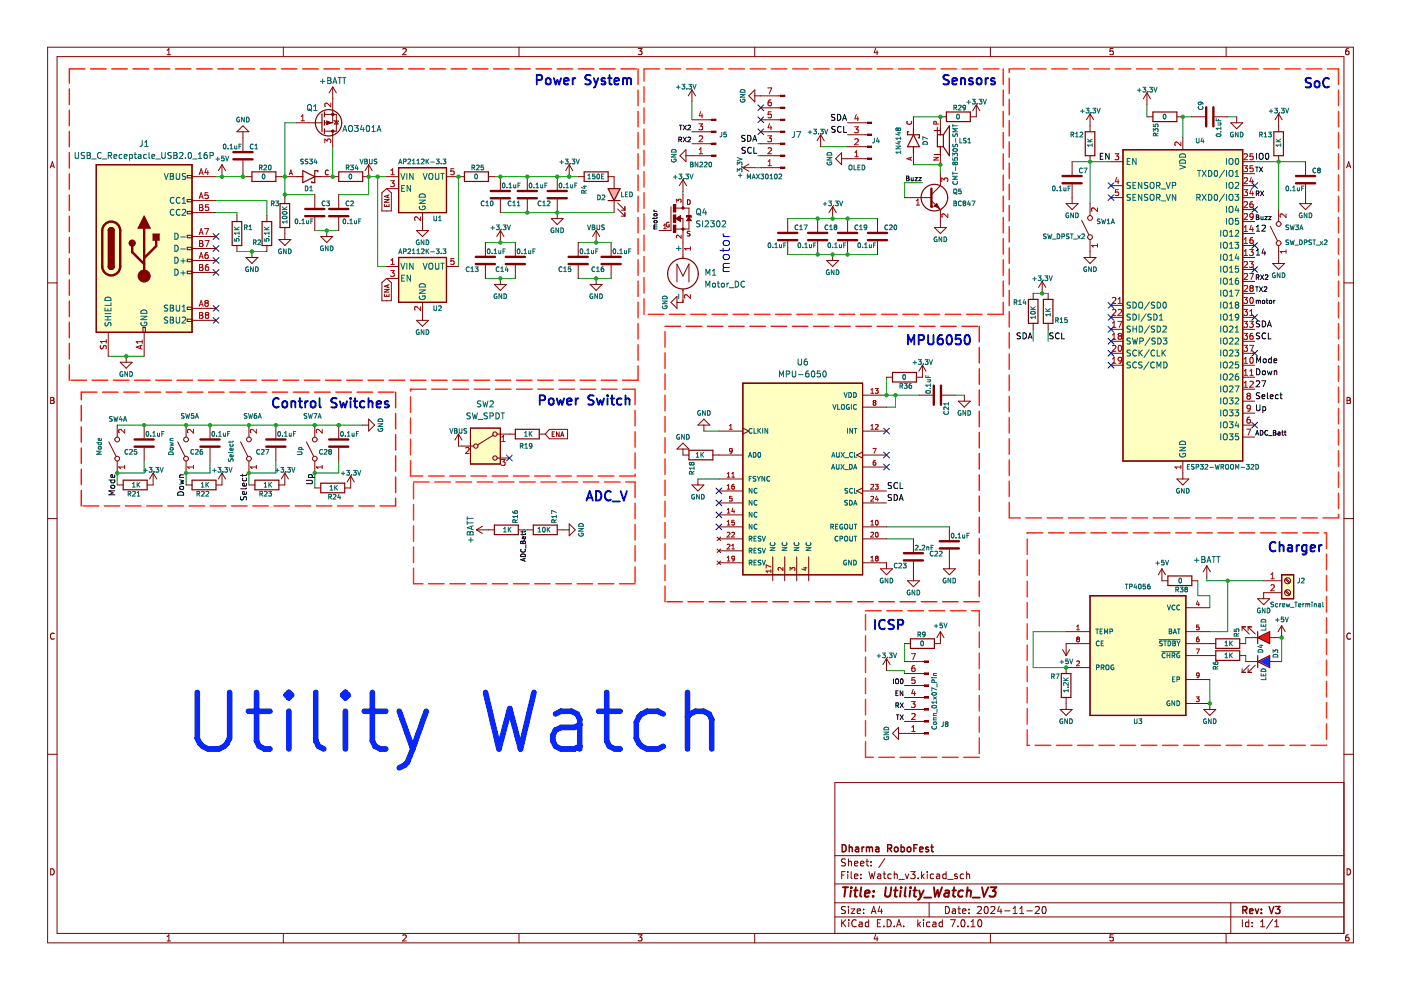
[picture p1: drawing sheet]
<svg xmlns="http://www.w3.org/2000/svg" width="297mm" height="210mm" viewBox="0 0 297 210" stroke-linecap="round" stroke-linejoin="round" font-family="sans-serif">
<g fill="none" stroke="#840000" stroke-width=".21">
<path d="M10.1 10h276.8v189.9h-276.8zM12.1 12h272.8v185.9h-272.8zM35.4 11.6h.8M35.4 10.7l.4-.4v1.3M60.1 10v2M85.4 10.4l.5-.1 .2 .4-.8 .9h.8M110 10v2M135.3 10.3h.8l-.4 .5 .4 .1v.6l-.2 .1-.6-.1M160 10v2M185.7 10.2l-.4 1h.8M186 10.7v.9M210 10v2"/>
<path d="M236 10.3h-.6l-.1 .6h.6l.1 .6-.2 .1-.5-.1M260 10v2M285.9 10.3l-.4 .1-.2 .2v.8l.2 .2 .5-.1-.1-.6-.4-.1-.2 .2M10.7 35.6l.4-1.3 .4 1.3M10.8 35.2h.6M285.5 35.6l.4-1.3 .5 1.3M285.6 35.2h.7M10.1 60h2M284.9 60h2M10.8 84.3h.4l.2 .2-.2 .4 .2 .1 .1 .3-.2 .3h-.5zM10.8 84.9h.4M285.6 84.3h.4l.3 .2-.3 .4 .3 .1v.3l-.2 .3h-.5z"/>
<path d="M285.6 84.9h.4M10.1 110h2M284.9 110h2M11.5 134.4a.58 .58 0 0 0-.8 .5 .58 .58 0 0 0 .8 .5M286.3 134.4a.58 .58 0 0 0-.8 .5 .58 .58 0 0 0 .8 .5M10.1 159.9h2M284.9 159.9h2M284.9 165.9h-107.9v32M10.8 184.2a.66 .66 0 0 1 .7 .7 .66 .66 0 0 1-.7 .6zM35.4 198.6l.4-.4v1.3M35.4 199.5h.8M60.1 197.9v2"/>
<path d="M85.4 198.3l.5-.1 .2 .4-.8 .9h.8M110 197.9v2M135.3 198.2h.8l-.4 .5 .4 .1v.6l-.2 .1-.6-.1M160 197.9v2M177 194.4h107.9M177 191.4h107.9M177 187.4h107.9M177 181.4h107.9M178.5 185.5h.5M178.5 195v1.5M178.7 195.6l.6 .9M179.2 184.8h-.7v1.5"/>
<path d="M179.2 192.3l-.5-.1-.2 .1v.5l.6 .3 .1 .3-.2 .3-.6-.1M179.2 182.2l-.5-.1-.2 .1v.5l.6 .3 .1 .3-.2 .3-.6-.1M179.3 195l-.8 .9M179.7 184.8v.1M179.7 185.3v1M179.9 182.1v1.5M179.9 192.2v.1M179.9 192.7v1M179.9 182.7l.2-.1 .4 .1v.9M180 195v.1M180 195.5v1M180.5 192.7h.7l-.7 1h.7"/>
<path d="M180.5 184.8v1.3l.2 .2M181.2 183.1l.7-.1-.1-.3-.4-.1-.2 .2v.7h.6M181.2 185.8l.7-.1-.1-.3-.4-.1-.2 .2v.7h.6M181.5 195.1a.71 .71 0 0 0-1 .5 .71 .71 0 0 0 .7 .9l.3-.1M181.7 193.2l.8-.1-.1-.3-.4-.1-.3 .2 .1 .7h.6M182.2 195.6h.5l.1 .9M182.5 183.1l.7-.1-.1-.3-.4-.1-.2 .2v.7h.6M182.5 186.2v.1M182.5 185.4v.1M182.8 195.9h-.5l-.2 .2 .2 .4 .5-.1M183.1 193.6v.1M183.1 192.8v.1"/>
<path d="M183.6 182.6h.6M183.8 182.1v1.3l.4 .2M184.2 195.6l-.5-.1-.2 .3 .1 .6h.6M184.2 195v1.5M184.2 184.8l.4 1.5 .3-1.1 .3 1.1 .3-1.5M184.7 183.5v.1M184.7 182.7v.1M184.7 193.7l.5-1.5 .5 1.5M184.9 193.3h.7M185.7 198.1l-.4 1h.8M186 198.6v.9M186 195.7h.5"/>
<path d="M186.1 185.4h.6v.9M186.5 192.1l-.3 1.1h.9M186.7 195h-.7v1.5h.7M186.7 185.7h-.5l-.2 .2 .2 .4 .5-.1M186.9 192.7v1M187.2 185.3h.6M187.4 196.4v.1M187.5 184.8v1.3l.3 .2M187.6 182l-1.3 2M188.1 195a.76 .76 0 0 1 .9 .7 .76 .76 0 0 1-.9 .8zM189 185.4l-.5-.1-.3 .3 .2 .6h.6M189.6 196.4v.1"/>
<path d="M189.6 184.8v1.5M189.6 185.4l.2-.1 .4 .1v.9M190.1 196.5l.5-1.5 .5 1.5M190.2 196.1h.8M190.6 186.4h1.1M191.6 196.4v.1M192 185.3l.3 1 .4-1M193.1 184.8h.9l-.5 .6 .5 .1v.7l-.3 .1-.6-.1M194.6 195v1.5M194.7 186.2v.1M194.7 195.9l.5 .6M195.2 195.5l-.6 .6"/>
<path d="M195.4 184.8v1.5M195.5 185.7l.4 .6M195.8 195v.1M195.8 195.5v1M195.9 185.3l-.5 .6M196.6 184.8v.1M196.6 185.3v1M197 191.4v3M197.2 195.6l-.5-.1-.3 .3 .2 .6h.6M197.8 195.6h.6v.9M197.9 185.4l-.4-.1-.3 .3 .2 .6h.5M198.4 195.9h-.5l-.2 .2 .2 .4 .5-.1"/>
<path d="M198.6 185.4h.6v.9M199.2 185.7h-.5l-.2 .2 .2 .4 .5-.1M199.8 195.6l-.4-.1-.3 .3 .1 .6h.6M199.8 195v1.5M200.4 192.2a.76 .76 0 0 1 .9 .7 .76 .76 0 0 1-.9 .8zM200.6 185.4l-.4-.1-.3 .3 .1 .6h.6M200.6 184.8v1.5M200.9 186.4h1.2M201.5 195h1l-.6 1.5M201.9 192.8h.6l.1 .9M202.6 193.1h-.5l-.2 .2 .2 .4 .5-.1M202.9 185.4l-.3-.1-.2 .2v.2l.5 .2v.3h-.5"/>
<path d="M203.1 192.7h.6M203.1 196.4v.1M203.3 192.2v1.3l.4 .2M203.9 195.1l.2-.1a.8 .8 0 0 1 .5 .7 .8 .8 0 0 1-.5 .8l-.4-.6zM204.1 193.2l.7-.1-.1-.3-.4-.1-.2 .2 .1 .7h.5M204.3 185.4l-.4-.1-.3 .3 .1 .6h.6M204.9 185.4l.3-.1 .3 .1 .1 .9M204.9 184.8v1.5M205.2 196.4v.1M205.4 193.6v.1M205.4 192.8v.1M205.9 196.5h.8"/>
<path d="M205.9 195.4l.4-.4v1.5M207.2 192.3l.6-.1 .3 .4-.9 1.1h.9M207.4 195.1l.3-.1a.8 .8 0 0 1 .5 .7 .8 .8 0 0 1-.5 .8l-.4-.6zM208.8 192.3l.2-.1a.8 .8 0 0 1 .5 .7 .8 .8 0 0 1-.5 .8l-.3-.6zM210 197.9v2M210.1 192.3l.6-.1 .2 .4-.9 1.1h.9M211.9 192.1l-.4 1.1h.9M212.2 192.7v1M213 193.1h1.2M214.8 193.7h.9M214.8 192.6l.4-.4v1.5M216.2 193.7h.9"/>
<path d="M216.2 192.6l.5-.4v1.5M217.7 193.1h1.2M219.5 192.3l.6-.1 .3 .4-1 1.1h1M221.1 192.3l.2-.1a.8 .8 0 0 1 .5 .7 .8 .8 0 0 1-.5 .8l-.4-.6zM236 198.2h-.6l-.1 .6h.6l.1 .6-.2 .1-.5-.1M260 197.9v2M261 191.4v6.5M263.4 195v1.5M264.8 195.6l-.5-.1-.2 .3 .1 .6h.6M264.8 195v1.5M265.5 196.4v.1M265.5 195.6v.1"/>
<path d="M267.3 196.5h.8M267.3 195.4l.4-.4v1.5M269.8 194.9l-1.2 2M270.3 196.5h.8M270.3 195.4l.4-.4v1.5M285.6 184.2a.66 .66 0 0 1 .8 .7 .66 .66 0 0 1-.8 .6zM285.9 198.2l-.4 .1-.2 .2v.8l.2 .2 .5-.1-.1-.6-.4-.1-.2 .2"/>
</g>
<g fill="none" stroke="#840000" stroke-width=".3">
<path d="M178.6 179.1a.76 .76 0 0 1 .8 .7 .76 .76 0 0 1-.8 .8zM180.1 179.1v1.5M180.1 179.7l.2-.1 .3 .1 .1 .9M181.4 179.7h.6l.1 .9M182.1 180h-.5l-.3 .2 .3 .4 .5-.1M182.8 179.6v1M183.2 179.6l-.4 .3M183.7 179.7l.4-.1 .2 .2M183.7 179.6v1M184.3 179.8l.3-.2 .3 .1 .1 .9M184.3 179.8v.8M185.7 179.7h.6v.9"/>
<path d="M186.3 180h-.5l-.2 .2 .2 .4 .5-.1M188.2 179.9l.7-.1 .2-.2-.1-.4-.8-.1v1.5M188.6 179.9l.5 .7M189.8 179.7l.3-.1 .3 .3v.4l-.3 .3-.3-.1-.2-.2zM191.1 179.7l.4-.1 .3 .3-.2 .6h-.5M191.1 179.1v1.5M192.4 179.7l.2-.1 .4 .1 .1 .6-.1 .2-.4 .1-.2-.1zM193.8 179.8h.5M194.5 179.1h-.7v1.5M196.8 179.7l-.3-.1-.2 .2v.2l.5 .2v.3h-.5M197.3 179.6h.6M197.5 179.1v1.3l.4 .2"/>
<path d="M195 180.1l.7-.1-.1-.3-.4-.1-.2 .2v.7h.6M263.5 193l.7-.1 .2-.2-.1-.4-.8-.1v1.5M263.9 193l.5 .7M264.9 193.2l.8-.2-.1-.2-.4-.1-.3 .2 .1 .7h.6M266.2 192.7l.3 1 .4-1M267.4 193.5v.2M267.4 192.8v.1M269.1 192.2l.5 1.5 .5-1.5M270.4 192.2h1l-.5 .6 .4 .1v.6l-.2 .2-.7-.2"/>
</g>
<g fill="none" stroke="#840000" stroke-width=".4">
<path d="M178.7 188.1h1.1M179.3 188.1l-.3 2M180.4 188.8l-.1 1.3M180.5 188.1v.2M181.1 188.8h.7M181.5 188.1l-.3 1.7 .1 .2 .4 .1M182.6 188.1l-.2 1.7 .2 .3M183.4 189.5l1-.2-.1-.4h-.8l-.2 .9 .3 .3 .6-.1M185.1 189.9v.2M185.3 188.9l-.1 .2M187.8 188.1l-.2 1.6 .2 .3a.66 .66 0 0 0 1-.3l.2-1.6M189.6 188.8h.7"/>
<path d="M189.9 188.1l-.2 1.7 .1 .2 .4 .1M191 188.8l-.2 1.3M191.1 188.1l-.1 .2M192 188.1l-.2 1.7 .3 .3M193 188.8l-.2 1.3M193.1 188.1l-.1 .2M193.7 188.8h.7M194 188.1l-.2 1.7 .1 .2 .3 .1M194.9 188.8l.3 1.3M195.2 190.1l-.3 .5-.3 .2M195.8 188.8l-.6 1.3M195.9 190.3h1.6"/>
<path d="M198 188.1l.2 2 .6-1.4 .2 1.4 .7-2M200.4 188.9h.8l-.1 1.2M201.2 189.3l-.7 .1a.4 .4 0 0 0-.3 .3 .4 .4 0 0 0 .2 .4l.7-.1M201.9 188.8h.8M202.3 188.1l-.2 1.7 .1 .2 .3 .1M204.2 188.9a.66 .66 0 0 0-1 .3l-.1 .5 .2 .3h.8M205 189l.4-.2 .4 .1v1.2M205.2 188.1l-.3 2M206.2 190.3h1.5M208.2 188.1l.4 2 .9-2M210 188.1h1.2l-.7 .8 .5 .2-.1 .8-.3 .2h-.6l-.2-.2"/>
</g>
<path d="M157.5 81.2h25.4v40.7h-25.4z" fill-rule="evenodd" fill="#ffffc2"/>
<path d="M157.5 81.2h25.4v40.7h-25.4z" fill="none" stroke="#840000" stroke-width=".25"/>
<path d="M231.1 126.3h20.3v25.4h-20.3z" fill-rule="evenodd" fill="#ffffc2"/>
<path d="M231.1 126.3h20.3v25.4h-20.3z" fill="none" stroke="#840000" stroke-width=".25"/>
<path d="M271.7 121.9h2.6v5h-2.6z" fill-rule="evenodd" fill="#ffffc2"/>
<path d="M271.7 121.9h2.6v5h-2.6z" fill="none" stroke="#840000" stroke-width=".25"/>
<path d="M238.1 31.7h25.4v66h-25.4z" fill-rule="evenodd" fill="#ffffc2"/>
<path d="M238.1 31.7h25.4v66h-25.4z" fill="none" stroke="#840000" stroke-width=".25"/>
<path d="M84.5 35.6h10.2v9.5h-10.2z" fill-rule="evenodd" fill="#ffffc2"/>
<path d="M84.5 35.6h10.2v9.5h-10.2z" fill="none" stroke="#840000" stroke-width=".25"/>
<path d="M84.5 54.6h10.2v9.5h-10.2z" fill-rule="evenodd" fill="#ffffc2"/>
<path d="M84.5 54.6h10.2v9.5h-10.2z" fill="none" stroke="#840000" stroke-width=".25"/>
<path d="M99.7 90.8h6.4v7.6h-6.4z" fill-rule="evenodd" fill="#ffffc2"/>
<path d="M99.7 90.8h6.4v7.6h-6.4z" fill="none" stroke="#840000" stroke-width=".21"/>
<path d="M20.4 34.9h20.3v35.6h-20.3z" fill-rule="evenodd" fill="#ffffc2"/>
<path d="M20.4 34.9h20.3v35.6h-20.3zM189.2 79h5.1v2h-5.1zM146.1 95.5h5v2h-5zM157.5 81.2h25.4v40.7h-25.4zM231.1 126.3h20.3v25.4h-20.3zM247.6 122.1h5.1v2.1h-5.1zM266.7 139v2.5M271.7 121.9h2.6v5h-2.6zM225 142.8h2.1v5.1h-2.1z" fill="none" stroke="#840000" stroke-width=".25"/>
<g fill="none" stroke="#000084" stroke-width=".21">
<path d="M160.7 27.3l1.2 1.2M160.7 24.8l1.2 1.2M160.7 22.3l1.2 1.2M161.9 27.3l-1.2 1.2M161.9 24.8l-1.2 1.2M161.9 22.3l-1.2 1.2M234.9 38.8l1.3 1.2M236.2 38.8l-1.3 1.2M265.4 38.8l1.2 1.2M266.6 38.8l-1.2 1.2M45.2 54.6l1.2 1.2M45.2 57.2l1.2 1.2"/>
<path d="M45.2 52.1l1.2 1.2M45.2 49.5l1.2 1.3M46.4 54.6l-1.2 1.2M46.4 57.2l-1.2 1.2M46.4 52.1l-1.2 1.2M46.4 49.5l-1.2 1.3M234.9 41.3l1.3 1.2M236.2 41.3l-1.3 1.2M265.4 56.5l1.2 1.2M265.4 43.8l1.2 1.2M265.4 51.4l1.2 1.3M266.6 56.5l-1.2 1.2"/>
<path d="M266.6 43.8l-1.2 1.2M266.6 51.4l-1.2 1.3M45.2 67.3l1.2 1.2M45.2 64.8l1.2 1.2M46.4 67.3l-1.2 1.2M46.4 64.8l-1.2 1.2M234.9 64.1l1.3 1.3M234.9 74.3l1.3 1.2M234.9 71.8l1.3 1.2M234.9 66.7l1.3 1.2M234.9 76.8l1.3 1.2M234.9 69.2l1.3 1.2"/>
<path d="M236.2 64.1l-1.3 1.3M236.2 69.2l-1.3 1.2M236.2 74.3l-1.3 1.2M236.2 71.8l-1.3 1.2M236.2 66.7l-1.3 1.2M236.2 76.8l-1.3 1.2M265.4 66.7l1.2 1.2M265.4 74.3l1.2 1.2M266.6 66.7l-1.2 1.2M266.6 74.3l-1.2 1.2M107.4 96.5l1.2 1.2M108.6 96.5l-1.2 1.2"/>
<path d="M187.3 95.9l1.3 1.2M187.3 98.4l1.3 1.2M187.3 90.8l1.3 1.2M188.6 95.9l-1.3 1.2M188.6 98.4l-1.3 1.2M188.6 90.8l-1.3 1.2M265.4 89.5l1.2 1.2M266.6 89.5l-1.2 1.2M151.8 111.1l1.2 1.2M151.8 106l1.2 1.2M151.8 103.5l1.2 1.2M151.8 108.6l1.2 1.2"/>
<path d="M153 111.1l-1.2 1.2M153 106l-1.2 1.2M153 103.5l-1.2 1.2M153 108.6l-1.2 1.2"/>
</g>
<g fill="none" stroke="#009600" stroke-width=".21">
<path d="M45.8 37.5h6.3M51.5 36.8v.7M59.8 37.5h.6M62.9 26h-2.5v15.9M70.5 31.1v6.4M80.1 37.5v19h1.9M82 37.5h-3.8v3.8h-6.4M97.2 37.5v19M104.8 37.5h17.8M146.7 21.6v3.8M160 35.6h1.3M160.7 33h.6"/>
<path d="M160.7 30.5h.6M174 31.1h5.7M193.7 24.8h5.7M193.7 34.9h5.7v1.9M195.6 38.7h-3.8v3.2M227.3 34.3h8.3M231.1 34.3v8.9M243.2 22.2v2.6M252.7 24.8h-1.9v4.4M260.3 24.8h1.9M266 34.3h10.8M271.1 34.3v10.1"/>
<path d="M45.8 45.1h4.4v.6M45.8 42.5h10.8v3.2M50.2 53.3h6.4M60.4 41.3h6.3M66.7 48.9h5.1M102.9 51.4h6.4M102.9 59h6.4M106.1 45.1h24.1M122.6 51.4h7M122.6 59h7M144.8 40.6v.7M167 46.3h19.1"/>
<path d="M167 54h19.1M22.9 75.5h7.7M188 80v3.8h6.9M219.1 62.2h3.1M219.1 69.8v2.6M222.2 69.8v2.6M24.9 90.1h52M30.6 97.7v2.6h-5.7v2.5M44.5 97.7v2.6h-5.1v2.5M58.5 97.7v2.6h-5.7v2.5M71.8 97.7v2.6h-5.1v3.2M97.2 94.6h.6"/>
<path d="M149.2 91.4h3.2M189.9 83.8v2.5h-1.9M202.6 83.8h1.9M111.2 112.3h.6M148 101.6h4.4M188 111.7h13.3M188 114.2h5.7M191.8 136.5v3.8M226 133.9h-6.9v7.6h6.9M254 123.1v3.2h2.5v2.5M255.9 122.5v.6h12M260.3 123.1v10.8h-3.8"/>
<path d="M264.1 135.2v1.3M264.1 139v1.3M271.7 135.2v5.1M188 142.2h3.8v.6M256.5 144.1v5.1"/>
</g>
<g fill="none" stroke="#ff100c" stroke-width=".3">
<path d="M14.7 18.8v3.3M18 14.6h-3.3v3M19.2 14.6h3.3M23.7 14.6h3.3M28.2 14.6h3.3M32.7 14.6h3.3M37.2 14.6h3.3M41.7 14.6h3.3M46.2 14.6h3.3M50.7 14.6h3.3M55.2 14.6h3.3M59.7 14.6h3.3"/>
<path d="M64.2 14.6h3.3M68.7 14.6h3.3M73.2 14.6h3.3M77.7 14.6h3.3M82.2 14.6h3.3M86.7 14.6h3.3M91.2 14.6h3.3M95.7 14.6h3.3M100.2 14.6h3.2M104.6 14.6h3.3M109.1 14.6h3.3M113.6 14.6h3.3"/>
<path d="M118.1 14.6h3.3M122.6 14.6h3.3M127.1 14.6h3.3M131.6 14.6h3.3M135.3 14.6v3.3M135.3 19.1v3.3M14.7 23.3v3.3M14.7 27.8v3.3M14.7 32.3v3.3M14.7 36.8v3.3M135.3 23.6v3.3M135.3 28.1v3.3"/>
<path d="M135.3 32.6v3.3M135.3 37.1v3.3M14.7 41.3v3.3M14.7 45.8v3.3M14.7 50.3v3.3M14.7 54.8v3.3M14.7 59.3v3.3M135.3 41.6v3.3M135.3 46.1v3.3M135.3 50.6v3.3M135.3 55.1v3.3M135.3 59.6v3.3"/>
<path d="M14.7 63.8v3.3M14.7 68.3v3.3M14.7 72.8v3.3M14.7 77.3v3.3M135.3 64.1v3.3M135.3 68.6v3.3M135.3 73.1v3.3M135.3 77.6v3h-3.3M141 69.2h3.3M141 70.3v3.3M141 74.8v3.3M141 79.3v3.3"/>
<path d="M145.5 69.2h3.3M150 69.2h3.3M154.5 69.2h3.3M159 69.2h3.3M163.5 69.2h3.3M168 69.2h3.3M172.5 69.2h3.3M177 69.2h3.3M181.5 69.2h3.3M186 69.2h3.3M190.5 69.2h3.3M195 69.2h3.3"/>
<path d="M199.5 69.2h3.3M204 69.2h3.3M207.6 69.2v3.3M207.6 73.7v3.3M207.6 78.2v3.3M15 80.6h3.3M17.2 86v3.3M17.2 90.5v3.3M17.2 95v3.3M17.2 99.5v3.3M19.5 80.6h3.3M20.5 83.2h-3.3v1.6"/>
<path d="M21.7 83.2h3.3M24 80.6h3.3M26.2 83.2h3.3M28.5 80.6h3.3M30.7 83.2h3.3M33 80.6h3.3M35.2 83.2h3.3M37.5 80.6h3.3M39.7 83.2h3.3M42 80.6h3.3M44.2 83.2h3.3M46.5 80.6h3.3"/>
<path d="M48.7 83.2h3.3M51 80.6h3.3M53.2 83.2h3.3M55.5 80.6h3.3M57.7 83.2h3.3M60 80.6h3.3M62.2 83.2h3.3M64.5 80.6h3.3M66.7 83.2h3.3M69 80.6h3.3M71.2 83.2h3.3M73.5 80.6h3.3"/>
<path d="M75.7 83.2h3.3M78 80.6h3.3M80.2 83.2h3.3M82.5 80.6h3.3M83.9 83.2v3.3M83.9 87.6v3.3M83.9 92.1v3.3M83.9 96.6v3.3M87 80.6h3.3M91.5 80.6h3.3M96 80.6h3.3M100.5 80.6h3.3"/>
<path d="M105 80.6h3.3M109.5 80.6h3.3M114 80.6h3.3M118.5 80.6h3.3M123 80.6h3.3M127.5 80.6h3.3M141 83.8v3.3M141 88.3v3.3M141 92.8v3.3M141 97.3v3.3M207.6 82.7v3.3M207.6 87.2v3.3"/>
<path d="M207.6 91.7v3.3M207.6 96.2v3.3M17.2 104v3.3M17.6 107.3h3.3M22.1 107.3h3.3M26.6 107.3h3.3M31.1 107.3h3.3M35.6 107.3h3.3M40.1 107.3h3.3M44.6 107.3h3.3M49.1 107.3h3.3M53.6 107.3h3.3"/>
<path d="M58.1 107.3h3.3M62.6 107.3h3.3M67.1 107.3h3.3M71.6 107.3h3.3M76.1 107.3h3.3M83.9 101.1v3.3M83.9 105.6v1.7h-3.3M141 101.8v3.3M141 106.3v3.3M141 110.8v3.3M141 115.3v3.3M141 119.8v3.3"/>
<path d="M207.6 100.7v3.3M207.6 105.2v3.3M207.6 109.7v3.3M207.6 114.2v3.3M207.6 118.7v3.3M141 124.3v3.3M141.4 127.6h3.3M145.9 127.6h3.3M150.4 127.6h3.3M154.9 127.6h3.3M159.4 127.6h3.3M163.9 127.6h3.3"/>
<path d="M168.4 127.6h3.3M172.8 127.6h3.3M177.3 127.6h3.3M181.8 127.6h3.3M186.3 127.6h3.3M190.8 127.6h3.3M195.3 127.6h3.3M199.8 127.6h3.3M204.3 127.6h3.3M207.6 123.2v3.3"/>
</g>
<g fill="none" stroke="#ff2c09" stroke-width=".3">
<path d="M136.6 18.4v3.3M139.8 14.6h-3.2v2.6M141 14.6h3.3M145.5 14.6h3.3M150 14.6h3.3M154.5 14.6h3.3M159 14.6h3.3M163.5 14.6h3.3M168 14.6h3.3M172.5 14.6h3.3M177 14.6h3.3M181.5 14.6h3.3"/>
<path d="M186 14.6h3.3M190.5 14.6h3.3M195 14.6h3.3M199.5 14.6h3.3M204 14.6h3.3M208.5 14.6h3.3M212.7 14.6v3.3M212.7 19.1v3.3M214 16.6v3.3M217.3 14.6h-3.3v.8M218.5 14.6h3.3M223 14.6h3.3"/>
<path d="M227.5 14.6h3.3M232 14.6h3.3M236.5 14.6h3.3M241 14.6h3.3M245.5 14.6h3.3M250 14.6h3.3M254.5 14.6h3.3M259 14.6h3.2M263.4 14.6h3.3M267.9 14.6h3.3M272.4 14.6h3.3M276.9 14.6h3.3"/>
<path d="M281.4 14.6h2.4v3.3M283.8 19.1v3.3M136.6 22.9v3.3M136.6 27.4v3.3M136.6 31.9v3.3M136.6 36.4v3.3M212.7 23.6v3.3M212.7 28.1v3.3M212.7 32.6v3.3M212.7 37.1v3.3M214 21.1v3.3M214 25.6v3.3"/>
<path d="M214 30.1v3.3M214 34.5v3.3M214 39v3.3M283.8 23.6v3.3M283.8 28.1v3.3M283.8 32.6v3.3M283.8 37.1v3.3M136.6 40.9v3.3M136.6 45.4v3.3M136.6 49.9v3.3M136.6 54.4v3.3M136.6 58.9v3.3"/>
<path d="M212.7 41.6v3.3M212.7 46.1v3.3M212.7 50.6v3.3M212.7 55.1v3.3M212.7 59.6v3.3M214 43.5v3.3M214 48v3.3M214 52.5v3.3M214 57v3.3M283.8 41.6v3.3M283.8 46.1v3.3M283.8 50.6v3.3"/>
<path d="M283.8 55.1v3.3M283.8 59.6v3.3M136.6 63.4v3.3M137.4 66.7h3.3M141.9 66.7h3.3M146.4 66.7h3.3M150.9 66.7h3.3M155.4 66.7h3.3M159.9 66.7h3.3M164.4 66.7h3.3M168.9 66.7h3.3M173.4 66.7h3.3"/>
<path d="M177.9 66.7h3.3M182.4 66.7h3.3M186.9 66.7h3.3M191.4 66.7h3.3M195.9 66.7h3.3M200.4 66.7h3.3M204.9 66.7h3.3M212.7 64.1v2.6h-3.3M214 61.5v3.3M214 66v3.3M214 70.5v3.3M214 75v3.3"/>
<path d="M214 79.5v3.3M283.8 64.1v3.3M283.8 68.6v3.3M283.8 73.1v3.3M283.8 77.6v3.3M87 97.6v3.3h2.7M87 84.1v3.3M87 88.6v3.3M87 93.1v3.3M90.3 82.5h-3.3v.4M91.5 82.5h3.3M96 82.5h3.3"/>
<path d="M100.5 82.5h3.3M105 82.5h3.3M109.5 82.5h3.3M114 82.5h3.3M118.5 82.5h3.3M123 82.5h3.3M127.5 82.5h3.3M132 82.5h2.6v3.3M134.6 87v3.3M134.6 91.5v3.3M134.6 96v3.3M214 84v3.3"/>
<path d="M214 88.5v3.3M214 93v3.3M214 97.5v3.3M283.8 82.1v3.3M283.8 86.6v3.3M283.8 91.1v3.3M283.8 95.6v3.3M87.7 102.2h3.3M87.7 102.5v3.3M87.7 107v3.3M87.7 111.5v3.3M87.7 116v3.3"/>
<path d="M90.9 100.9h3.3M92.2 102.2h3.3M95.4 100.9h3.3M96.7 102.2h3.3M99.9 100.9h3.3M101.2 102.2h3.3M104.4 100.9h3.3M105.7 102.2h3.3M108.9 100.9h3.3M110.2 102.2h3.3M113.4 100.9h3.3M114.7 102.2h3.3"/>
<path d="M117.9 100.9h3.3M119.2 102.2h3.3M122.4 100.9h3.3M123.7 102.2h3.3M126.9 100.9h3.2M128.2 102.2h3.3M132.7 102.2h1.9v3.3M134.6 100.5v.4h-3.3M134.6 106.7v3.3M134.6 111.2v3.3M134.6 115.7v3.3M214 106.5v3.3h2.3"/>
<path d="M214 102v3.3M217.5 109.8h3.3M217.8 114.3v3.3M217.8 118.8v3.3M221.1 113l-3.3 .1M222 109.8h3.3M222.3 113h3.3M226.5 109.8h3.3M226.8 113h3.3M231 109.8h3.3M231.3 113h3.3M235.5 109.8h3.3"/>
<path d="M235.8 113h3.3M240 109.8h3.3M240.3 113h3.3M244.5 109.8h3.3M244.8 113h3.3M249 109.8h3.3M249.3 113h3.3M253.5 109.8h3.3M253.8 113h3.3M258 109.8h3.3M258.3 113h3.3M262.5 109.8h3.3"/>
<path d="M262.8 113h3.3M267 109.8h3.3M267.3 113h3.3M271.5 109.8h3.3M271.8 113h3.3M276 109.8h3.3M276.3 113h3.2M280.7 113h.5v3.3M281.2 117.5v3.3M283.8 100.1v3.3M283.8 104.6v3.3M283.8 109.1v.7h-3.3"/>
<path d="M87.7 120.5v3.3h2M90.9 123.8h3.3M95.4 123.8h3.3M99.9 123.8h3.3M104.4 123.8h3.3M108.9 123.8h3.3M113.4 123.8h3.3M117.9 123.8h3.3M122.4 123.8h3.3M126.9 123.8h3.2M131.3 123.8h3.3M134.6 120.2v3.3"/>
<path d="M183.5 129.5h3.3M183.5 130.3v3.3M183.5 134.8v3.3M183.5 139.3v3.3M188 129.5h3.3M192.5 129.5h3.3M197 129.5h3.3M201.5 129.5h3.3M206 129.5h1.6v3.3M207.6 134v3.3M207.6 138.5v3.3M217.8 123.3v3.3"/>
<path d="M217.8 127.8v3.3M217.8 132.3v3.3M217.8 136.8v3.3M281.2 122v3.3M281.2 126.5v3.3M281.2 131v3.3M281.2 135.5v3.3M281.2 140v3.3M183.5 157.3v3.3h1.6M183.5 143.8v3.3M183.5 148.3v3.3M183.5 152.8v3.3"/>
<path d="M207.6 143v3.3M207.6 147.5v3.3M207.6 152v3.3M207.6 156.5v3.3M217.8 154.7v3.3h.5M217.8 141.2v3.3M217.8 145.7v3.3M217.8 150.2v3.3M219.5 158h3.3M224 158h3.3M228.5 158h3.3M233 158h3.3"/>
<path d="M237.5 158h3.3M242 158h3.3M246.5 158h3.3M251 158h3.3M255.5 158h3.3M260 158h3.3M264.5 158h3.3M269 158h3.3M273.5 158h3.3M281.2 144.5v3.3M281.2 149v3.3M281.2 153.5v3.3"/>
<path d="M281.2 158h-3.2M186.3 160.6h3.3M190.8 160.6h3.3M195.3 160.6h3.3M199.8 160.6h3.3M204.3 160.6h3.3"/>
</g>
<g fill="none" stroke="#0000c2" stroke-width=".4">
<path d="M113.8 17l1-.1 .1-.3v-.5l-.3-.2h-.8v2M115.8 16.8l.3-.2 .6 .2 .1 .7-.2 .3-.5 .1-.3-.2zM117.4 16.6l.4 1.3 .4-.9 .4 .9 .3-1.3M119.6 17.2l1-.2-.1-.3-.6-.1-.3 .3 .1 .9h.8M121.4 16.6v1.3M122 16.6l-.4 .1-.2 .3M125.2 16l-.7-.1-.3 .2v.6l.8 .3 .2 .5-.4 .4-.7-.1M125.9 16.6l.5 1.3M126.4 17.9l-.2 .5-.3 .2M126.8 16.6l-.4 1.3M128.3 16.7l-.5-.1-.3 .3 .1 .2 .7 .2v.5h-.8M128.9 16.6h.8"/>
<path d="M129.2 15.9v1.7l.1 .2 .4 .1M130.3 17.2l.9-.2-.1-.3-.5-.1-.3 .3 .1 .9h.7M132.1 16.8l.6-.2 .2 .3M132.1 16.6v1.3M132.9 16.9l.3-.3 .5 .1 .1 1.2M132.9 16.9v1M201.2 16l-.8-.1-.3 .2v.6l.9 .3 .2 .5-.4 .4-.8-.1M201.9 17.2l1-.2-.1-.3-.6-.1-.3 .3 .1 .9h.8M203.7 16.8l.3-.2 .5 .1 .1 1.2M203.7 16.6v1.3M206.2 16.7l-.5-.1-.3 .3 .1 .2 .7 .2v.5h-.8M207.2 16.8l.2-.2 .6 .2 .1 .7-.2 .3-.5 .1-.2-.2z"/>
<path d="M209 16.6v1.3M209.5 16.6l-.3 .1-.2 .3M210.9 16.7l-.5-.1-.3 .3 .1 .2 .7 .2v.5h-.8M278 16.6l-.8-.1-.3 .2v.6l.9 .4 .2 .5-.4 .3-.8-.1M278.8 17.4l.3-.2 .6 .2 .1 .8-.2 .2-.5 .1-.3-.2zM281.8 16.7a.8 .8 0 0 0-1 0 .8 .8 0 0 0-.3 1 .75 .75 0 0 0 .4 .7 .75 .75 0 0 0 .9-.1M192.5 73v-2l.7 1.5 .6-1.5v2M194.8 72.1l.9-.1 .2-.3-.1-.5-.3-.2h-.7v2M196.8 71v1.6l.4 .4 .5-.1 .2-.3v-1.6M199.7 71a.79 .79 0 0 0-.9 .9v.7l.2 .3 .5 .1 .3-.2 .1-.6-.2-.3-.5-.1-.4 .4M201 71.1l.4-.1a1.25 1.25 0 0 1 0 2h-.2a1.33 1.33 0 0 1-.2-1.9zM203.6 71h-.9l-.1 1 .3-.2 .6 .1 .2 .3-.1 .6-.2 .2h-.5l-.3-.2"/>
<path d="M204.8 71.1l.4-.1a1.25 1.25 0 0 1 0 2h-.2a1.33 1.33 0 0 1-.2-1.9zM59.1 84.6a.8 .8 0 0 0-1 0 .8 .8 0 0 0-.2 .9 .75 .75 0 0 0 .3 .8 .75 .75 0 0 0 .9-.1M60 85.3l.2-.2 .6 .2 .1 .7-.2 .3-.5 .1-.2-.2zM61.8 85.3l.3-.2 .4 .1 .1 1.2M61.8 85.1v1.3M63.3 85.1h.8M63.6 84.4v1.7l.1 .2 .4 .1M64.7 85.1v1.3M65.3 85.1l-.4 .1-.2 .2M66 85.3l.2-.2 .6 .2 .1 .7-.2 .3-.5 .1-.2-.2zM67.8 84.4v1.7l.2 .3M71.4 84.5l-.8-.1-.3 .2v.6l.9 .3 .2 .5-.4 .4-.8-.1"/>
<path d="M72 85.1l.4 1.3 .4-1 .4 1 .4-1.3M74.3 84.4v.2M74.3 85.1v1.3M75 85.1h.8M75.3 84.4v1.7l.1 .2 .4 .1M77.3 85.2l-.6-.1-.4 .3v.6l.2 .3h.8M78.1 85.3l.3-.2 .5 .1 .1 1.2M78.1 84.4v2M79.9 85.7l.9-.2-.1-.3-.6-.1-.2 .3v.9h.8M82.3 85.2l-.4-.1-.3 .3 .1 .2 .6 .2v.5h-.7M114.4 84.9l1-.1 .2-.3-.1-.5-.3-.2h-.8v2M116.4 84.7l.3-.2 .6 .2 .1 .7-.2 .3-.5 .1-.3-.2z"/>
<path d="M118.1 84.5l.3 1.3 .4-.9 .4 .9 .4-1.3M120.2 85.1l1-.1-.1-.4-.6-.1-.3 .3 .1 .9h.8M122.1 84.5v1.3M122.6 84.5l-.4 .1-.1 .3M125.9 83.9l-.8-.1-.3 .2v.6l.9 .4 .2 .4-.4 .4-.8-.1M126.5 84.5l.4 1.3 .4-.9 .4 .9 .4-1.3M128.8 83.8v.2M128.8 84.5v1.3M129.5 84.5h.7M129.8 83.8v1.7l.1 .2 .3 .1M131.8 84.6l-.6-.1-.4 .4v.5l.2 .3h.8M132.6 84.7l.3-.2 .5 .1 .1 1.2"/>
<path d="M132.6 83.8v2M124.4 106.1l.6-2 .7 2M124.5 105.5h1M126.4 104.1a1.01 1.01 0 0 1 1.1 1 1.01 1.01 0 0 1-1.1 1zM129.5 104.3a.8 .8 0 0 0-1 0 .8 .8 0 0 0-.2 1 .75 .75 0 0 0 .3 .7 .75 .75 0 0 0 .9-.1M129.9 106.3h1.5M131.6 104.1l.7 2 .6-2M270.4 115.1a.8 .8 0 0 0-1 0 .8 .8 0 0 0-.2 1 .75 .75 0 0 0 .4 .7 .75 .75 0 0 0 .8-.1M271.3 114.9v2M271.3 115.8l.3-.2 .5 .1v1.2M273.1 115.7h.8l.1 1.2M274 116.1h-.7a.39 .39 0 0 0-.3 .4 .39 .39 0 0 0 .3 .4l.7-.1"/>
<path d="M274.9 115.6v1.3M275.5 115.6l-.4 .1-.2 .3M277 115.7l-.6-.1-.3 .4v.5l.1 .3h.8M277 115.6v1.6l-.4 .4-.5-.1M277.9 116.2l.9-.1-.1-.4-.6-.1-.2 .3 .1 .9h.7M279.7 115.6v1.3M280.2 115.6l-.3 .1-.2 .3M185.5 131.4v2M187.6 131.6a.8 .8 0 0 0-1 0 .8 .8 0 0 0-.2 1 .75 .75 0 0 0 .4 .7 .75 .75 0 0 0 .8-.1M189.5 131.5l-.7-.1-.3 .2v.6l.8 .4 .2 .4-.4 .4-.7-.1M190.4 132.5l.9-.1 .2-.3-.1-.5-.3-.2h-.7v2"/>
</g>
<path d="M153.3 57.6h1.4M153.3 49.6l.1 .4 .3 .2M153.3 52.6v.8M153.3 50.2h1.4M153.5 51.1h1l.2 .3-.1 .5-.3 .2-.8-.1-.2-.3zM153.5 54.1h1l.2 .2-.1 .5-.3 .2-.8-.1-.2-.3zM153.6 56.7l-.3 .3 .2 .6M153.6 56.7h1.1M154.7 55.9l-1.3 .1-.1 .4 .3 .3M154.7 52.6l-.1 .4-.2 .1h-1.7" fill="none" stroke="#0000c2" stroke-width=".21"/>
<g fill="none" stroke="#0828ff" stroke-width="1.2">
<path d="M41.8 146.8v9.7l.6 1.2 .6 .5 1.1 .6h2.3l1.1-.6 .6-.5 .6-1.2v-9.7M52.7 150.8h4.5M54.4 146.8v10.3l.6 1.1 1.1 .6h1.1M61.2 146.8v1.1M61.2 150.8v8M61.2 146.8l-.5 .6 .5 .5M61.2 146.8l.6 .6-.6 .5M67 146.8v10.3l.5 1.1 1.2 .6M73.2 146.8v1.1M73.2 150.8v8M73.2 146.8l-.5 .6 .5 .5M73.2 146.8l.6 .6-.6 .5"/>
<path d="M77.2 150.8h4.6M78.9 146.8v10.3l.6 1.1 1.2 .6h1.1M84.7 150.8l2.8 8M87.5 158.8l-1.1 2.9-.6 .5-1.1 .6M90.4 150.8l-2.9 8M102.9 146.8l2.9 12 2.3-8.6 2.3 8.6 2.8-12M117.8 151.4l1.1-.6h2.3l1.2 .6 .5 1.1v6.3M122.9 153.7l-1.1 .5h-2.9a2.35 2.35 0 0 0-1.8 2.3 2.35 2.35 0 0 0 1.8 2.3h2.9l1.1-.6M126.9 150.8h4.6M128.6 146.8v10.3l.6 1.1 1.1 .6h1.2M140.6 151.4l-1.1-.6h-2.3l-1.1 .6-.6 .5-.6 1.2v3.4l.6 1.2 .6 .5 1.1 .6h2.3l1.1-.6M145.8 151.9a3.3 3.3 0 0 1 4.5-.5l.6 1.1v6.3"/>
<path d="M145.8 146.8v12"/>
</g>
<g fill="none" stroke="#0f0f0f" stroke-width=".21">
<path d="M144 26.5h.6M144.2 29.6l.3 .5M144.3 26.5v1M144.4 29.5l-.5 .1M144.5 29.5l-.1-.4h-.5v1M144.5 29.5h-.1M144.8 26.5l.7 1M144.8 29.1l.7 1M145.5 26.5l-.7 1M145.5 29.1l-.7 1M145.8 26.6l.4-.1 .2 .3-.6 .7h.6M145.8 29.2l.4-.1 .2 .3-.6 .7h.6"/>
<path d="M158 28.8h-.7v.4l.5 .2 .2 .3-.3 .3-.5-.1M158 31.3l-.6 .1v.3l.5 .3 .1 .3-.2 .2-.5-.1M158.5 28.7a.64 .64 0 0 1 .7 .6 .64 .64 0 0 1-.7 .7zM159.3 31.4a.56 .56 0 0 0-.8 .5 .56 .56 0 0 0 .8 .5M159.6 30l.4-1.3 .4 1.3M159.7 29.6h.6M159.8 31.2v1.3h.6M177 24.3l-.7 .1v.3l.6 .3 .1 .3-.2 .2h-.5M177.1 26.9h-.7v.4l.5 .2 .2 .3-.3 .3-.5-.1M177.6 24.3a.64 .64 0 0 1 .7 .6 .64 .64 0 0 1-.7 .6zM178.3 26.9a.56 .56 0 0 0-.8 .5 .56 .56 0 0 0 .8 .5M178.6 25.5l.5-1.2 .4 1.2"/>
<path d="M178.8 25.2h.6M178.9 26.8v1.3h.6M192.2 37.3h.3l.2 .2-.2 .3 .3 .3-.2 .2h-.4zM192.2 37.8h.3M193.2 37.7v.6l.4-.1M193.6 37.7v.6M194 37.7h.5l-.5 .6h.5M194.8 37.7h.5l-.5 .6h.5M233.3 33.1h.4M233.9 32.5h-.6v1.3h.6M235.2 32.5v1.3l-.8-1.3v1.3M266.2 35.4h.6"/>
<path d="M266.4 32.5v1.3M266.5 35.4v1M267 35.4l.7 1M267 32.7l.3-.2a.43 .43 0 0 1 .5 .4v.4a.42 .42 0 0 1-.4 .5 .42 .42 0 0 1-.4-.5zM267.7 35.4l-.7 1M268.4 32.6l.2-.1a.68 .68 0 0 1 .4 .6 .68 .68 0 0 1-.4 .7l-.3-.5zM138.7 48.5h.6M138.7 44.5l.1 .3M138.7 46.1v.3M138.7 44.8h.6M138.7 45.4l.4-.1 .2 .3-.2 .2h-.3l-.1-.2zM138.7 46.8l.4-.1 .2 .4-.2 .2h-.3l-.1-.2z"/>
<path d="M138.8 48.1l-.1 .2v.2M138.8 48.1h.5M139.3 47.7h-.6l.1 .4M139.3 46.1l-.1 .2h-.9M266.4 41h.4l.1-.4-.5-.1v1M266.4 45.6h.3l.2 .2-.2 .2 .2 .4-.2 .2h-.3zM266.4 58.8l.4-.1 .1-.3-.5-.1v1M266.4 46h.3M266.4 49h.7M266.4 48.1l.3-.4v1.3M266.4 53.2l.3-.4v1.3M266.4 54.1h.7"/>
<path d="M266.6 41l.3 .5M266.6 58.8l.3 .5M267.3 40.5l.6 1M267.3 58.3l.6 1M267.4 45.9v.6h.4M267.6 47.9l.5-.2 .2 .4-.8 .9h.8M267.8 45.9v.7M267.9 52.8l-.3 .9h.8M267.9 40.5l-.6 1M267.9 58.3l-.6 1M268.2 45.9h.5l-.5 .7h.5M268.2 53.2v.9"/>
<path d="M268.3 58.4l.3-.1 .2 .3-.6 .7h.6M269 45.9h.5l-.5 .7h.5M216.4 70.6l-.7 .1v.4l.5 .2 .2 .3-.3 .3-.5-.1M216.9 70.6a.64 .64 0 0 1 .7 .6 .64 .64 0 0 1-.7 .7zM218 71.9l.4-1.3 .4 1.3M218.1 71.5h.6M223.3 70.6l-.7 .1v.4l.6 .2 .1 .3-.2 .3-.5-.1M224.6 70.7a.56 .56 0 0 0-.8 .5 .56 .56 0 0 0 .8 .5M225.1 70.6v1.3h.6M266.2 60.8h.6M266.4 63.7v.6M266.4 63.8l.2-.1 .2 .1"/>
<path d="M266.4 76.9v-1.2l.4 .9 .5-.9v1.2M266.4 78.2a.64 .64 0 0 1 .8 .6 .64 .64 0 0 1-.8 .7zM266.5 60.8v1M266.8 63.8l.4-.1v.6M266.8 63.8v.5M267 60.8l.7 1M267.1 68.1l-.7 .1v.3l.6 .3 .1 .3-.3 .2h-.4M267.1 70.6l-.7 .1v.4l.6 .2 .1 .3-.3 .3-.4-.1M267.6 68a.64 .64 0 0 1 .8 .7 .64 .64 0 0 1-.8 .6zM267.7 63.8h.4v.5l-.4-.1zM267.7 60.8l-.7 1M267.7 78.7l.2-.1 .3 .1v.7l-.5-.1z"/>
<path d="M267.9 76.1h.3l.3 .2v.4l-.3 .2-.4-.2zM268 60.9l.4-.1 .2 .3-.6 .7h.6M268.4 70.7a.56 .56 0 0 0-.8 .5 .56 .56 0 0 0 .8 .5M268.4 63.7h.4M268.6 63.3v.9l.2 .1M268.7 69.3l.4-1.3 .5 1.3M268.7 78.6l.3 .9 .2-.6 .2 .6 .3-.9M268.8 68.9h.6M268.9 70.6v1.3h.6M269.2 63.8h.4l-.1 .5-.3-.1zM269.6 76.1h-.4l-.2 .2 .1 .6h.5M269.6 75.7v1.2"/>
<path d="M270.1 63.7v.6M270.1 76.5l.6-.1v-.3h-.4l-.2 .2 .1 .6h.5M270.2 78.7h.5v.8M270.2 78.6v.9M270.4 63.7l-.3 .2M266.2 92.3l.3-1 .4 1M266.3 92h.5M266.4 80.9l.4-.2 .3 .4-.8 .9h.8M266.4 85.8v1l.3 .3 .3-.1 .1-.2v-1M267.1 83.3l-.7 .1v.4l.6 .2 .1 .3-.3 .2h-.4M267.2 91.3a.5 .5 0 0 1 .6 .5 .5 .5 0 0 1-.6 .5zM267.5 80.7h.9l-.6 1.3"/>
<path d="M267.6 84.1l.6-.1-.1-.2-.4-.1-.1 .2v.6h.5M267.7 86.3l.4-.1 .3 .3-.2 .5h-.5M267.7 86.2v1.3M268.7 83.3v1.1l.2 .1M268.8 91.4a.44 .44 0 0 0-.6 .4 .44 .44 0 0 0 .6 .4M269 92.4h.7M269.3 84.1l.6-.1v-.2l-.4-.1-.2 .2 .1 .6h.5M270 91.3h.3l.2 .2-.2 .2 .2 .4-.1 .2h-.4zM270 91.7h.3M271 91.6h.4v.7M271 83.8l-.3-.1-.3 .2 .1 .6h.5M271.4 83.7h.5"/>
<path d="M271.4 91.8l-.5 .2 .2 .3 .3-.1M271.6 83.3v1.1l.3 .1M271.7 91.6h.4M271.9 91.3v.8l.2 .2M272.3 91.6h.4M272.4 91.3v.8l.3 .2M23.1 101.8h1.2M23.6 103l.5-.1 .2 .4-.2 .2h-.4l-.2-.2zM23.6 101.8l-.1 .3 .2 .3 .6-.1v-.5M24.3 100.7v.4l-.1 .1h-.6v-.5l.2-.1 .1 .6M24.3 104.1h-1.2l.9 .4-.9 .4h1.2M37.7 104.5a.68 .68 0 0 1 .8-.2 .68 .68 0 0 1 .4 .7h-1.2z"/>
<path d="M38.1 101.2h.8M38.1 101.7l.8 .3-.6 .2 .6 .2-.8 .3M38.2 103.2l.5-.1 .2 .4-.2 .3h-.4l-.2-.3zM38.9 100.7l-.7 .1v.4M51.1 105.3v.6h.4l.2-.5 .3-.1 .3 .2-.1 .5M51.4 100.5v.5M51.5 101.4l-.1 .3 .3 .3 .5-.2v-.4M52.2 102.5l.1 .4-.2 .1h-.6v-.5l.2-.1 .1 .6M52.2 104.3l.1 .3-.2 .2-.6-.1v-.4l.2-.1 .1 .6M52.3 100.5l-.2 .3h-1.1M52.3 103.5l-.2 .2h-1.1M65 101.8h1l.2 .3v.3l-.2 .2h-1"/>
<path d="M65.4 101.2h1.3M65.4 101.2v-.3l.2-.3 .6 .2v.4M110.4 117.6a.54 .54 0 0 1 .7-.1 .54 .54 0 0 1 .3 .5h-1zM110.4 114.8l.3-.1 .2 .2 .3-.2 .2 .2v.4h-1zM110.5 116.4a.44 .44 0 0 0 .4 .7 .44 .44 0 0 0 .4-.7M110.7 112.5v.4M110.7 113.1v.4M110.9 114.9v.4M111 113.8l.2 .5 .2-.1-.1-.4M111.1 118.4v.5M111.4 118.3l-1 .4 1 .3M111.4 112.5l-.1 .3h-.9"/>
<path d="M111.4 113.1l-.1 .3h-.9M111.4 113.8l-.6 .1v.4M111.5 115.5v.8M189 104.9l-.6 .1v.3l.5 .3 .1 .3-.2 .2h-.5M189 102.4h-.6v.4l.5 .2 .1 .3-.2 .3-.5-.1M189.6 104.9a.64 .64 0 0 1 .7 .6 .64 .64 0 0 1-.7 .6zM190.3 102.4a.56 .56 0 0 0-.8 .5 .56 .56 0 0 0 .8 .6M190.7 106.1l.4-1.2 .4 1.2M190.8 105.8h.6M190.8 102.3v1.3h.6M189.4 143.9v1M189.9 144.1l.2-.2 .4 .2v.5l-.1 .3-.5-.1z"/>
<path d="M190 149.5h.4l.1-.4-.5-.1v1M190 147h.3M190 151.6h.6M190.2 149.5l.3 .5M190.3 151.6v1M190.4 146.5h-.4v1h.4M190.9 149l.6 1M190.9 151.6l.6 1M191 144l.1-.1a.49 .49 0 0 1 .4 .6 .49 .49 0 0 1-.5 .4l-.1-.3zM191.4 146.5v1l-.5-1v1M191.5 149l-.6 1M191.5 151.6l-.6 1"/>
</g>
<g fill="none" stroke="#840000" stroke-width=".21">
<path d="M81 40.9l1-.9 1 .9v3.8h-2zM81 59.9l1-.9 1 .9v3.9h-2zM81.5 43.3v.5h1v-.5M81.5 42.3h1l-1 .6h1M82 43.5v.3M82.2 41.4v.5M82.5 41.3l-1 .3 1 .4M81.5 62.4v.4h1v-.4M81.5 61.4h1l-1 .5h1M82 62.5v.3M82.2 60.5v.4M82.5 60.4l-1 .3 1 .3"/>
<path d="M188 80h1.2M195.6 77.4l-.8 1.3M195.6 77.4v2.6h-1.3M195.6 77.4l.7 1.3M116.5 91h3.8v2h-3.8l-.9-1zM117.1 92h.3M117.5 91.6h-.4v1h.4M118.5 91.6v1l-.5-1v1M118.9 92.6l.3-1 .3 1M119 92.3h.4M144.8 95.2v1.3h1.3M144.8 93.9l1.3 1.3h-2.6z"/>
<path d="M149.2 90.1v1.3M149.2 88.9l1.3 1.2h-2.5zM151.1 96.5h6.4M152.4 91.4h5.1M157.5 90.8l1.3 .6-1.3 .6M182.9 83.8h5.1M182.9 91.4h5.1M182.9 99h5.1M182.9 96.5h5.1M182.9 95.8l-1.3 .7 1.3 .6M182.9 86.3h5.1M194.9 83.8h2.8"/>
<path d="M199.8 83.8h2.8M203.2 85.1h2.5l-1.2 1.2zM204.5 83.8v1.3M146.7 102.8h2.5l-1.2 1.3zM148 101.6v1.2M152 118.9l.8 .8M152 116.4l.8 .8M152 113.9l.8 .7M152.4 111.7h5.1M152.4 101.6h5.1M152.4 109.2h5.1M152.4 104.1h5.1"/>
<path d="M152.4 119.3h5.1M152.4 114.2h5.1M152.4 116.8h5.1M152.4 106.6h5.1M152.8 118.9l-.8 .8M152.8 116.4l-.8 .8M152.8 113.9l-.8 .7M163.8 118.1v5M166.4 118.1v5M168.9 118.1v5M171.5 118.1v5M182.9 111.7h5.1"/>
<path d="M182.9 104.1h5.1M182.9 119.3h5.1M182.9 114.2h5.1M182.9 103.5l-1.3 .6 1.3 .6M182.9 106.6h5.1M249.5 101.6h2.6l-1.3 1.2zM250.8 100.3v1.3M255.9 120l-.8 1.2M255.9 120v2.5M255.9 120l.7 1.2M225.3 137.7l.7 1.3M226 133.9h5.1"/>
<path d="M226.8 137.7l-.8 1.3M231.1 136.5h-5.1v2.5M246.3 120.6v2.5h1.3M246.3 120.6l-.7 1.3M246.3 120.6l.8 1.3M251.4 133.9h5.1M251.4 128.8h5.1M251.4 136.5h5.1M251.4 139h5.1M252.7 123.1h1.3M266.7 126.9h2.5l-1.3 1.3zM267.9 123.1h3.8"/>
<path d="M271.7 125.7h-3.8v1.2M271.7 132.7l-.7 1.2M271.7 132.7v2.5M271.7 132.7l.8 1.2M272.5 125.3l.8 .9M272.5 122.8l.8 .8M272.6 125.2l.9 .8M272.6 122.6l.9 .9M224.8 150.4h2.5l-1.3 1.3zM226 147.9v2.5M231.1 141.5h-5.1v1.3M251.4 149.2h5.1v1.2"/>
<path d="M251.4 144.1h5.1M255.2 150.4h2.6l-1.3 1.3zM263.4 142.6h.7M263.4 141.8v.8M264.6 142.6h.8M264.6 141.8v.8M264.9 141l-1.5 1.6M266.1 141l-1.5 1.6M266.7 140.3h2.5"/>
<circle cx="273" cy="125.7" r=".63"/>
<circle cx="273" cy="123.1" r=".63"/>
</g>
<g fill="none" stroke="#006464" stroke-width=".21">
<path d="M165.3 79.9v-1.2l.4 .9 .4-.9v1.2M166.7 79.3h.6l.1-.5-.7-.1v1.2M168 78.7v1l.2 .2h.4l.1-.2v-1M169.2 76.1v1l.3 .3 .3-.1 .1-.2v-1M169.3 79.4h1M171.1 76.1l-.4 .1-.2 .2v.7l.2 .3 .5-.1-.1-.6-.4-.1-.2 .2M171.4 78.7h-.3l-.2 .3-.1 .7 .3 .2 .4-.1-.1-.6-.3-.1-.3 .3M172.2 78.8l.1-.1a.68 .68 0 0 1 .5 .6 .68 .68 0 0 1-.5 .6l-.3-.5zM173.9 78.7h-.6l-.1 .6 .6-.1 .1 .6-.2 .1-.5-.1M174.6 78.8l.1-.1a.68 .68 0 0 1 .5 .6 .68 .68 0 0 1-.5 .6l-.3-.5zM191.5 79.5l.1-.1a.49 .49 0 0 1 .4 .6 .49 .49 0 0 1-.5 .4l-.1-.3zM193.6 76.9h.7"/>
<path d="M194 76.5v.8M194.7 76.3h.6l-.3 .3 .3 .1v.5h-.6M195.8 77.2v.1M196.1 76.3h.7l-.4 .3 .3 .1v.5h-.6M196.3 79.6v.5h1M196.8 79.7v.4M197 76.3l.4 1 .3-1M144 92.2a.45 .45 0 0 0-.5 .4 .45 .45 0 0 0 .6 .4v-.3h-.2M145.1 92.1v1l-.6-1v1M145.6 92.1a.5 .5 0 0 1 .5 .5 .5 .5 0 0 1-.5 .5zM146.6 98.2l-.2-.2-.2 .2 .1 .4 .3-.2M146.6 98.2l.2-.2 .4 .2-.2 .4-.4-.2"/>
<path d="M146.6 98.2v.2M147.2 99.9l-.5 .4M147.2 99v.5M147.2 99.3h-1l.2 .2M147.6 96.9h.6M147.6 96.2l.3-.3v1M148.5 87.1a.45 .45 0 0 0-.6 .5 .45 .45 0 0 0 .6 .4v-.4h-.2M148.6 95.9v1M148.8 96.4l.4 .5M149.2 95.9l-.6 .6M149.5 87v1l-.5-1v1M150 87a.5 .5 0 0 1 .6 .5 .5 .5 0 0 1-.6 .5z"/>
<path d="M158.7 96.9l.3-1 .4 1M158.8 96.7h.5M159.4 90.9a.45 .45 0 0 0-.6 .5 .45 .45 0 0 0 .6 .4M159.7 95.9a.51 .51 0 0 1 .6 .5 .51 .51 0 0 1-.6 .5zM159.9 90.8v1.1h.4M160.7 90.8v1.1M160.8 96l.1-.1a.49 .49 0 0 1 .4 .6 .49 .49 0 0 1-.5 .4l-.1-.3zM160.8 91.3l.5 .6M161.3 90.8l-.6 .6M161.7 90.8v1.1M162.8 90.8v1.1l-.6-1.1v1.1M176.3 99.5l.3-1 .4 1"/>
<path d="M176.3 96.9l.4-1 .3 1M176.4 99.2h.5M176.4 96.7h.5M176.6 85.8l.3 1 .4-1M177.3 98.5v.8l.2 .2 .4-.2v-.8M177.4 95.9v.8l.2 .2 .3-.2v-.8M177.6 85.8v1h.5M178.3 98.5l.7 1M178.3 95.9l.7 1M178.5 85.8l.5 .1 .1 .5-.3 .4-.4-.2v-.5zM179 83.2l.3 1 .3-1M179 98.5l-.7 1"/>
<path d="M179 95.9l-.7 1M179.1 99.6h.8M179.2 97h.7M179.7 90.8v1.1M180 83.2a.51 .51 0 0 1 .6 .5 .51 .51 0 0 1-.6 .5zM180 85.8a.46 .46 0 0 0-.6 .5 .46 .46 0 0 0 .7 .4v-.3h-.2M180.1 98.5a.51 .51 0 0 1 .6 .5 .51 .51 0 0 1-.6 .5zM180.5 85.8v1M180.7 90.8v1.1l-.5-1.1v1.1M180.7 96a.45 .45 0 0 0-.6 .4 .45 .45 0 0 0 .6 .4M181 99.5l.3-1 .4 1M181 83.2a.51 .51 0 0 1 .6 .5 .51 .51 0 0 1-.6 .5z"/>
<path d="M181.1 90.8h.6M181.1 99.2h.5M181.2 95.9v1h.5M181.4 90.8v1.1M181.6 85.9a.45 .45 0 0 0-.7 .4 .45 .45 0 0 0 .7 .4M190.8 81.9l.5-.1v-.4l-.5-.1v1M191.1 81.9l.3 .4M191.7 81.3h.6l-.3 .4 .3 .1v.4h-.6M193.2 81.3l-.4 .3-.1 .5 .2 .2 .3-.1v-.4l-.3-.1-.2 .2M196.3 83a.49 .49 0 0 1 .6-.3 .49 .49 0 0 1 .3 .5 .49 .49 0 0 1-.5 .3 .49 .49 0 0 1-.4-.5zM196.6 80.5h.7M197.2 80.5v.4l-.6 .1"/>
<path d="M197.2 82.4h.1M197.3 81.4v.6M197.3 81.7h-1l.3 .3M200.2 87.2a.44 .44 0 0 0 .4 .7 .44 .44 0 0 0 .4-.7M201.1 85.3v.6M201.1 86.3v.6l-.7-.6-.3 .2 .1 .4M201.1 85.6h-1l.3 .3M203.7 87.1a.45 .45 0 0 0-.6 .5 .45 .45 0 0 0 .6 .4v-.4h-.1M204.7 87v1l-.5-1v1M205.2 87a.5 .5 0 0 1 .6 .5 .5 .5 0 0 1-.6 .5zM146.7 100.5l-.1-.5h-.3l-.1 .5h1M147.2 104.9a.45 .45 0 0 0-.6 .4 .45 .45 0 0 0 .7 .4v-.3h-.2"/>
<path d="M148.3 104.8v1l-.6-1v1M148.7 104.8a.5 .5 0 0 1 .6 .5 .5 .5 0 0 1-.6 .5zM158.9 101.5h.3M158.9 114.2h.4l.1-.4-.5-.1v1M158.9 116.8l.4-.1 .1-.4-.5-.1v1M158.9 119.3h.4l.1-.4-.5-.1v1M159.1 119.3l.3 .5M159.1 116.8l.3 .4M159.1 114.2l.3 .5M159.3 101h-.4v1M159.4 103.5v1.1l-.5-1.1v1.1M159.4 106.1v1l-.5-1v1"/>
<path d="M159.4 108.6v1l-.5-1v1M159.4 111.2v1l-.5-1v1M159.9 116.7h.3M159.9 119.3h.3M159.9 114.2h.3M160.3 101.1h-.6a.42 .42 0 0 0 .5 .5v.4h-.5M160.3 113.7h-.4v1h.4M160.3 116.2h-.4v1h.4M160.3 118.8h-.4v1h.4M160.5 103.6a.45 .45 0 0 0-.6 .4 .45 .45 0 0 0 .6 .5M160.5 106.2a.45 .45 0 0 0-.6 .4 .45 .45 0 0 0 .6 .4M160.5 108.7a.45 .45 0 0 0-.6 .4 .45 .45 0 0 0 .6 .4"/>
<path d="M160.5 111.3a.45 .45 0 0 0-.6 .4 .45 .45 0 0 0 .6 .4M160.5 101l.4 .5M160.9 101.5v.5M161.2 101l-.3 .5M161.3 113.7l-.5 .1a.42 .42 0 0 0 .5 .5l-.1 .4h-.5M161.3 118.8l-.5 .1a.42 .42 0 0 0 .5 .5l-.1 .3h-.5M161.3 116.3h-.5a.42 .42 0 0 0 .5 .6l-.1 .3h-.5M161.6 118.8l.3 1 .4-1M161.6 116.2l.3 1 .4-1M161.6 113.7l.3 1 .4-1M162.1 101v1l-.5-1v1M163.2 101.1a.45 .45 0 0 0-.6 .4 .45 .45 0 0 0 .6 .4"/>
<path d="M163.3 116.1h1l-1 .6h1M163.4 115.1a.45 .45 0 0 0 .4 .6 .45 .45 0 0 0 .4-.6M165.8 116.1h1l-1 .6h1M165.9 115.1a.45 .45 0 0 0 .4 .6 .45 .45 0 0 0 .4-.6M168.4 116.1h1l-1 .6h1M168.5 115.1a.45 .45 0 0 0 .4 .6 .45 .45 0 0 0 .4-.6M170.9 116.1h1l-1 .6h1M171 115.1a.45 .45 0 0 0 .4 .6 .45 .45 0 0 0 .4-.6M176.2 111.7l.4-.1 .1-.3-.5-.1v1M176.4 111.7l.3 .5M177.2 111.6h.3M177.7 113.8a.45 .45 0 0 0-.7 .4 .45 .45 0 0 0 .7 .4"/>
<path d="M177.7 111.2h-.5v1h.5M178.1 114.2h.5v-.4l-.5-.1v1M178.6 111.2a.46 .46 0 0 0-.6 .5 .46 .46 0 0 0 .7 .4v-.4h-.2M179.2 111.2l.5 .1v.5l-.2 .4-.4-.2v-.5zM179.2 113.7l.5 .1v.6l-.2 .3-.4-.1v-.6zM179.4 118.8a.46 .46 0 0 0-.5 .5 .46 .46 0 0 0 .6 .4v-.3h-.2M179.7 106.1l-.5 .1a.42 .42 0 0 0 .4 .5v.3h-.5M179.7 103.6h-.5a.42 .42 0 0 0 .5 .6l-.1 .3h-.4M180.1 106.1a.51 .51 0 0 1 .6 .5 .51 .51 0 0 1-.6 .5zM180.2 111.2v.8l.2 .2 .3-.2v-.8M180.2 113.7v.8l.2 .2 .3-.2v-.8M180.5 118.8v1l-.6-1v1"/>
<path d="M180.7 103.6a.45 .45 0 0 0-.6 .4 .45 .45 0 0 0 .6 .5M181 107.1l.3-1 .4 1M181 118.8a.51 .51 0 0 1 .6 .5 .51 .51 0 0 1-.6 .5zM181.1 111.2h.6M181.1 113.7h.6M181.1 106.8h.5M181.2 103.5v1.1h.5M181.4 111.2v1M181.4 113.7v1M245.1 119.4h.7M245.4 119v.8M246.8 118.8h-.5l-.1 .5 .5-.1 .1 .5h-.6"/>
<path d="M247.1 118.8l.3 1 .4-1M250 103.6a.45 .45 0 0 0-.6 .5 .45 .45 0 0 0 .7 .4v-.4h-.2M251.1 103.6v.9l-.6-.9v.9M251.5 103.6a.5 .5 0 0 1 .6 .4 .5 .5 0 0 1-.6 .5zM253.2 118.8h1M253.7 118.3v1M254.8 118h.4l.3 .2-.3 .4 .3 .1v.3l-.2 .3h-.5zM254.8 118.6h.4M255.9 119.3l.4-1.3 .4 1.3M256 118.9h.6M257 118h.7M257.3 118v1.3"/>
<path d="M257.9 118h.8M258.3 118v1.3M225.1 140v.7M226.5 139.7h-.5l-.1 .5h.5l.1 .4h-.6M226.8 139.7l.3 1 .4-1M232.3 133.4h.6M232.6 133.4v1M233 136a.45 .45 0 0 0-.6 .4 .45 .45 0 0 0 .6 .4M233.2 133.9h.4M233.5 136.4h.3M233.7 133.4h-.5v1h.5M234 135.9h-.5v1h.5"/>
<path d="M234.2 134.4v-1l.3 .7 .3-.7v1M235.3 133.9h.5l.1-.4-.6-.1v1M238.6 123.9h.5M238.9 123.9v1M239.5 124.4l.5-.1v-.3l-.5-.1v1M240.7 123.8l-.3 .7h.7M240.9 124.2v.7M241.5 124l.1-.1a.49 .49 0 0 1 .4 .5 .49 .49 0 0 1-.5 .4l-.1-.3zM242.9 123.9h-.5l-.1 .4h.5l.1 .5h-.6M243.8 123.9l-.5 .2v.6l.2 .2 .3-.1v-.5l-.3-.1-.2 .2M245.8 135.6h4.4M246.3 138.2h3.9"/>
<path d="M246.4 136h-.5a.42 .42 0 0 0 .5 .5l-.1 .4h-.4M246.7 135.9h.6M247 138.5a.45 .45 0 0 0-.6 .5 .45 .45 0 0 0 .6 .4M247 135.9v1M247.5 138.4v1.1M247.5 138.9h.5M247.5 128.3l.3 1 .4-1M247.6 135.9a.51 .51 0 0 1 .6 .5 .51 .51 0 0 1-.6 .5zM247.9 133.4h.3l.2 .2-.2 .3 .3 .3-.2 .2h-.4zM247.9 133.9h.3M248 138.4v1.1M248.5 139l.5-.1v-.4l-.5-.1v1.1"/>
<path d="M248.7 135.9h.3l.2 .2-.2 .3 .2 .3-.2 .2h-.3zM248.7 136.4h.3M248.8 134.4l.3-1 .3 1M248.8 139l.3 .5M248.9 134.1h.4M249.1 128.4a.45 .45 0 0 0-.6 .4 .45 .45 0 0 0 .6 .4M249.3 125h.5v-.4l-.5-.1v1M249.5 135.9l.4 .5M249.5 125l.4 .5M249.6 133.4h.6M249.9 136.4v.5M249.9 133.4v1"/>
<path d="M250 122.7l.2-.1a.49 .49 0 0 1 .3 .5 .49 .49 0 0 1-.4 .4l-.2-.3zM250.1 138.5a.46 .46 0 0 0-.6 .5 .46 .46 0 0 0 .6 .4v-.4h-.2M250.1 128.4a.45 .45 0 0 0-.6 .4 .45 .45 0 0 0 .6 .4M250.2 124.5h.6l-.3 .4 .3 .1v.4h-.6M250.2 135.9l-.3 .5M251.4 124.9l-.2 .2 .2 .4 .4-.2-.2-.4M251.4 124.9l-.2-.2 .2-.2 .4 .2-.2 .2M251.4 124.9h.2M267.2 129a.45 .45 0 0 0-.6 .4 .45 .45 0 0 0 .6 .4v-.3h-.2M268.2 128.9v1l-.6-1v1M268.7 128.9a.5 .5 0 0 1 .6 .5 .5 .5 0 0 1-.6 .5zM270 127.7l-.5 .1a.42 .42 0 0 0 .5 .5l-.1 .3h-.4"/>
<path d="M270.4 131.5h.8M270.8 131.1v.7M270.9 128h-.3l-.2 .2 .1 .4h.4M271.3 128v.7M271.6 128l-.3 .2M271.9 128.3l.5-.1-.1-.2h-.3l-.1 .1v.5h.4M272.2 130.8h-.5l-.1 .5h.5l.1 .4h-.6M272.5 130.8l.3 1 .4-1M272.7 128l.2 .7 .2-.5 .2 .5 .2-.7M273.6 128.8h.8M274.5 127.7h.5M274.8 127.7v1"/>
<path d="M275.3 128.3l.5-.1v-.2h-.3l-.2 .1 .1 .5h.4M275.5 122.6v.8l-.4 .2M275.9 122.7l.4-.1 .2 .3-.6 .7h.6M276.2 128v.7M276.5 128l-.3 .2M276.8 128.1l.3-.1 .2 .1M276.8 128v.7M277.3 128.1l.4-.1v.7M277.3 128.1v.6M278.2 127.7v.1M278.2 128v.7M278.7 128.1l.3-.1 .1 .7"/>
<path d="M278.7 128v.7M279.6 128h.2l.2 .1v.5l-.3 .1-.1-.4 .4-.1M280.5 127.7v.8l.1 .2M223 143.4h.4l.1-.4-.5-.1v1M223.2 143.4l.3 .5M223.9 142.9h.6l-.4 1M224.7 140.3h.8M225.3 152.5a.45 .45 0 0 0-.6 .4 .45 .45 0 0 0 .6 .4v-.3h-.2M225.5 144.3h1M225.5 143.7l.6 .6M226.3 152.4v1l-.6-1v1M226.4 145.7h.1"/>
<path d="M226.5 144.7v.6l-.7-.6-.3 .2 .1 .4M226.5 146.1v.6M226.5 146.4h-1l.3 .3M226.5 143.7l-.6 .4M226.8 152.4a.5 .5 0 0 1 .6 .5 .5 .5 0 0 1-.6 .5zM232.5 141.5h.5v-.4l-.5-.1v1M233.5 141.5h.5v-.4l-.5-.1v1M233.7 141.5l.4 .5M234.6 141l.5 .1v.6l-.2 .3-.4-.1v-.6zM236.1 141a.46 .46 0 0 0-.6 .5 .46 .46 0 0 0 .6 .4v-.3h-.1M240.5 152.4v.8l.2 .2 .4-.2v-.8M241.5 152.4h.6l-.4 .4 .3 .1v.4h-.5"/>
<path d="M248 148.6a.46 .46 0 0 0-.6 .5 .46 .46 0 0 0 .6 .4v-.3h-.2M248.6 144h.4M249 148.6v1l-.5-1v1M249.1 143.5h-.5v1h.5M249.5 148.6a.51 .51 0 0 1 .6 .5 .51 .51 0 0 1-.6 .5zM249.5 144.1l.5-.1 .1-.4-.6-.1v1M255.7 152.5a.45 .45 0 0 0-.5 .4 .45 .45 0 0 0 .6 .4v-.3h-.2M256.8 152.4v1l-.6-1v1M257.3 152.4a.5 .5 0 0 1 .5 .5 .5 .5 0 0 1-.5 .5z"/>
</g>
<path d="M198 81.8v4M199.5 81.8v4" fill="none" stroke="#840000" stroke-width=".51"/>
<g fill="none" stroke="#a90000" stroke-width=".21">
<path d="M154.7 91h.5M154.7 90.3l.3-.3v1M155.2 95.5l-.1 .2h-.3l-.1-.5 .4-.1 .1 .2v.6l-.4 .2M184.6 91h.6M184.6 82.7l.3-.3v1M184.6 90.3l.3-.3v1M184.6 83.4h.6M185.1 95.1h.7l-.5 1M185.2 85.3v-.3l.3-.1 .2 .2-.2 .3M185.2 85.3h.1M185.2 85.8v.1M185.2 85.3l.1 .1"/>
<path d="M185.3 85.4l-.2 .2 .1 .2M185.3 85.4h.2M185.5 85.4l.2 .2v.2l-.5 .1M185.6 82.4h.6l-.3 .4 .2 .1v.4h-.5M185.6 90.1l.4-.1 .2 .3-.6 .7h.6M185.6 97.6l-.4 .3-.1 .5 .2 .2 .4-.1-.1-.4-.3-.1-.2 .2M154.2 111.3h.6M154.2 101.2h.6M154.2 100.4l.3-.2v1M154.2 103l.3-.3v1M154.2 108.1l.3-.3v1M154.2 110.6l.3-.3v1"/>
<path d="M154.2 118.2l.3-.3v1M154.2 108.8h.6M154.2 103.7h.6M154.2 118.9h.6M154.2 112.9l.4-.1 .2 .3-.7 .8h.7M154.2 115.5l.4-.1 .2 .3-.7 .7h.7M155.1 101.2h.6M155.1 100.4l.3-.2v1M155.1 115.7l.3-.3v1M155.1 112.9l.4-.1 .2 .3-.6 .8h.6M155.1 116.4h.6M155.2 105.2h-.5v.5h.4l.1 .5h-.5"/>
<path d="M155.4 107.7l-.3 .7h.7M155.6 108.1v.7M155.6 102.7l-.4 .2-.1 .6 .2 .2 .4-.1-.1-.5h-.3l-.2 .2M155.7 110.3h-.5l-.1 .5 .5-.1 .1 .5h-.6M155.7 118.4l-.2 .2-.3-.1v-.5l.3-.1 .2 .2v.6l-.5 .2M184.6 111.3h.6M184.6 110.6l.3-.3v1M184.6 118.2l.3-.3v1M184.6 102.8l.4-.1 .2 .3-.6 .7h.6M184.6 118.9h.6M184.6 112.9l.4-.1 .2 .3-.6 .8h.6M184.6 105.3l.4-.1 .2 .3-.6 .7h.6"/>
<path d="M185.6 102.7h.6l-.3 .4 .2 .1v.4h-.5M185.7 110.4l.2-.1a.49 .49 0 0 1 .3 .5 .49 .49 0 0 1-.4 .5l-.2-.4zM185.7 112.9l.2-.1a.49 .49 0 0 1 .3 .6 .49 .49 0 0 1-.4 .4l-.2-.3zM185.8 118.4l-.2-.2 .2-.3 .4 .2-.2 .3M185.8 118.4l-.2 .2 .2 .3 .4-.2-.2-.3M185.8 118.4h.2M185.9 105.2l-.3 .7h.6M186.1 105.6v.6M163.5 120.8v.6M163.5 121.1h-1.1l.3 .3M163.5 120.2l-1.1-.4v.7M166 120.3v.6l-.7-.6-.3 .2 .1 .4"/>
<path d="M167.5 120.9v-.6l.4 .3 .1-.2h.4v.5M170.4 120.4h.7M170.7 120.3v.6l-.7-.3M228.3 133.5h.6M228.3 132.8l.3-.3v1M228.5 135.5l-.2-.2 .2-.2 .4 .2-.2 .2M228.5 135.5l-.2 .2 .2 .4 .4-.2-.2-.4M228.5 135.5h.2M253.6 137.6h.7l-.4 1M253.9 127.4l-.2 .7h.6M254.2 135.1l-.5 .2v.6l.2 .2 .3-.1v-.5l-.3-.1-.2 .2M254.2 127.8v.7"/>
<path d="M254.2 132.5h-.5v.5h.5v.4h-.5M269.5 122.7h.7M269.5 121.8l.3-.4v1.3M269.5 124.1l.4-.1 .3 .3-.8 1h.8M228.3 140.2l.4-.1 .2 .3-.7 .8h.7M253.6 147.8h.6l-.3 .3 .3 .1v.5h-.6M254.2 143.1l-.1 .2h-.3l-.1-.5 .4-.1 .1 .2v.5l-.4 .3"/>
</g>
<path d="M266.7 140.3l2.5-1.3v2.5z" fill="#1675ff"/>
<path d="M257.8 135.4h5v2.1h-5zM257.8 138h5v2h-5zM266.7 133.9v2.6M266.7 140.3l2.5-1.3v2.5z" fill="none" stroke="#840000" stroke-width=".25"/>
<g fill="none" stroke="#840000" stroke-width=".21">
<path d="M256.5 139h1.3M256.5 136.5h1.3M262.8 139h1.3M262.8 136.5h1.3M263.4 132.9l1.5 1.5M263.4 132.9h.7M263.4 132.9v.8M264.6 132.9h.8M264.6 132.9l1.5 1.5M264.6 132.9v.8M266.7 135.2h2.5M264.1 140.3h2.6"/>
<path d="M269.2 140.3h2.5"/>
</g>
<g fill="none" stroke="#006464" stroke-width=".21">
<path d="M259.7 139.5h.6M259.7 136.2l.3-.3v1M259.7 138.7l.3-.2v1M259.7 136.9h.6M260.7 135.9v1M260.7 138.5v1M260.9 138.9l.4 .6M260.9 136.3l.4 .6M261.3 138.5l-.6 .5M261.3 135.9l-.6 .6M261.7 133.4v.5h.4v-.5h.5v.5M261.7 134.4v.5h1"/>
<path d="M261.8 134.3l-.1 .1M261.8 134.3l.3 .1 .1 .5M262.7 134.3l-.5 .3M266.9 137.8a.52 .52 0 0 1 .6-.1 .52 .52 0 0 1 .2 .6h-1zM267.1 136.8h.6M267.4 136.7v.6l-.7-.2M257.2 140.4l.3 .4 .5 .1 .2-.2-.1-.3h-.5v.3l.2 .2M257.7 141.8v-.4l-.4-.1-.1 .5h1M258.2 141.3l-.5 .3M267.4 142.8v.5h1v-.5M267.4 142a.54 .54 0 0 1 .6-.2 .54 .54 0 0 1 .4 .6h-1zM267.9 143v.3"/>
<path d="M268.4 143.6v.5h-1"/>
</g>
<path d="M266.7 135.2l2.5-1.3v2.6z" fill="#ff0545"/>
<path d="M244.4 23.7h5.1v2.1h-5.1zM270.1 27.9h2v5.1h-2zM266.7 135.2l2.5-1.3v2.6z" fill="none" stroke="#840000" stroke-width=".25"/>
<g fill="none" stroke="#840000" stroke-width=".21">
<path d="M160 19.1v2.5l-1.2-1.3zM243.2 19.7l-.8 1.3M243.2 19.7v2.5M243.2 19.7l.7 1.3M144.8 38.1l-.8 1.3M144.8 38.1v2.5M144.8 38.1l.8 1.3M145.4 33h1.3M145.4 31.7v2.6l-1.2-1.3zM150.5 33h.4M150.5 25.4h.4M150.5 27.9h.4"/>
<path d="M150.5 30.5h.4M160 20.3h1.3M243.2 24.8h1.2M249.5 24.8h1.3M252.7 24.8h2.8M257.5 24.8h2.8M260.9 26h2.6l-1.3 1.3zM262.2 24.8v1.2M271.1 24.1l-.8 1.3M271.1 24.1v3.8M271.1 33v1.3M271.1 24.1l.8 1.3"/>
<path d="M276.8 34.3v2.8M276.8 39.1v4.1M269.3 48l1.5 3M269.8 55.9h2.6l-1.3 1.2zM271.1 44.4v2.6M271.1 52.1v3.8M275.5 43.2h2.6l-1.3 1.2zM264.1 135.2h2.6M269.2 135.2h2.5"/>
<circle cx="271.1" cy="51.5" r=".51"/>
<circle cx="271.1" cy="47.5" r=".51"/>
</g>
<g fill="none" stroke="#006464" stroke-width=".21">
<path d="M157 19.2a.54 .54 0 0 1 .6-.2 .54 .54 0 0 1 .3 .6h-1zM241.2 19.1h.7M241.6 18.7v.8M242.3 18.5h.6l-.3 .4 .3 .1v.4h-.6M243.4 19.4v.1M243.7 18.5h.7l-.4 .4 .3 .1v.4h-.6M244.6 18.5l.4 1 .3-1M142.4 32.7h1l-1 .6h1M142.4 33.8a.45 .45 0 0 0 .5 .6 .45 .45 0 0 0 .4-.7h-.4v.2M142.4 31.9a.54 .54 0 0 1 .6-.2 .54 .54 0 0 1 .4 .6h-1zM142.8 37.5h.8M143.2 37.2v.7"/>
<path d="M143.9 36.9h.7l-.4 .4 .3 .1v.4h-.6M145 37.8v.1M145.4 36.9h.6l-.3 .4 .2 .1v.4h-.5M146.3 36.9l.3 1 .3-1M156.9 20h1l-1 .6h1M157 21.1a.45 .45 0 0 0 .5 .6 .45 .45 0 0 0 .4-.7h-.4v.2M244.5 26.4v.4l.5 .1v-.5h.4v.5M244.5 27.9v-.6l.4 .3 .1-.3h.4v.6M245.1 28.8l-.1-.5h-.4l-.1 .5h1M245.5 28.2l-.4 .3M246.8 24.3l.1-.1a.49 .49 0 0 1 .3 .5 .49 .49 0 0 1-.4 .5l-.2-.4zM254.1 22.6a.44 .44 0 0 0 .4 .6 .44 .44 0 0 0 .5-.6"/>
<path d="M254.5 21.6l.2 .2-.1 .3-.5 .1-.1-.4 .2-.2 .6 .1 .2 .4M257.9 25.1v.5h1M258 28.5a.48 .48 0 0 1 .5-.2 .48 .48 0 0 1 .3 .5 .49 .49 0 0 1-.6 .2 .49 .49 0 0 1-.3-.5zM258.2 26.1h.7M258.3 25.3v.3M258.8 26.1v.4h-.6M258.8 27.9h.1M258.9 26.9v.6M258.9 27.2h-1l.2 .3M261.4 28.1a.45 .45 0 0 0-.5 .4 .45 .45 0 0 0 .6 .4v-.3h-.2M262.5 28v1l-.6-1v1M263 28a.5 .5 0 0 1 .5 .5 .5 .5 0 0 1-.5 .5z"/>
<path d="M267.1 28.6l.4-.1 .1-.4-.5-.1v1M267.3 28.6l.3 .4M268 29h.6M268 28.3l.3-.3v1M268.9 28h.6l-.3 .4 .3 .1v.4h-.6M269.1 23.6h.8M269.5 23.2v.8M270.2 23h.7l-.4 .3 .3 .1v.5h-.6M270.5 30.1h1M270.5 29.5l.6 .6M271.3 23.9v.1M271.5 30.5v.6"/>
<path d="M271.5 30.8h-1l.3 .3M271.5 29.5l-.5 .4M271.7 23h.6l-.3 .3 .2 .1v.5h-.5M272.6 23l.3 1 .3-1M272.7 39.5h.2a.49 .49 0 0 1 .3 .5 .49 .49 0 0 1-.4 .4l-.2-.3zM274.1 39.7l.3-.2v1M275.1 39.8v.6h.4M275.5 39.8v.7M276 39.9h.3M276.4 39.5h-.4v1M279 35.7a.44 .44 0 0 0-.7 .4 .44 .44 0 0 0 .7 .4M279.5 36.1l-.1 .2 .1 .3 .4-.1-.2-.4"/>
<path d="M279.5 36.1l-.1-.2 .1-.3 .4 .2-.2 .3M279.5 36.1h.2M270.3 57.9a.45 .45 0 0 0-.5 .5 .45 .45 0 0 0 .6 .4v-.4h-.2M271.4 57.9v1l-.6-1v1M271.9 57.9a.5 .5 0 0 1 .5 .5 .5 .5 0 0 1-.5 .5zM273.2 47.7l-.5 .1a.42 .42 0 0 0 .5 .5l-.1 .4h-.5M273.2 50.9l-.5 .1a.42 .42 0 0 0 .5 .5l-.1 .3h-.5M273.5 47.7l.3 1 .2-.7 .2 .7 .2-1M273.5 50.9l.3 1 .2-.7 .2 .7 .2-1M273.6 40.4v.1M274.1 40.5h.5M274.5 52h.8"/>
<path d="M274.7 47.7h.6l-.3 .4 .3 .1v.4h-.6M275.5 50.9a.5 .5 0 0 1 .6 .5 .5 .5 0 0 1-.6 .5zM275.6 48.7l.3-1 .4 1M275.7 48.4h.5M276 45.2a.45 .45 0 0 0-.5 .5 .45 .45 0 0 0 .6 .4v-.4h-.2M276.5 51.4h.5l.1-.4-.6-.1v1M277.1 45.2v1l-.6-1v1M277.6 45.2a.5 .5 0 0 1 .5 .5 .5 .5 0 0 1-.5 .5zM278.1 50.9l-.6 .1a.42 .42 0 0 0 .5 .5v.3h-.5M278.4 50.9h.5M278.6 50.9v1M279 52h.8"/>
<path d="M279.9 51.2l.5 .7M280.4 51.2l-.5 .7M280.8 51l.4-.1 .2 .3-.7 .7h.7M267.4 132.3v.5h1v-.5M267.4 131.5a.54 .54 0 0 1 .6-.2 .54 .54 0 0 1 .4 .6h-1zM267.9 132.5v.3M268.4 133.1v.5h-1M269.9 138.4v-.6l.4 .3 .1-.3h.4v.6M270.1 138.8a.52 .52 0 0 1 .6 0 .52 .52 0 0 1 .2 .5h-1z"/>
</g>
<path d="M255.7 22.7v4.1M257.3 22.7v4.1M274.8 37.3h4M274.8 38.9h4" fill="none" stroke="#840000" stroke-width=".51"/>
<path d="M272.7 45.3v.8l-.9-.8-.4 .3 .1 .5M272.7 53v.7M272.7 53.3h-1.3l.4 .4" fill="none" stroke="#a90000" stroke-width=".21"/>
<path d="M150.9 25.3h.9v.2h-.9z" fill-rule="evenodd" fill="#840000"/>
<path d="M150.9 25.3h.9v.2h-.9z" fill="none" stroke="#840000" stroke-width=".21"/>
<path d="M150.9 27.8h.9v.3h-.9z" fill-rule="evenodd" fill="#840000"/>
<path d="M150.9 27.8h.9v.3h-.9z" fill="none" stroke="#840000" stroke-width=".21"/>
<path d="M150.9 30.3h.9v.3h-.9z" fill-rule="evenodd" fill="#840000"/>
<path d="M150.9 30.3h.9v.3h-.9z" fill="none" stroke="#840000" stroke-width=".21"/>
<path d="M150.9 32.9h.9v.2h-.9z" fill-rule="evenodd" fill="#840000"/>
<g fill="none" stroke="#840000" stroke-width=".21">
<path d="M146.7 19.1l-.8 1.2M146.7 19.1v2.5M146.7 19.1l.8 1.2M146.7 33h3.8M146.7 30.5h3.8M146.7 27.9h3.8M146.7 25.4h3.8M150.9 32.9h.9v.2h-.9zM165.1 33h.4M165.1 30.5h.4M165.1 27.9h.4M165.1 25.4h.4"/>
<path d="M165.1 20.3h.4M165.1 22.9h.4M165.1 35.6h.4M174 28.6l-.8 1.2M174 28.6v2.5M174 28.6l.8 1.2M178.4 33.7h1.3M178.4 32.4v2.5l-1.2-1.2zM173.4 46.3v2.8M173.4 51.2v2.8M176.5 43.8l-.7 1.3M176.5 43.8v2.5"/>
<path d="M176.5 43.8l.8 1.3"/>
</g>
<path d="M148.2 26.3h.8l-.5 .4 .4 .2v.5l-.2 .1-.5-.1M148.2 32.6h.8M148.2 31.7l.4-.4v1.3M148.2 28.9l.5-.1 .3 .4-.8 .9h.8M148.5 23.7l-.3 .9h.8M148.9 24.1v.9" fill="none" stroke="#a90000" stroke-width=".21"/>
<g fill="none" stroke="#006464" stroke-width=".21">
<path d="M143.4 18.5h.8M143.8 18.1v.8M144.6 17.9h.6l-.3 .4h.2v.5h-.5M145.6 18.8v.1M146 17.9h.6l-.3 .4h.3v.5h-.6M146.9 17.9l.3 1 .4-1M146.4 34.4h.3l.2 .2-.2 .3 .3 .3-.2 .2h-.4zM146.4 34.9h.3M148 34.4v1l-.6-1v1M148.4 34.5l.4-.1 .2 .3-.7 .7h.7M149.3 34.5l.4-.1 .2 .3-.6 .7h.6M150.4 34.5l.1-.1a.49 .49 0 0 1 .4 .5 .49 .49 0 0 1-.5 .4l-.1-.3z"/>
<path d="M153 28v.9l-.4 .1M154 28h-.5v.5h.4l.1 .4h-.5M171.4 28h.7M171.7 27.6v.8M172.5 27.4h.6l-.3 .4 .3 .1v.4h-.6M173.5 28.3v.1M173.9 27.4h.6l-.3 .4 .3 .1v.4h-.6M174.8 27.4l.4 1 .3-1M175.4 33.4h1l-1 .5h1M175.4 34.4a.45 .45 0 0 0 .5 .6 .45 .45 0 0 0 .4-.6h-.4v.2M175.4 32.5a.54 .54 0 0 1 .6-.2 .54 .54 0 0 1 .4 .6h-1zM169.3 51.6l.1-.1a.49 .49 0 0 1 .4 .5 .49 .49 0 0 1-.5 .5l-.1-.4z"/>
<path d="M170.2 52.4v.1M170.6 52.5h.6M170.6 51.8l.3-.3v1M171.6 51.8l.1 .7 .4-.1M172.1 51.8v.7M172.5 52h.4M173 51.5h-.5v1M174.5 43.2h.8M174.9 42.9v.7M175.5 47.8a.44 .44 0 0 0-.6 .4 .44 .44 0 0 0 .6 .4M175.7 42.6h.6l-.3 .4 .2 .1v.4h-.5M175.9 48.7h.6"/>
<path d="M175.9 48l.3-.3v1M176.7 43.5v.1M176.9 47.9l.1-.2 .4 .2M176.9 47.9l.1 .2M176.9 47.9h.1M177 48.1l-.1 .2 .1 .4 .4-.2-.2-.4M177 48.1h.2M177.1 42.6h.6l-.3 .4 .3 .1v.4h-.6M177.4 47.9h.1M177.4 47.9l-.2 .2M178 42.6l.3 1 .4-1"/>
</g>
<path d="M171.3 49.4h4.1M171.3 50.9h4.1" fill="none" stroke="#840000" stroke-width=".51"/>
<path d="M165.5 20.2h.9v.2h-.9z" fill-rule="evenodd" fill="#840000"/>
<path d="M165.5 20.2h.9v.2h-.9z" fill="none" stroke="#840000" stroke-width=".21"/>
<path d="M165.5 22.7h.9v.3h-.9z" fill-rule="evenodd" fill="#840000"/>
<path d="M165.5 22.7h.9v.3h-.9z" fill="none" stroke="#840000" stroke-width=".21"/>
<path d="M165.5 25.3h.9v.2h-.9z" fill-rule="evenodd" fill="#840000"/>
<path d="M165.5 25.3h.9v.2h-.9z" fill="none" stroke="#840000" stroke-width=".21"/>
<path d="M165.5 27.8h.9v.3h-.9z" fill-rule="evenodd" fill="#840000"/>
<path d="M165.5 27.8h.9v.3h-.9z" fill="none" stroke="#840000" stroke-width=".21"/>
<path d="M165.5 30.3h.9v.3h-.9z" fill-rule="evenodd" fill="#840000"/>
<path d="M165.5 30.3h.9v.3h-.9z" fill="none" stroke="#840000" stroke-width=".21"/>
<path d="M165.5 32.9h.9v.2h-.9z" fill-rule="evenodd" fill="#840000"/>
<path d="M165.5 32.9h.9v.2h-.9z" fill="none" stroke="#840000" stroke-width=".21"/>
<path d="M165.5 35.4h.9v.3h-.9z" fill-rule="evenodd" fill="#840000"/>
<path d="M157.5 35.6h2.5M157.5 35.6l1.3 .7M158.8 34.8l-1.3 .8M161.3 35.6h3.8M161.3 33h3.8M161.3 30.5h3.8M161.3 27.9h3.8M161.3 25.4h3.8M161.3 22.9h3.8M161.3 20.3h3.8M165.5 35.4h.9v.3h-.9z" fill="none" stroke="#840000" stroke-width=".21"/>
<path d="M162.8 18.6h.8l-.5 1.3M162.8 28.8h.8l-.5 .5 .4 .1v.5l-.2 .2-.5-.2M162.8 35.1h.8M162.8 34.2l.4-.3v1.2M162.8 31.4l.5-.1 .3 .4-.8 .9h.8M163.1 26.2l-.3 .9h.8M163.4 21.2h-.3l-.2 .3-.1 .7 .3 .2 .4-.1-.1-.6h-.3l-.3 .2M163.4 26.7v.8M163.5 23.7h-.6l-.1 .6h.6l.1 .6-.2 .1-.5-.1" fill="none" stroke="#a90000" stroke-width=".21"/>
<g fill="none" stroke="#006464" stroke-width=".21">
<path d="M156.3 35v-.6l.4 .3 .1-.3h.4v.6M156.3 36.4v-.6l.4 .3 .1-.3h.4v.6M156.3 33.4l1 .3-1 .4M156.6 37.2h.7M156.9 36.8v.8M157.2 35.4h.1M158.5 37.9v-1l.3 .7 .3-.7v1M159.5 37.9l.3-1 .3 1M159.5 37.6h.5M160.4 36.9l.6 1M161 36.9l-.6 1M161.3 36.9h.6l-.3 .4 .3 .1v.4h-.6"/>
<path d="M162.4 37l.1-.1a.49 .49 0 0 1 .4 .5 .49 .49 0 0 1-.4 .5l-.2-.4zM163.3 37.9h.5M163.3 37.2l.2-.3v1M164.3 37l.1-.1a.49 .49 0 0 1 .4 .5 .49 .49 0 0 1-.4 .5l-.2-.4zM165.2 37l.3-.1 .2 .3-.6 .7h.6M168.4 27.9v1.1l-.5 .2M168.9 27.9h.9l-.6 1.3"/>
</g>
<path d="M142.8 43.4h.5v1.5h-.5z" fill-rule="evenodd" fill="#840000"/>
<path d="M142.8 43.4h.5v1.5h-.5z" fill="none" stroke="#840000" stroke-width=".21"/>
<path d="M142.8 47.7h.5v1.6h-.5z" fill-rule="evenodd" fill="#840000"/>
<path d="M142.8 47.7h.5v1.6h-.5z" fill="none" stroke="#840000" stroke-width=".21"/>
<path d="M142.8 45.6h.5v1.5h-.5z" fill-rule="evenodd" fill="#840000"/>
<path d="M142.3 43.8v5.1M142.8 45.6h.5v1.5h-.5zM143.2 44.1h2.9v4.5h-2.9M144.3 46.3h.5v2.6M144.8 43.8v.3" fill="none" stroke="#840000" stroke-width=".21"/>
<circle cx="144.8" cy="48.6" r=".13" fill="none" stroke="#840000" stroke-width=".41"/>
<path d="M143.3 46.3l1-.6v1.3z" fill="#840000"/>
<path d="M143.3 46.3l1-.6v1.3z" fill="none" stroke="#840000" stroke-width=".21"/>
<path d="M146.1 46l.5 .8h-1z" fill="#840000"/>
<path d="M146.1 46l.5 .8h-1z" fill="none" stroke="#840000" stroke-width=".21"/>
<circle cx="144.8" cy="44.1" r=".13" fill="none" stroke="#840000" stroke-width=".41"/>
<path d="M145.6 45.8h1v.2h-1z" fill-rule="evenodd" fill="#840000"/>
<g fill="none" stroke="#840000" stroke-width=".21">
<path d="M193.7 24.8v2.5M193.7 32.4v2.5M199.4 39.4l-1.9 1.9M139.7 48.9h2.6M141.9 47.2a.46 .46 0 0 0-.6 .4 .46 .46 0 0 0 .6 .4v-.3h-.2M143.5 59.8v-3.8l1.3 2.5 1.3-2.5v3.8M144.8 41.3v2.5M144.8 48.9v5.9M145.6 45.8h1v.2h-1zM145.8 42.3a.51 .51 0 0 1 .6 .6 .51 .51 0 0 1-.6 .5zM146.3 49.1h-.5a.42 .42 0 0 0 .5 .5l-.1 .4h-.5M167 46.3v2.8"/>
<path d="M167 51.2v2.8M175.3 55.2h2.5l-1.3 1.3zM176.5 54v1.2M197.5 42.5l1.9 1.9M199.4 44.4h.1M143.5 62.8v2.6l-1.2-1.3zM144.8 61.3v2.8h-1.3"/>
</g>
<path d="M192.4 25.7a.45 .45 0 0 0 .4 .7 .45 .45 0 0 0 .4-.7M193 33.4v.5M193.3 33.3l-1 .4 1 .3M140.7 48.5h.6M140.7 47.8l.3-.3v1M143.4 42.9v-.7l.4 .4 .1-.3h.4v.6M144.4 49.9v.6l-.7-.6-.3 .2 .1 .3M146.4 52.3v.8M146.4 52.7h-1.3l.4 .4M146.4 62.5v.8l-.9-.8-.4 .2 .1 .5" fill="none" stroke="#a90000" stroke-width=".21"/>
<g fill="none" stroke="#006464" stroke-width=".21">
<path d="M189.9 31h1l-1 .6h1M190.3 30.1h.6M190.3 28.2h.6M190.4 27.3l.2-.2 .3 .2-.1 .4-.4-.2M190.4 27.3l-.2-.2-.3 .2 .2 .4 .3-.2M190.4 27.3v.2M190.6 29.9v.7l-.7-.3M190.6 28v.7l-.7-.3M190.9 29v.6M190.9 32v.6M190.9 32.3h-1l.3 .3M190.9 29.3h-1l.3 .3"/>
<path d="M195.7 30.2a.54 .54 0 0 1 .6-.2 .54 .54 0 0 1 .4 .6h-1zM196.7 29.4l-1-.4v.7M143.4 52.7h1M143.9 52.2v1M147.9 44.3h.1a.43 .43 0 0 1 .5 .4v.4a.42 .42 0 0 1-.4 .5 .42 .42 0 0 1-.4-.5zM147.9 45.2l.7 .5M148.4 46.9h-.6v.4l.5 .2 .1 .3-.2 .3-.5-.1M149 46.8v1.3M149.3 44.2l-.3 .9h.8M149.5 46.9l.5-.1 .2 .4-.8 .9h.8M149.6 44.7v.8M149.7 58.3v-1.2l.4 .9 .4-.9v1.2"/>
<path d="M150.7 46.8h.7l-.4 .5 .4 .1v.6l-.2 .1-.5-.1M151 57.4l.4-.3v1.2M151 58.3h.8M152 46.9l.2-.1a.68 .68 0 0 1 .5 .7 .68 .68 0 0 1-.5 .6l-.3-.5zM152.3 59.6v1.1l.3 .2M153.1 46.9l.5-.1 .3 .4-.8 .9h.8M155.9 59.6a.64 .64 0 0 1 .7 .6 .64 .64 0 0 1-.7 .7zM157.9 59.7a.56 .56 0 0 0-.8 .5 .56 .56 0 0 0 .8 .6M162.9 51.6l.2-.1a.49 .49 0 0 1 .3 .5 .49 .49 0 0 1-.4 .5l-.2-.4zM163.8 52.4v.1M164.3 52.5h.5M164.3 51.8l.3-.3v1"/>
<path d="M165.3 51.8v.7l.4-.1M165.7 51.8v.7M166.2 52h.3M166.7 51.5h-.5v1M169.2 47.8a.44 .44 0 0 0-.6 .4 .44 .44 0 0 0 .6 .4M169.6 48.7h.5M169.6 48l.2-.3v1M170.5 47.7h.6l-.4 1M175.8 57.3a.45 .45 0 0 0-.6 .4 .45 .45 0 0 0 .6 .4v-.3h-.2M176.8 57.2v1l-.6-1v1M177.3 57.2a.5 .5 0 0 1 .6 .5 .5 .5 0 0 1-.6 .5zM140.4 63.8h1l-1 .6h1"/>
<path d="M140.5 64.9a.45 .45 0 0 0 .5 .6 .45 .45 0 0 0 .4-.7h-.4v.2M140.5 63a.54 .54 0 0 1 .6-.2 .54 .54 0 0 1 .3 .6h-1zM143.9 62.4v.9M149.7 60.9v-1.3l.4 .9 .4-.9v1.3M151.1 60.2l.2-.2 .4 .2-.1 .6h-.5zM152.1 60h.5M153 60.2l.2-.2 .3 .2v.6h-.5zM154.1 60v.9M154.5 60l-.4 .3M154.6 61h1"/>
</g>
<g fill="none" stroke="#840000" stroke-width=".25">
<path d="M192.7 27.9h-.3v.7h2.5v.6h-.2M193.7 27.3v1.3M193.7 31.1v1.3M193.7 28.6l1.2 2.5h-2.5z"/>
<circle cx="144.8" cy="58" r="3.2"/>
</g>
<path d="M197.5 40v3.8M165 49.4h4M165 50.9h4" fill="none" stroke="#840000" stroke-width=".51"/>
<circle cx="197.5" cy="43.8" r=".25" fill="#840000"/>
<path d="M198.1 43.7l.5-.5 .5 1z" fill-rule="evenodd" fill="#840000"/>
<g fill="none" stroke="#840000" stroke-width=".21">
<path d="M183.5 26h.4M183.5 28.6h.4M183.5 31.1h.4M183.5 33.7h.4M199.4 32.4v2.5M199.4 36.8v2.6M200.6 24.8h-1.2v2.5M207 22.2v2.6h-1.3M207 22.2l-.8 1.3M207 22.2l.8 1.3M191.8 41.9h5.7M198.1 43.7h.1"/>
<path d="M198.1 43.7l.5-.5 .5 1zM199.4 44.4v2.6"/>
</g>
<g fill="none" stroke="#840000" stroke-width=".25">
<path d="M199.4 27.3v1.3M199.4 31.1v1.3M200 28.6h-1.3v2.5h1.3M200 28.6v2.5M200 28.6l1.3-1.9v6.3l-1.3-1.9M200.6 23.7h5.1v2.1h-5.1z"/>
<circle cx="198.1" cy="41.9" r="2.82"/>
</g>
<path d="M198 33.4h1l-1 .5h1M198.5 26.3v-.5h-.4l-.1 .5h1M199.7 38.5v-.8l.5 .5 .1-.4h.5l.2 .2-.2 .5M194.3 43.5h.7M194.3 42.6l.3-.4v1.3M201 45.3v.8l-1-.8-.3 .3 .1 .5" fill="none" stroke="#a90000" stroke-width=".21"/>
<g fill="none" stroke="#006464" stroke-width=".21">
<path d="M202 33.1v-.6l.4 .3 .1-.3h.4v.6M202 33.5v.4l.5 .1-.1-.5h.5v.5M202 26.4v.5M202 36.5v.5M202 36.8h1M202 26.7h1M202.1 31.7a.49 .49 0 0 1 .5-.3 .49 .49 0 0 1 .4 .5 .49 .49 0 0 1-.6 .3 .49 .49 0 0 1-.3-.5zM202.1 28.4v.5a.42 .42 0 0 0 .5-.5l.4 .1v.4M202.1 30.6v.5a.42 .42 0 0 0 .5-.5l.4 .1v.4M202.1 38.5a.44 .44 0 0 0 .4 .6 .44 .44 0 0 0 .4-.6M202.2 22.8h.5l.1-.4-.6-.1v1M202.4 34.6l.2-.2 .4 .2-.2 .3-.4-.1"/>
<path d="M202.4 34.6l-.2-.2-.2 .2 .2 .3 .2-.1M202.4 34.6v.2M202.5 22.8l.3 .5M202.6 29.4v.7M202.6 35.4v.7M202.9 24.3l.2-.1a.49 .49 0 0 1 .3 .5 .49 .49 0 0 1-.4 .5l-.2-.4zM203 37.4h-1l.7 .3-.7 .3h1M203 27.3h-1l.7 .3-.7 .3h1M203.2 22.4l.4-.1 .2 .3-.7 .7h.7M203.5 29.3v1h.5M204.7 22.7l-.2 .2h-.3v-.5l.3-.1 .2 .2v.6l-.5 .2M204.8 29.3l-.5 .1a.42 .42 0 0 0 .5 .5v.3h-.5"/>
<path d="M205 21.7h.8M205.2 30.3h.6M205.2 29.6l.3-.3v1M205.4 21.3v.7M206.1 21h.7l-.4 .4 .3 .1v.5h-.6M207.2 22h.1M207.6 21h.6l-.3 .4 .2 .1v.5h-.5M208.5 21l.3 1 .3-1M202.2 40.2l.2-.1 .4 .1 .1 .6-.2 .2-.5-.1zM202.2 42.6h.4l.2 .2-.2 .3 .2 .3-.2 .2h-.4zM202.2 43.1h.4M202.4 40.8l.5 .4"/>
<path d="M203.8 40.1h-.5l-.1 .5 .5-.1 .1 .5h-.6M203.8 42.7a.44 .44 0 0 0-.6 .4 .44 .44 0 0 0 .6 .4M204.4 43.1l-.2-.2 .2-.3 .4 .2-.2 .3M204.4 43.1l-.2 .1 .2 .4 .4-.2-.2-.3M204.4 43.1h.2M205.4 42.6l-.3 .7h.7M205.6 43v.6M206.1 42.6h.6l-.4 1"/>
</g>
<path d="M198 32.8h1.4M198 27.7h1.4M198.7 27v1.4" fill="none" stroke="#840000" stroke-width=".22"/>
<path d="M183.9 25.9h.9v.3h-.9z" fill-rule="evenodd" fill="#840000"/>
<path d="M183.9 25.9h.9v.3h-.9z" fill="none" stroke="#840000" stroke-width=".21"/>
<path d="M183.9 28.4h.9v.3h-.9z" fill-rule="evenodd" fill="#840000"/>
<path d="M183.9 28.4h.9v.3h-.9z" fill="none" stroke="#840000" stroke-width=".21"/>
<path d="M183.9 31h.9v.2h-.9z" fill-rule="evenodd" fill="#840000"/>
<path d="M183.9 31h.9v.2h-.9z" fill="none" stroke="#840000" stroke-width=".21"/>
<path d="M183.9 33.5h.9v.3h-.9z" fill-rule="evenodd" fill="#840000"/>
<g fill="none" stroke="#840000" stroke-width=".21">
<path d="M179.7 33.7h3.8M179.7 31.1h3.8M179.7 28.6h3.8M179.7 26h3.8M183.9 33.5h.9v.3h-.9zM227.3 34.3v2.8M227.3 39.1v4.1M231.1 24.1v3.8M231.1 33v1.3M231.1 24.1l-.7 1.3M231.1 24.1l.8 1.3M235.6 39.4h2.5"/>
<path d="M235.6 34.3h2.5M250.8 29.2v2.5M263.5 39.4h2.5M263.5 34.3h2.5M263.5 36.8h2.5M179.7 46.3v2.8M179.7 51.2v2.8M186.1 46.3v2.8M186.1 51.2v2.8M198.1 48.2h2.5l-1.2 1.3zM199.4 47v1.2M221 59.7l-.8 1.2"/>
<path d="M221 59.7v2.5M221 59.7l.7 1.2M226 43.2h2.6l-1.3 1.2zM229.3 46.7l1.6 3.1M229.8 54.6h2.6l-1.3 1.3zM231.1 43.2v2.5M231.1 50.8v3.8M235.6 41.9h2.5M263.5 54.6h2.5M263.5 49.5h2.5M263.5 52.1h2.5M263.5 57.1h2.5"/>
<path d="M263.5 44.4h2.5M263.5 59.7h2.5M263.5 47h2.5M263.5 41.9h2.5M219.1 62.2v1.3M219.1 68.6v1.2M222.2 62.2v1.3M222.2 68.6v1.2M235.6 77.4h2.5M235.6 69.8h2.5M235.6 72.4h2.5M235.6 74.9h2.5"/>
<path d="M235.6 64.7h2.5M235.6 67.3h2.5M263.5 77.4h2.5M263.5 80h2.5M263.5 69.8h2.5M263.5 72.4h2.5M263.5 74.9h2.5M263.5 64.7h2.5M263.5 67.3h2.5M263.5 62.2h2.5M250.8 97.7v2.6M263.5 82.5h2.5"/>
<path d="M263.5 90.1h2.5M263.5 92.7h2.5M263.5 85.1h2.5M263.5 87.6h2.5M188 119.3v1.3M193.7 114.2v2.8M193.7 119.1v4M201.3 111.7v2.8M201.3 116.5v4.1M186.7 120.6h2.5l-1.2 1.3zM188 139.6v2.6M188 139.6l-.8 1.3"/>
<path d="M188 139.6l.7 1.3M191.8 136.5h1.2M192.4 123.1h2.5l-1.2 1.3zM199.4 133.9v2.6h-1.3M199.4 133.9l-.8 1.3M199.4 133.9l.7 1.3M200 120.6h2.6l-1.3 1.3zM195.6 140.3h.4M195.6 142.8h.4M195.6 145.3h.4M195.6 147.9h.4M195.6 150.4h.4"/>
<path d="M195.6 153h.4M195.6 155.5h.4"/>
<circle cx="231.1" cy="50.3" r=".51"/>
<circle cx="231.1" cy="46.2" r=".51"/>
</g>
<g fill="none" stroke="#a90000" stroke-width=".21">
<path d="M181.2 26.9h.8l-.5 .5 .4 .1v.5l-.2 .2-.5-.2M181.2 33.2h.8M181.2 32.3l.4-.3v1.2M181.2 29.5l.5-.1 .3 .4-.8 .9h.8M181.5 24.3l-.3 .9h.8M181.9 24.8v.8M236.4 32.6h.8l-.4 .5 .3 .1v.5l-.2 .2-.5-.2M236.8 37.6l-.3 .9h.7M237.1 38.1v.8M250.4 30.1v.8l-.9-.8-.4 .3 .1 .4M263.7 35.1h.8l-.4 .5 .3 .1v.6l-.1 .1-.6-.1M263.8 37.8l.5-.1 .2 .3-.8 .9h.8"/>
<path d="M263.8 32.7l.5-.1 .2 .4-.8 .9h.8M265.3 37.6l-.3 .9h.8M265.6 38.1v.8M265.7 32.6h-.7v.6l.6-.1 .1 .6-.2 .2-.5-.2M265.7 35.1h-.7v.6h.6l.1 .6-.2 .1-.5-.1M232.7 44.1v.8l-.9-.8-.4 .2 .1 .5M232.7 51.7v.7M232.7 52.1h-1.3l.4 .3M237.1 40.2h-.6v.6h.6v.6l-.2 .1-.4-.1M263.7 40.2h.8l-.4 .5 .3 .1v.6l-.1 .1-.6-.1M263.8 48.2l.3-.4v1.3M263.8 50.7l.3-.3v1.2"/>
<path d="M263.8 53.3l.3-.4v1.3M263.8 54.2h.7M263.8 49.1h.7M263.8 51.6h.7M263.8 58.1l.5-.1 .2 .3-.8 1h.8M263.8 45.4l.5-.1 .2 .4-.8 .9h.8M263.8 55.6l.5-.2 .2 .4-.8 .9h.8M263.8 42.9l.5-.1 .2 .3-.8 .9h.8M264.9 52.9h.8l-.4 .5 .4 .1v.6l-.2 .1-.6-.1M264.9 55.4h.8l-.4 .5 .4 .1v.6l-.2 .1-.6-.1M264.9 58h.9l-.6 1.3M265.3 47.8l-.3 .9h.8"/>
<path d="M265.3 40.2l-.3 .9h.8M265.6 42.8h-.4l-.2 .3v.7l.2 .2 .5-.1-.1-.6-.4-.1-.2 .3M265.6 50.4h-.4l-.2 .3v.7l.2 .2 .5-.1-.1-.6h-.4l-.2 .2M265.6 40.6v.9M265.6 48.3v.8M265.7 45.8l-.2 .3-.4-.1-.1-.6 .5-.1 .2 .2v.8l-.2 .2-.4 .1M235.9 77h.7M235.9 76.1l.3-.3v1.2M235.9 69.4h.7M235.9 68.5l.3-.4v1.3M235.9 71l.3-.3v1.2M235.9 71.9h.7"/>
<path d="M235.9 73.3l.4-.1 .3 .4-.8 .9h.8M235.9 63.2l.4-.1 .3 .3-.8 .9h.8M235.9 65.7l.4-.1 .3 .4-.8 .9h.8M237 68.1h.9l-.6 1.3M237.1 65.7l.4-.1 .3 .4-.8 .9h.8M237.1 64.3h.7M237.1 63.4l.3-.3v1.2M237.2 73.3l.2-.1a.68 .68 0 0 1 .4 .6 .68 .68 0 0 1-.4 .7l-.3-.5zM237.3 71.2l-.2 .3v.3l.2 .1h.4l.1-.2v-.2l-.3-.3M237.3 71.2l-.2-.2 .2-.3h.2l.3 .2-.3 .3M237.3 71.2h.2M237.8 76.3l-.3 .2h-.3l-.1-.6 .4-.1 .3 .2-.1 .7-.2 .3h-.3"/>
<path d="M263.7 68.1h.8l-.4 .5 .3 .1v.6l-.1 .1-.6-.1M263.7 70.7h.8l-.4 .5 .3 .1v.5l-.1 .1-.6-.1M263.7 73.2h.8l-.4 .5 .3 .1v.6l-.1 .1-.6-.1M263.7 63.1h.8l-.4 .4 .3 .2v.5l-.1 .1-.6-.1M263.7 65.6h.8l-.4 .5 .3 .1v.5l-.1 .2-.6-.2M263.8 77h.7M263.8 76.1l.3-.3v1.2M263.8 78.7l.3-.4v1.3M263.8 79.6h.7M263.8 60.6l.5-.1 .2 .4-.8 .9h.8M264.9 68.1h.8l-.4 .5 .4 .1v.6l-.2 .1-.6-.1M264.9 73.2h.9l-.6 1.3"/>
<path d="M265 79.6h.7M265 66l.4-.4v1.3M265 78.7l.4-.4v1.3M265 66.9h.7M265.1 63.2l.2-.1a.68 .68 0 0 1 .4 .6 .68 .68 0 0 1-.4 .6l-.3-.5zM265.2 75.8h.1a.68 .68 0 0 1 .4 .6 .68 .68 0 0 1-.4 .6 .84 .84 0 0 1-.1-1.2zM265.2 61.1l-.2-.3 .2-.3h.3l.2 .3-.2 .3M265.2 61.1l-.2 .2v.4l.2 .1 .4-.1 .1-.2v-.2l-.2-.2M265.2 61.1h.3M265.6 70.7h-.4l-.2 .3v.7l.2 .2 .5-.1-.1-.6h-.4l-.2 .2M250.4 98.7v.7M250.4 99h-1.3l.4 .4"/>
<path d="M263.8 81.2l.3-.4v1.3M263.8 82.1h.7M264.3 91h.9l-.6 1.3M264.6 83.9l-.2-.2 .2-.3h.3l.2 .2-.2 .3M264.6 83.9l-.2 .3v.3l.2 .1h.4l.1-.2v-.2l-.2-.3M264.6 83.9h.3M265 81l.5-.2 .2 .4-.8 .9h.8M265 88.4l-.4 .1-.2 .2v.8l.2 .2 .4-.1v-.6l-.4-.1-.2 .3M265.1 86.5l-.2 .2-.4-.1-.1-.6 .5-.1 .2 .2-.1 .8-.1 .2-.4 .1"/>
</g>
<g fill="none" stroke="#006464" stroke-width=".21">
<path d="M180 35.2l.2-.2 .4 .2v.5l-.1 .3-.5-.1zM181.1 35v1h.5M181.9 35.5h.3M182.4 35h-.5v1h.5M182.8 35a.5 .5 0 0 1 .6 .5 .5 .5 0 0 1-.6 .5zM185.4 29.3l-.1 .9-.3 .1M186.1 29.2l-.3 .8h.6M186.3 29.6v.7M223.2 39.5h.2a.49 .49 0 0 1 .3 .5 .49 .49 0 0 1-.4 .4l-.2-.3zM224.6 39.7l.3-.2v1M225.6 39.8v.6h.4M226 39.8v.7"/>
<path d="M226.5 39.9h.3M226.9 39.5h-.4v1M227.1 28.6l.5-.1v-.4l-.5-.1v1M227.3 28.6l.4 .4M228 29h.6M228 28.3l.3-.3v1M229 28.1l.4-.1 .2 .3-.7 .7h.7M229.1 23.6h.8M229.5 35.7a.44 .44 0 0 0-.7 .4 .44 .44 0 0 0 .7 .4M229.5 23.2v.8M229.8 35.6h.7l-.5 1M230.3 23h.6l-.4 .3 .3 .1v.5h-.5"/>
<path d="M230.6 30.1h1M230.6 29.5l.5 .6M231.3 23.9v.1M231.6 30.5v.6M231.6 30.8h-1l.3 .3M231.6 29.5l-.6 .4M231.7 23h.6l-.3 .3 .3 .1v.5h-.6M232.6 23l.3 1 .4-1M239 34.2h.4M239.6 33.6h-.6v1.3h.6M239.7 38.7l-.7 .1v.4l.5 .2 .2 .3-.3 .2h-.5M240.2 39.3h.4"/>
<path d="M240.8 38.7h-.6v1.2h.6M240.9 33.6v1.3l-.7-1.3v1.3M242.1 38.7v1.2l-.7-1.2v1.2M243.4 38.7l-.7 .1v.4l.5 .2 .2 .3-.3 .2h-.5M243.9 38.9l.2-.2a.43 .43 0 0 1 .6 .4v.4a.42 .42 0 0 1-.4 .5 .42 .42 0 0 1-.5-.5zM245.2 39.3h.6l.1-.5-.7-.1v1.2M245.5 39.3l.5 .6M247.3 38.7l.4 1.2 .4-1.2M248.6 39.3h.6v-.5l-.6-.1v1.2M250.1 35l1.3 .4-1.3 .5M250.2 32.8a.68 .68 0 0 1 .7-.2 .68 .68 0 0 1 .5 .7h-1.3zM250.2 34.1a.68 .68 0 0 1 .7-.2 .68 .68 0 0 1 .5 .7h-1.3z"/>
<path d="M253.6 29.3v.8l.2 .2 .4-.2v-.8M253.9 36.1h.7M254.2 36.1v1.3M254.9 29.2l-.3 .8h.7M254.9 36.1l.8 1.3M255.1 29.6v.7M255.7 36.1l-.8 1.3M256.2 36.1a.64 .64 0 0 1 .8 .7 .64 .64 0 0 1-.8 .6zM257.6 36.3l.1-.2a.68 .68 0 0 1 .5 .7 .68 .68 0 0 1-.5 .6l-.3-.5zM259.6 36.1l-1.1 1.6M260 33.6v1.3M260 36.1v1.3"/>
<path d="M260 38.7v1.2M260.6 33.8l.3-.2a.43 .43 0 0 1 .5 .4v.4a.42 .42 0 0 1-.4 .5 .42 .42 0 0 1-.4-.5zM260.6 36.3l.3-.2a.43 .43 0 0 1 .5 .5v.4a.42 .42 0 0 1-.4 .4 .42 .42 0 0 1-.4-.4zM260.6 38.9l.3-.2a.43 .43 0 0 1 .5 .4v.4a.42 .42 0 0 1-.4 .5 .42 .42 0 0 1-.4-.5zM261.9 38.8l.5-.1 .2 .3-.8 .9h.8M261.9 36.5l.4-.4v1.3M261.9 37.4h.7M262 33.7l.2-.1a.68 .68 0 0 1 .4 .6 .68 .68 0 0 1-.4 .7l-.3-.5zM175.6 51.6l.2-.1a.49 .49 0 0 1 .3 .5 .49 .49 0 0 1-.4 .5l-.2-.4zM176.5 52.4v.1M177 52.5h.5M177 51.8l.3-.3v1"/>
<path d="M178 51.8v.7l.4-.1M178.4 51.8v.7M178.9 52h.3M179.3 51.5h-.4v1M181.9 47.8a.44 .44 0 0 0-.7 .4 .44 .44 0 0 0 .7 .4M182 51.6l.1-.1a.49 .49 0 0 1 .4 .5 .49 .49 0 0 1-.5 .5l-.1-.4zM182.3 48.7h.5M182.3 48l.2-.3v1M182.9 52.4v.1M183.3 52.5h.6M183.3 51.8l.3-.3v1M183.8 48.1l-.2 .2h-.3v-.5l.3-.1 .2 .2-.1 .6-.4 .2"/>
<path d="M184.3 51.8l.1 .7 .3-.1M184.7 51.8v.7M185.2 52h.4M185.7 51.5h-.5v1M188.2 47.8a.44 .44 0 0 0-.6 .4 .44 .44 0 0 0 .6 .4M188.6 47.8l.4-.1 .2 .3-.6 .7h.6M189.7 47.7h.1a.49 .49 0 0 1 .3 .5 .49 .49 0 0 1-.4 .5l-.1-.4zM198.6 50.3a.45 .45 0 0 0-.6 .4 .45 .45 0 0 0 .7 .4v-.3h-.2M199.7 50.2v1l-.6-1v1M200.1 50.2a.5 .5 0 0 1 .6 .5 .5 .5 0 0 1-.6 .5zM219 59.1h.7M219.3 58.7v.8"/>
<path d="M220.1 58.5h.6l-.3 .4 .3 .1v.4h-.6M221.1 59.4v.1M221.5 58.5h.6l-.3 .4 .3 .1v.4h-.6M221.8 49.7h-.5a.42 .42 0 0 0 .5 .5l-.1 .4h-.5M222.1 49.6l.3 1 .2-.7 .2 .7 .2-1M222.4 58.5l.4 1 .3-1M223.1 50.7h.8M224.1 49.6a.5 .5 0 0 1 .6 .5 .5 .5 0 0 1-.6 .5zM224.1 40.4v.1M224.6 40.5h.5M225.1 50.1h.5l.1-.4-.6-.1v1M226.5 45.2a.45 .45 0 0 0-.5 .5 .45 .45 0 0 0 .6 .4v-.4h-.2"/>
<path d="M226.7 49.7h-.6a.42 .42 0 0 0 .5 .5v.4h-.5M226.9 49.6h.6M227.2 49.6v1M227.6 45.2v1l-.6-1v1M227.6 50.7h.8M228.1 45.2a.5 .5 0 0 1 .5 .5 .5 .5 0 0 1-.5 .5zM228.5 49.9l.5 .7M229 49.9l-.5 .7M229.4 49.7l.4-.1 .1 .3-.6 .7h.6M230.4 56.6a.45 .45 0 0 0-.6 .5 .45 .45 0 0 0 .6 .4v-.3h-.2M231.4 56.6v1l-.6-1v1M231.9 56.6a.5 .5 0 0 1 .5 .5 .5 .5 0 0 1-.5 .5z"/>
<path d="M233.2 46.5h-.5a.42 .42 0 0 0 .5 .6l-.1 .3h-.4M233.6 46.4l.2 1 .2-.7 .2 .7 .2-1M234.8 46.7l.2-.3v1M234.8 47.4h.5M235.6 47.4l.3-1 .4 1M235.7 47.1h.5M239.7 41.3h-.7v.4l.5 .2 .2 .3-.3 .3-.5-.1M240.2 41.8h.4M240.8 41.2h-.6v1.3h.6M242.1 41.2v1.3l-.7-1.3v1.3M243.4 41.3h-.7v.4l.5 .2 .2 .3-.3 .3-.5-.1M244 41.3l.1-.1a.43 .43 0 0 1 .6 .4v.5a.42 .42 0 0 1-.4 .4 .42 .42 0 0 1-.5-.4z"/>
<path d="M245.2 41.9l.6-.1 .1-.5-.7-.1v1.3M245.5 41.9l.5 .6M246.2 40.1h1M246.2 42.6h1M247.3 41.2l.4 1.3 .4-1.3M249.3 41.2v1.3l-.7-1.3v1.3M253.7 41.9l.6-.1 .1-.5-.7-.1v1.3M254 41.9l.5 .6M254.9 41.2l.8 1.3M255.7 41.2l-.8 1.3M256.2 41.2a.64 .64 0 0 1 .8 .6 .64 .64 0 0 1-.8 .7zM257.6 41.3l.1-.1a.68 .68 0 0 1 .5 .6 .68 .68 0 0 1-.5 .7l-.3-.5z"/>
<path d="M258.8 48.8v1.3M258.8 51.4v1.2M258.8 53.9v1.3M258.8 56.4v1.3M258.8 59v1.2M259.4 49l.3-.2a.43 .43 0 0 1 .5 .4v.5a.42 .42 0 0 1-.4 .4 .42 .42 0 0 1-.4-.4zM259.4 51.5l.3-.1a.43 .43 0 0 1 .5 .4v.4a.42 .42 0 0 1-.4 .5 .42 .42 0 0 1-.4-.5zM259.4 54.1l.3-.2a.43 .43 0 0 1 .5 .4v.4a.42 .42 0 0 1-.4 .5 .42 .42 0 0 1-.4-.5zM259.5 56.5l.2-.1a.43 .43 0 0 1 .5 .5v.4a.42 .42 0 0 1-.4 .4 .42 .42 0 0 1-.4-.4zM259.5 59h.2a.43 .43 0 0 1 .5 .4v.4a.42 .42 0 0 1-.4 .5 .42 .42 0 0 1-.4-.5zM259.6 41.1l-1.1 1.7M260 41.2v1.3"/>
<path d="M260 43.7v1.3M260 46.3v1.3M260.6 41.4l.3-.2a.43 .43 0 0 1 .5 .4v.5a.42 .42 0 0 1-.4 .4 .42 .42 0 0 1-.4-.4zM260.6 43.9l.3-.2a.43 .43 0 0 1 .5 .5v.4a.42 .42 0 0 1-.4 .4 .42 .42 0 0 1-.4-.4zM260.6 46.5l.3-.2a.43 .43 0 0 1 .5 .4v.4a.42 .42 0 0 1-.4 .5 .42 .42 0 0 1-.4-.5zM260.7 55.2h.7M260.7 49.2l.4-.4v1.3M260.7 51.7l.4-.3v1.2M260.7 54.3l.4-.4v1.3M260.7 56.8l.4-.4v1.3M260.7 59.3l.4-.3v1.2M260.7 50.1h.7"/>
<path d="M260.7 52.6h.7M260.7 57.7h.7M261.8 41.2h.8l-.4 .5 .4 .1v.6l-.2 .1-.6-.1M261.8 51.4h.8l-.4 .4 .4 .2v.5l-.2 .1-.6-.1M261.9 48.9l.5-.1 .2 .4-.8 .9h.8M262.2 53.8l-.3 .9h.8M262.2 43.7l-.3 .9h.8M262.5 59h-.4l-.1 .3-.1 .7 .2 .2 .5-.1-.1-.6h-.4l-.2 .2M262.5 44.2v.8M262.5 54.3v.9M262.6 46.3h-.6l-.1 .6 .6-.1 .1 .6-.2 .2-.5-.2M262.6 56.4h-.6l-.1 .6h.6l.1 .6-.2 .1-.5-.1"/>
<path d="M215 64.1l.5-.1 .1-.3-.6-.1v1M215.3 64.1l.3 .5M216 64.6h.6M216 63.9l.3-.3v1M217.2 63.5l-.3 .7h.7M217.4 63.9v.7M218.5 65.6h1M218.5 65l.6 .6M218.6 66.2a.49 .49 0 0 1 .5-.2 .49 .49 0 0 1 .4 .5 .49 .49 0 0 1-.6 .2 .49 .49 0 0 1-.3-.5zM219.5 67v.5M219.5 67.3h-1l.3 .2M219.5 65l-.6 .5"/>
<path d="M221.7 66h1M221.7 65.4l.6 .6M222.7 66.4v.6M222.7 66.7h-1l.3 .3M222.7 65.4l-.6 .5M223.8 67.9h.5v-.4l-.5-.1v1M224.1 67.9l.3 .5M224.8 68.4h.5M224.8 67.7l.3-.3v1M226.2 67.4h-.4l-.1 .5 .5-.1v.5h-.5M239.7 66.7h-.7v.4l.5 .2 .2 .3-.3 .3-.5-.1M239.7 76.8l-.7 .1v.3l.5 .3 .2 .3-.3 .2h-.5"/>
<path d="M239.7 69.2l-.7 .1v.3l.5 .3 .2 .3-.3 .2-.5-.1M239.7 71.7l-.7 .1v.4l.5 .2 .2 .3-.3 .2h-.5M239.7 64.1l-.7 .1v.3l.5 .3 .2 .3-.3 .2h-.5M239.7 74.3h-.7v.4l.5 .2 .2 .3-.3 .3-.5-.1M240.1 71.7l.3 1.2 .2-.9 .3 .9 .3-1.2M240.2 64.1a.64 .64 0 0 1 .7 .6 .64 .64 0 0 1-.7 .6zM240.2 66.6a.64 .64 0 0 1 .7 .6 .64 .64 0 0 1-.7 .7zM240.2 69.1v1.3M240.2 69.7h.7M240.9 76.9a.56 .56 0 0 0-.8 .5 .56 .56 0 0 0 .8 .5M240.9 69.1v1.3M240.9 74.3a.56 .56 0 0 0-.8 .5 .56 .56 0 0 0 .8 .6"/>
<path d="M241.5 64.2l.2-.1a.43 .43 0 0 1 .6 .4v.4a.42 .42 0 0 1-.5 .4 .42 .42 0 0 1-.4-.4zM241.5 66.6v1.3M241.5 74.2v1.3M241.5 69.1a.64 .64 0 0 1 .8 .7 .64 .64 0 0 1-.8 .6zM241.7 72.3h.6v-.5l-.6-.1v1.2M241.7 74.8l.5 .7M242.1 76.8l-.6 .1v.3l.5 .3 .1 .3-.2 .2h-.5M242.2 74.2l-.7 .7M243 66.5l-1.1 1.7M243.6 76.7l-1.1 1.6M243.7 74.2l-1.1 1.6M243.7 69.1l-1.1 1.6"/>
<path d="M243.7 64l-1.1 1.6M243.8 71.6l-1 1.6M244.1 66.7h-.7v.4l.6 .2 .1 .3-.3 .3-.4-.1M244.6 66.6a.64 .64 0 0 1 .8 .6 .64 .64 0 0 1-.8 .7zM244.7 76.9a.56 .56 0 0 0-.7 .5 .56 .56 0 0 0 .7 .5M244.8 74.3a.56 .56 0 0 0-.8 .5 .56 .56 0 0 0 .8 .6M244.8 69.2l-.7 .1v.3l.6 .3 .1 .3-.2 .2-.5-.1M244.8 64.1l-.7 .1v.3l.6 .3 .1 .3-.2 .2h-.5M244.9 71.7l-.6 .1v.4l.5 .2 .1 .3-.2 .2h-.5M245.3 78v-1.2l.4 .9 .4-.9v1.2M245.3 69.1a.64 .64 0 0 1 .8 .7 .64 .64 0 0 1-.8 .6zM245.3 64.1a.64 .64 0 0 1 .8 .6 .64 .64 0 0 1-.8 .6z"/>
<path d="M245.3 74.2v1.3h.7M245.5 71.7a.64 .64 0 0 1 .7 .6 .64 .64 0 0 1-.7 .6zM245.8 67l.4-.4v1.3M245.8 67.9h.8M246.4 74.2v1.3M246.6 69.3l.4-.2 .3 .4-.8 .9h.8M246.6 74.8l.5 .7M246.6 71.7h.8l-.4 .5 .3 .1v.5l-.1 .1-.6-.1M246.7 64.2l.2-.1a.68 .68 0 0 1 .4 .6 .68 .68 0 0 1-.4 .6l-.3-.5zM246.7 76.8a.64 .64 0 0 1 .8 .6 .64 .64 0 0 1-.8 .6zM247.1 74.2l-.7 .7M258.8 61.5v1.3"/>
<path d="M258.8 64.1v1.2M258.8 66.6v1.3M258.8 69.1v1.3M258.8 71.7v1.2M258.8 74.2v1.3M258.8 76.8v1.2M258.8 79.3v1.3M259.4 76.9l.3-.1a.43 .43 0 0 1 .5 .4v.4a.42 .42 0 0 1-.4 .4 .42 .42 0 0 1-.4-.4zM259.4 61.7l.3-.2a.43 .43 0 0 1 .5 .4v.5a.42 .42 0 0 1-.4 .4 .42 .42 0 0 1-.4-.4zM259.4 64.2l.3-.1a.43 .43 0 0 1 .5 .4v.4a.42 .42 0 0 1-.4 .4 .42 .42 0 0 1-.4-.4zM259.4 66.8l.3-.2a.43 .43 0 0 1 .5 .4v.4a.42 .42 0 0 1-.4 .5 .42 .42 0 0 1-.4-.5zM259.4 69.3l.3-.2a.43 .43 0 0 1 .5 .5v.4a.42 .42 0 0 1-.4 .4 .42 .42 0 0 1-.4-.4z"/>
<path d="M259.4 71.9l.3-.2a.43 .43 0 0 1 .5 .4v.4a.42 .42 0 0 1-.4 .5 .42 .42 0 0 1-.4-.5zM259.4 74.4l.3-.2a.43 .43 0 0 1 .5 .4v.5a.42 .42 0 0 1-.4 .4 .42 .42 0 0 1-.4-.4zM259.5 79.3h.2a.43 .43 0 0 1 .5 .4v.4a.42 .42 0 0 1-.4 .5 .42 .42 0 0 1-.4-.5zM260.7 76.9l.5-.1 .2 .3-.8 .9h.8M260.7 69.3l.5-.2 .2 .4-.8 .9h.8M260.7 71.8l.5-.1 .2 .3-.8 .9h.8M260.7 74.3l.5-.1 .2 .4-.8 .9h.8M260.7 79.4l.5-.1 .2 .4-.8 .9h.8M260.7 61.9l.4-.4v1.3M260.7 64.4l.4-.3v1.2M260.7 67l.4-.4v1.3M260.7 65.3h.7"/>
<path d="M260.7 67.9h.7M260.7 60.2h.7M260.7 62.8h.7M261.8 74.2h.8l-.4 .5 .4 .1v.6l-.2 .1-.6-.1M261.8 61.5h.9l-.6 1.3M261.9 71.8l.5-.1 .2 .3-.8 .9h.8M261.9 70.4h.7M261.9 69.5l.4-.4v1.3M262.1 64.6l-.2-.2 .2-.3h.3l.2 .2-.2 .3M262.1 64.6l-.2 .2 .1 .4 .1 .1h.4l.1-.2v-.3l-.2-.2M262.1 64.6h.3M262.5 79.3h-.4l-.1 .3-.1 .7 .2 .3 .5-.2-.1-.6h-.4l-.2 .2"/>
<path d="M262.6 76.8h-.6l-.1 .6 .6-.1 .1 .6-.2 .1-.5-.1M262.6 67.1l-.2 .3-.4-.1v-.6l.4-.1 .2 .2v.8l-.2 .2-.4 .1M250.1 94.8h1.3l-1.3 .8h1.3M250.2 96.2a.58 .58 0 0 0 .5 .7 .58 .58 0 0 0 .5-.8h-.4v.3M250.2 93.8a.68 .68 0 0 1 .7-.3 .68 .68 0 0 1 .5 .7h-1.3zM251.7 98.9h.4M252.2 98.5h-.5v1h.5M253.2 98.5l-.6 .1a.42 .42 0 0 0 .5 .5v.3h-.5M253.6 99l.5-.1v-.3l-.5-.1v1M254.5 98.5h.6l-.3 .4h.3v.5h-.6M255.5 98.6l.4-.1 .2 .3-.6 .7h.6M256.5 99.1h.8"/>
<path d="M257.6 98.5l.3 1 .2-.7 .2 .7 .2-1M258.8 81.8v1.3M258.8 84.4v1.2M258.8 86.9v1.3M258.8 89.4v1.3M258.8 92v1.3M258.9 99l.5-.1v-.3l-.5-.1v1M259.1 99l.4 .5M259.4 82l.3-.2a.43 .43 0 0 1 .5 .5v.4a.42 .42 0 0 1-.4 .4 .42 .42 0 0 1-.4-.4zM259.4 84.5l.3-.1a.43 .43 0 0 1 .5 .4v.4a.42 .42 0 0 1-.4 .5 .42 .42 0 0 1-.4-.5zM259.4 89.6l.3-.2a.43 .43 0 0 1 .5 .5v.4a.42 .42 0 0 1-.4 .4 .42 .42 0 0 1-.4-.4zM259.4 92.2l.3-.2a.43 .43 0 0 1 .5 .4v.4a.42 .42 0 0 1-.4 .5 .42 .42 0 0 1-.4-.5z"/>
<path d="M259.5 87l.2-.1a.43 .43 0 0 1 .5 .4v.5a.42 .42 0 0 1-.4 .4 .42 .42 0 0 1-.4-.4zM259.9 98.6l.2-.1 .4 .1v.5l-.1 .3-.5-.1zM260.6 89.4h.8l-.4 .5 .4 .1v.6l-.2 .1-.6-.1M260.6 84.4h.8l-.4 .4 .4 .2v.5l-.2 .1-.6-.1M260.6 86.9h.8l-.4 .5 .4 .1v.6l-.2 .1-.6-.1M260.6 92h.8l-.4 .5 .4 .1v.5l-.2 .2-.6-.2M260.7 81.9l.5-.1 .2 .4-.8 .9h.8M260.9 98.6l.2-.1 .4 .1v.5l-.1 .3-.5-.1zM261.8 86.9h.8l-.4 .5 .4 .1v.6l-.2 .1-.6-.1M261.8 81.8h.9l-.6 1.3M261.9 84.5l.5-.1 .2 .3-.8 .9h.8M262 99.5v-1l.3 .7 .3-.7v1"/>
<path d="M262.2 89.4l-.3 .9h.8M262.5 89.9v.8M262.6 92h-.6l-.1 .6 .6-.1 .1 .6-.2 .2-.5-.2M263.1 99.1h.8M264.3 98.5h.6l-.4 .4h.3v.5h-.5M265.3 98.6l.3-.1 .2 .3-.6 .7h.6M266.3 98.5a.5 .5 0 0 1 .5 .5 .5 .5 0 0 1-.5 .5zM190.2 119.5a.44 .44 0 0 0-.6 .4 .44 .44 0 0 0 .6 .4M190.6 119.5l.4-.1 .2 .3-.6 .7h.6M191.5 119.4h.6l-.3 .4 .3 .1v.4h-.6M194.1 115.7l.4-.1 .1 .3-.6 .7h.6M195.1 116.5v.1"/>
<path d="M195.5 115.7l.4-.1 .2 .3-.6 .7h.6M196.5 115.9v.7M196.5 116h.4v.6M197.4 116.1h.3M197.8 117a.44 .44 0 0 0-.6 .4 .44 .44 0 0 0 .6 .4M197.9 115.6h-.5v1M198.2 117l.4-.1 .2 .3-.6 .7h.6M199.2 117l.3-.1 .2 .3-.6 .7h.6M201.8 113.1h.1a.49 .49 0 0 1 .4 .5 .49 .49 0 0 1-.5 .4l-.1-.3zM202.7 114v.1M203.1 114.1h.6M203.1 113.4l.3-.3v1"/>
<path d="M204.1 113.4l.1 .6h.3M204.5 113.4v.7M205 113.5h.4M205.5 113.1h-.5v1M186 139.1h.7M186.3 138.7v.8M187.1 138.5h.6l-.3 .3 .3 .1v.5h-.6M187.2 122.6a.45 .45 0 0 0-.6 .5 .45 .45 0 0 0 .6 .4v-.3h-.1M188.1 139.4v.1M188.2 122.6v1l-.5-1v1M188.5 138.5h.6l-.3 .3 .3 .1v.5h-.6M188.7 122.6a.5 .5 0 0 1 .6 .5 .5 .5 0 0 1-.6 .5z"/>
<path d="M189.4 138.5l.4 1 .3-1M192.9 125.2a.45 .45 0 0 0-.6 .4 .45 .45 0 0 0 .7 .4v-.3h-.2M194 125.1v1l-.6-1v1M194.4 125.1a.5 .5 0 0 1 .6 .5 .5 .5 0 0 1-.6 .5zM194.6 134.5h.5l.1-.4-.6-.1v1M194.9 134.5l.3 .5M195.3 136l.2-.1a.49 .49 0 0 1 .3 .5 .49 .49 0 0 1-.4 .5l-.2-.4zM196.2 134.4l-.2 .2h-.3l-.1-.5 .4-.1 .2 .2-.1 .6-.4 .2M198.1 132.7h.8M198.5 132.3v.8M199.8 132.1h-.5v.5l.5-.1v.5h-.5M200.1 132.1l.4 1 .3-1"/>
<path d="M200.5 122.6a.45 .45 0 0 0-.6 .5 .45 .45 0 0 0 .7 .4v-.3h-.2M201.6 122.6v1l-.6-1v1M202 122.6a.5 .5 0 0 1 .6 .5 .5 .5 0 0 1-.6 .5z"/>
</g>
<path d="M225.3 37.3h4M225.3 38.9h4M177.7 49.4h4M177.7 50.9h4M184 49.4h4.1M184 50.9h4.1M191.6 118.8h4.1M191.6 117.3h4.1M199.3 116.3h4M199.3 114.8h4" fill="none" stroke="#840000" stroke-width=".51"/>
<path d="M230.1 27.9h2v5.1h-2zM238.1 31.7h25.4v66h-25.4zM218 63.5h2.1v5.1h-2.1zM221.2 63.5h2v5.1h-2zM193 135.4h5.1v2.1h-5.1z" fill="none" stroke="#840000" stroke-width=".25"/>
<path d="M196 140.1h.8v.3h-.8z" fill-rule="evenodd" fill="#840000"/>
<path d="M196 140.1h.8v.3h-.8z" fill="none" stroke="#840000" stroke-width=".21"/>
<path d="M196 142.7h.8v.2h-.8z" fill-rule="evenodd" fill="#840000"/>
<path d="M196 142.7h.8v.2h-.8z" fill="none" stroke="#840000" stroke-width=".21"/>
<path d="M196 145.2h.8v.3h-.8z" fill-rule="evenodd" fill="#840000"/>
<path d="M196 145.2h.8v.3h-.8z" fill="none" stroke="#840000" stroke-width=".21"/>
<path d="M196 147.8h.8v.2h-.8z" fill-rule="evenodd" fill="#840000"/>
<path d="M196 147.8h.8v.2h-.8z" fill="none" stroke="#840000" stroke-width=".21"/>
<path d="M196 150.3h.8v.3h-.8z" fill-rule="evenodd" fill="#840000"/>
<path d="M196 150.3h.8v.3h-.8z" fill="none" stroke="#840000" stroke-width=".21"/>
<path d="M196 152.8h.8v.3h-.8z" fill-rule="evenodd" fill="#840000"/>
<path d="M196 152.8h.8v.3h-.8z" fill="none" stroke="#840000" stroke-width=".21"/>
<path d="M196 155.4h.8v.2h-.8z" fill-rule="evenodd" fill="#840000"/>
<g fill="none" stroke="#840000" stroke-width=".21">
<path d="M111.8 37.5v2.8M120.7 34.9l-.8 1.3M120.7 34.9v2.6M120.7 34.9l.7 1.3M122.6 37.5h1.3M128.9 37.5h1.3M130.2 40v2.5M111.8 42.3v2.8M131 44.3l1.5 1.5M131 43l1.5 1.6M131.7 45.8h.8M131.7 44.6h.8"/>
<path d="M132.5 43.8v.8M132.5 45.1v.7M190.5 155.5h5.1M190.5 154.2v2.6l-1.3-1.3zM191.8 153h3.8M191.8 150.4h3.8M191.8 147.9h3.8M191.8 145.3h3.8M191.8 142.8h3.8M191.8 140.3h3.8M196 155.4h.8v.2h-.8z"/>
</g>
<path d="M193.2 138.6h.9l-.6 1.3M193.2 148.7h.8l-.4 .5 .4 .1v.6l-.2 .1-.6-.1M193.3 155.1h.7M193.3 154.2l.4-.4v1.3M193.3 151.4l.5-.1 .2 .3-.8 .9h.8M193.6 146.1l-.3 .9h.8M193.9 141.1l-.4 .1-.1 .2-.1 .7 .2 .3 .5-.1-.1-.6-.4-.1-.2 .2M193.9 146.6v.9M194 143.7h-.6l-.1 .6 .6-.1 .1 .6-.2 .1-.5-.1" fill="none" stroke="#a90000" stroke-width=".21"/>
<g fill="none" stroke="#006464" stroke-width=".21">
<path d="M112.3 38.9l.1-.1a.49 .49 0 0 1 .4 .5 .49 .49 0 0 1-.5 .5l-.1-.4zM113.2 39.7v.1M113.6 39.8h.6M113.6 39.1l.3-.3v1M114.6 39.1l.1 .7 .4-.1M115.1 39.1v.7M115.5 39.3h.4M116 38.8h-.5v1M118.7 34.4h.7M119.1 34v.7M119.8 33.7h.6l-.3 .4 .3 .1v.4M119.8 34.6l.6 .1"/>
<path d="M120.4 34.6v.1M120.9 34.6h.1M120.9 34.6l-.1 .1M121.3 33.7h.6l-.4 .4 .3 .1v.4M121.3 34.6l.5 .1M121.8 34.6v.1M122.2 33.7l.3 1 .3-1M123.6 39.5h.7M124 39.4v.6l-.7-.2M124.6 37.9h.6M124.6 37.2l.3-.3v1M126.1 36.9h-.5v.5l.5-.1v.5h-.5"/>
<path d="M126.6 37l.2-.1a.49 .49 0 0 1 .3 .5 .49 .49 0 0 1-.4 .5l-.2-.4zM127.5 37.4h.4M128 36.9h-.5v1h.5M108.3 42.7a.44 .44 0 0 0-.6 .4 .44 .44 0 0 0 .6 .4M108.7 43.6h.6M108.7 42.9l.3-.3v1M109.7 43.6h.6M109.7 42.9l.3-.3v1M123.7 40.4l-.3 .1-.1 .4h1M123.7 40.4l.1 .1M123.8 40.5v.4M124.3 40.4l-.5 .3"/>
<path d="M187.4 155.2h1l-1 .6h1M187.5 154.4a.54 .54 0 0 1 .6-.2 .54 .54 0 0 1 .3 .5h-1zM187.5 156.3a.45 .45 0 0 0 .4 .5 .45 .45 0 0 0 .4-.6h-.3v.2M197.6 143.7h.1M197.6 147a.49 .49 0 0 1 .6-.2 .49 .49 0 0 1 .3 .5 .49 .49 0 0 1-.5 .2 .49 .49 0 0 1-.4-.5zM197.6 149.7a.49 .49 0 0 1 .6-.2 .49 .49 0 0 1 .3 .5 .49 .49 0 0 1-.5 .2 .49 .49 0 0 1-.4-.5zM197.7 154a.44 .44 0 0 0 .4 .6 .44 .44 0 0 0 .4-.6M197.9 152.6h.7M197.9 151.7h.7M197.9 147.7l.7 .6M197.9 143.7h.7M197.9 143.2h.7"/>
<path d="M197.9 153.2l.5-.1 .2 .3-.2 .2h-.3l-.2-.2zM198.1 144.7l-.1-.5h-.3l-.1 .5h1M198.6 148.6v.6M198.6 146.3l-1-.5v.7M198.6 142.8h-.7l.1 .4M198.6 151.3l-.7 .1 .1 .3M198.6 152.2l-.7 .1 .1 .3M198.6 148.9h-1l.3 .3M198.6 147.7l-.7 .6M198.7 144.9v.8M198.7 150.3v.8M200 153.1l-.1 .8-.3 .2"/>
<path d="M200.6 153.5l-.2 .2 .2 .4 .4-.2-.2-.4M200.6 153.5l-.2-.2 .2-.2 .4 .1-.2 .3M200.6 153.5h.2"/>
</g>
<path d="M123.9 36.4h5v2.1h-5zM128.9 42.5h2.6" fill="none" stroke="#840000" stroke-width=".25"/>
<path d="M109.8 42h4M109.8 40.5h4" fill="none" stroke="#840000" stroke-width=".51"/>
<path d="M128.9 40h2.6l-1.3 2.5z" fill="#ffbe7f"/>
<path d="M68.3 24.1v3.8M68.8 23.7v1.1M68.8 25.5v1M68.8 27.3v1M71.8 36.4h5.1v2.1h-5.1zM84.5 35.6h10.2v9.5h-10.2zM98.5 36.4h5v2.1h-5zM128.9 40h2.6l-1.3 2.5zM59.4 43.2h2v5h-2zM84.5 54.6h10.2v9.5h-10.2zM109.3 91h5v2.1h-5zM68 102.4h5.1v2.1h-5.1z" fill="none" stroke="#840000" stroke-width=".25"/>
<g fill="none" stroke="#840000" stroke-width=".21">
<path d="M70.5 18.4l-.7 1.3M70.5 18.4v2.6M70.5 18.4l.8 1.3M51.5 29.2v2.8M51.5 34v2.8M65.5 26h2.8M68.8 24.3h2.5v3.5h-2.5M70.5 37.5h1.3M70.5 23.5v2.5h-1.7M70.5 27.8v.8M78.2 34.9v2.6h-1.3M78.2 34.9l-.8 1.3"/>
<path d="M78.2 34.9l.7 1.3M82 37.5h2.5M82 40h2.5M94.7 37.5h3.8M103.5 37.5h1.3M106.1 37.5v2.8M118.1 37.5v2.8M130.2 37.5v2.5M59.1 50.8h2.6l-1.3 1.3zM60.4 41.9v1.3M60.4 48.2v2.6M66.7 41.3v2.8"/>
<path d="M66.7 46.1v2.8M68 50.2h2.5l-1.2 1.2zM69.3 48.9v1.3M71.8 41.3v2.8M71.8 46.1v2.8M82 56.5h2.5M82 59h2.5M88.3 48.9h2.6l-1.3 1.3zM89.6 45.1v3.8M94.7 56.5h2.5M102.9 51.4v2.8M102.9 56.2v2.8"/>
<path d="M106.1 42.3v2.8M106.1 48.9v2.5M106.1 59v1.3M106.1 48.9l-.8 1.3M106.1 48.9l.7 1.3M109.3 51.4v2.8M109.3 56.2v2.8M116.9 46.3h2.5l-1.3 1.3zM118.1 42.3v4M122.6 51.4v2.8M122.6 56.2v2.8M126.4 48.9l-.8 1.3"/>
<path d="M126.4 48.9v2.5M126.4 59v1.3M126.4 48.9l.8 1.3M129.6 51.4v2.8M129.6 56.2v2.8M130.2 42.5v2.6M88.3 67.9h2.6l-1.3 1.3zM89.6 64.1v3.8M104.8 60.3h2.6l-1.3 1.3zM125.1 60.3h2.6l-1.3 1.3zM97.2 92l-.8 1.3M97.2 92v2.6"/>
<path d="M97.2 92l.8 1.3M97.8 94.6h2.6M99.7 90.8h6.4v7.6h-6.4zM104.6 92.3l-3.3 2M105.5 92h3.8M105.5 97.1h2.5M114.3 92h1.3M66.7 103.5h1.3M73.1 103.5h1.3"/>
<circle cx="100.9" cy="94.6" r=".46"/>
<circle cx="104.9" cy="97.1" r=".46"/>
<circle cx="104.9" cy="92" r=".46"/>
</g>
<g fill="none" stroke="#006464" stroke-width=".21">
<path d="M67.9 17.2h1M68.4 16.8v.9M69.5 16.5h.4l.3 .2-.3 .4 .3 .1v.3l-.2 .2h-.5zM69.5 17.1h.4M70.6 17.7l.4-1.2 .4 1.2M70.7 17.4h.6M71.7 16.5h.7M72 16.5v1.2M72.6 16.5h.8M73 16.5v1.2M47.4 30.7l.2-.1a.49 .49 0 0 1 .3 .5 .49 .49 0 0 1-.4 .4l-.2-.3zM48.3 31.5v.1"/>
<path d="M48.8 31.6h.5M48.8 30.9l.3-.3v1M49.8 30.9v.6h.4M50.2 30.9v.7M50.7 31h.3M51.2 30.6h-.5v1M53.7 30.7a.44 .44 0 0 0-.7 .4 .44 .44 0 0 0 .7 .4M54.1 31.6h.5M54.1 30.9l.2-.3v1M73.4 35.5h.5v-.4l-.5-.1v1M73.6 35.5l.4 .5M74.1 37l.1-.1a.49 .49 0 0 1 .4 .5 .49 .49 0 0 1-.5 .5l-.1-.4z"/>
<path d="M74.3 35h.6l-.3 .4 .3 .1v.4h-.6M75.6 35l-.3 .7h.6M75.8 35.3v.7M76.3 33.7l.4 1 .3-1M77.3 33.7h.4l.2 .2-.2 .3 .2 .3-.2 .2h-.4zM77.3 34.2h.4M78.3 33.7v.8l.2 .2 .4-.2v-.8M79.9 33.8h-.5a.42 .42 0 0 0 .5 .6l-.1 .3h-.5M84.5 34.7l.4-1 .3 1M84.6 34.5h.5M85 36.8l.4 1.2 .4-1.2M85.2 39.9h.4"/>
<path d="M85.5 34.3l.5-.1 .1-.4-.6-.1v1M85.8 39.3h-.6v1.3h.6M86.3 36.8v1.2M86.5 33.8l.4-.1 .2 .3-.7 .7h.7M87 39.3v1.3l-.7-1.3v1.3M87.4 34.7h.6M87.4 34l.3-.3v1M87.6 36.8v1.2l-.7-1.2v1.2M88.4 34.7h.6M88.4 34l.3-.3v1M89.3 33.8l.4-.1 .2 .3-.6 .7h.6M89.7 36.8l.4 1.2 .5-1.2"/>
<path d="M90.3 33.7v1M90.5 34.2l.4 .5M90.9 33.7l-.6 .6M91 36.9l.2-.1a.43 .43 0 0 1 .6 .4v.4a.42 .42 0 0 1-.5 .5 .42 .42 0 0 1-.4-.5zM91.3 34.4h.8M92.3 36.8v1l.3 .2h.3l.1-.2v-1M92.5 33.7h.6l-.3 .4 .3 .1v.4h-.6M93.5 36.8h.7M93.5 34.6v.1M93.8 36.8v1.2M93.9 33.7h.6l-.3 .4 .3 .1v.4h-.6M100.1 35.5h.4l.1-.4-.5-.1v1"/>
<path d="M100.3 35.5l.3 .5M100.7 37l.2-.1a.49 .49 0 0 1 .3 .5 .49 .49 0 0 1-.4 .5l-.1-.4zM101 35.1l.4-.1 .2 .3-.6 .7h.6M102.5 35h-.5v.5l.4-.1 .1 .5h-.5M106.6 38.9l.1-.1a.49 .49 0 0 1 .4 .5 .49 .49 0 0 1-.5 .5l-.1-.4zM107.5 39.7v.1M107.9 39.8h.6M107.9 39.1l.3-.3v1M108.9 39.1l.1 .7 .3-.1M109.3 39.1v.7M109.8 39.3h.4M110.3 38.8h-.5v1"/>
<path d="M118.6 38.9l.2-.1a.49 .49 0 0 1 .3 .5 .49 .49 0 0 1-.4 .5l-.1-.4zM119.5 39.7v.1M120 39.8h.5M120 39.1l.3-.3v1M121 39.1v.7l.4-.1M121.4 39.1v.7M121.9 39.3h.3M122.4 38.8h-.5v1M57.5 43.1h.5l.1-.4-.6-.1v1M57.8 43.1l.3 .5M58.4 42.6h.7l-.4 .4 .3 .1v.4h-.6M59.6 52.8a.45 .45 0 0 0-.5 .5 .45 .45 0 0 0 .6 .4v-.4h-.2"/>
<path d="M59.8 43.9l.6 .5M59.8 44.4h1M59.9 46a.49 .49 0 0 1 .6-.3 .49 .49 0 0 1 .3 .5 .49 .49 0 0 1-.6 .3 .49 .49 0 0 1-.3-.5zM59.9 45a.49 .49 0 0 1 .6-.2 .49 .49 0 0 1 .3 .5 .49 .49 0 0 1-.6 .2 .49 .49 0 0 1-.3-.5zM60.7 52.8v1l-.6-1v1M60.8 46.8v.5M60.8 47h-1l.3 .3M60.8 43.9l-.5 .4M61.2 52.8a.5 .5 0 0 1 .5 .5 .5 .5 0 0 1-.5 .5zM62.7 46.5l.1-.1a.49 .49 0 0 1 .4 .5 .49 .49 0 0 1-.5 .5l-.1-.3zM63.6 47.3v.1M64 46.7l.3-.3v1"/>
<path d="M64 47.4h.6M65 46.8v.6l.4-.1M65.4 46.8v.6M65.9 46.9h.3M66.4 46.4h-.5v1M68.5 52.2a.45 .45 0 0 0-.6 .5 .45 .45 0 0 0 .7 .3v-.3h-.2M68.9 42.7a.44 .44 0 0 0-.6 .4 .44 .44 0 0 0 .6 .4M69.2 42.6h.7l-.4 .4 .3 .1v.4h-.6M69.6 52.1v1l-.6-1v1M70 52.1a.5 .5 0 0 1 .6 .5 .5 .5 0 0 1-.6 .5zM72.8 46.5l.2-.1a.49 .49 0 0 1 .3 .5 .49 .49 0 0 1-.4 .5l-.2-.3zM73.7 47.3v.1"/>
<path d="M74 42.7a.44 .44 0 0 0-.6 .4 .44 .44 0 0 0 .6 .4M74.2 47.4h.5M74.2 46.7l.2-.3v1M74.4 42.7l.3-.1 .2 .3-.6 .7h.6M75.2 46.8v.6l.4-.1M75.6 46.8v.6M76.1 46.9h.3M76.5 46.4h-.4v1M84.5 53.8l.4-1 .3 1M84.6 53.5h.5M85 55.8l.4 1.3 .4-1.3M85.2 59h.4"/>
<path d="M85.5 53.3h.5l.1-.4-.6-.1v1M85.8 58.3h-.6v1.3h.6M86.3 55.8v1.3M86.5 52.9l.4-.1 .2 .3-.7 .7h.7M87 58.3v1.3l-.7-1.3v1.3M87.4 53.8h.6M87.4 53.1l.3-.3v1M87.6 55.8v1.3l-.7-1.3v1.3M88.4 53.8h.6M88.4 53.1l.3-.3v1M88.8 50.9a.45 .45 0 0 0-.6 .5 .45 .45 0 0 0 .7 .4v-.4h-.2M88.9 42.4h1.3l-1.3 .7h1.3"/>
<path d="M89 41.3a.68 .68 0 0 1 .7-.2 .68 .68 0 0 1 .5 .7h-1.3zM89 43.8a.58 .58 0 0 0 .5 .7 .58 .58 0 0 0 .5-.8h-.4v.2M89.3 52.9l.4-.1 .2 .3-.6 .7h.6M89.7 55.8l.4 1.3 .5-1.3M89.9 50.9v1l-.6-1v1M90.3 50.9a.5 .5 0 0 1 .6 .5 .5 .5 0 0 1-.6 .5zM90.3 52.8v1M90.5 53.2l.4 .6M90.9 52.8l-.6 .5M91 56l.2-.2a.43 .43 0 0 1 .6 .4v.5a.42 .42 0 0 1-.5 .4 .42 .42 0 0 1-.4-.4zM91.3 53.4h.8M92 45.8v.8l.2 .2 .4-.2v-.8"/>
<path d="M92.3 55.8v1l.3 .3 .3-.1 .1-.2v-1M92.5 52.8h.6l-.3 .4 .3 .1v.4h-.6M93 46.8h.6M93 46.1l.3-.3v1M93.5 55.8h.7M93.5 53.7v.1M93.8 55.8v1.3M93.9 52.8h.6l-.3 .4 .3 .1v.4h-.6M99.5 56.7a.44 .44 0 0 0-.7 .4 .44 .44 0 0 0 .7 .4M99.8 57.6h.6M99.8 56.9l.3-.3v1M100.7 56.6h.7l-.4 .4 .3 .1v.4h-.6"/>
<path d="M102.6 42.7a.44 .44 0 0 0-.6 .4 .44 .44 0 0 0 .6 .4M103 43.6h.6M103 42.9l.3-.3v1M103.4 52.9l.2-.1a.49 .49 0 0 1 .3 .5 .49 .49 0 0 1-.4 .4l-.2-.3zM104.1 42.7l.1-.1a.49 .49 0 0 1 .4 .5 .49 .49 0 0 1-.5 .5l-.1-.4zM104.1 48.3h.7M104.3 53.7v.1M104.5 47.9v.8M104.7 53.8h.6M104.7 53.1l.3-.3v1M105.2 47.7h.6l-.3 .4 .3 .1v.4h-.6M105.7 53.1l.1 .6h.4"/>
<path d="M105.8 56.7a.44 .44 0 0 0-.6 .4 .44 .44 0 0 0 .6 .4M106.2 53.1v.7M106.2 57.6h.6M106.2 56.9l.3-.3v1M106.3 48.6v.1M106.7 53.3h.3M106.7 47.7h.6l-.4 .4 .3 .1v.4h-.5M107.1 52.8h-.4v1M107.4 56.5l-.3 .8h.7M107.6 47.7l.3 1 .3-1M107.6 56.9v.7M109.8 52.9l.1-.1a.49 .49 0 0 1 .4 .5 .49 .49 0 0 1-.5 .4l-.1-.3z"/>
<path d="M110.7 53.7v.1M111.1 53.8h.6M111.1 53.1l.3-.3v1M112.1 53.1v.6h.4M112.5 53.1v.7M113 53.3h.3M113.5 52.8h-.5v1M114.7 42.7a.44 .44 0 0 0-.6 .4 .44 .44 0 0 0 .6 .4M115.1 43.6h.5M115.1 42.9l.3-.3v1M116 42.7l.4-.1 .2 .3-.6 .7h.6M117.4 48.4a.45 .45 0 0 0-.6 .4 .45 .45 0 0 0 .6 .4v-.3h-.2"/>
<path d="M118.4 48.3v1l-.5-1v1M118.9 48.3a.5 .5 0 0 1 .6 .5 .5 .5 0 0 1-.6 .5zM119.1 56.7a.44 .44 0 0 0-.6 .4 .44 .44 0 0 0 .6 .4M119.5 57.6h.6M119.5 56.9l.3-.3v1M121 56.6h-.5v.5l.4-.1 .1 .5h-.5M123.1 52.9l.1-.1a.49 .49 0 0 1 .4 .5 .49 .49 0 0 1-.5 .4l-.1-.3zM124 53.7v.1M124.4 53.8h.6M124.4 53.1l.3-.3v1M124.6 47.7l.3 1 .3-1M125.4 53.1l.1 .6h.3"/>
<path d="M125.6 47.7h.3l.2 .2-.2 .3 .2 .3-.2 .2h-.3zM125.6 48.2h.3M125.8 53.1v.7M126.1 56.7a.44 .44 0 0 0-.6 .4 .44 .44 0 0 0 .6 .4M126.3 53.3h.4M126.5 57.6h.6M126.5 56.9l.3-.3v1M126.6 47.7v.8l.2 .2 .3-.2v-.8M126.7 41.4a.5 .5 0 0 1 .6 .5 .5 .5 0 0 1-.6 .5zM126.8 52.8h-.5v1M127.7 41.5l.4-.1 .1 .2-.6 .8h.6M127.9 56.6l-.4 .2v.6l.1 .2 .4-.1-.1-.5h-.3l-.1 .2"/>
<path d="M128.1 47.7l-.5 .1a.42 .42 0 0 0 .5 .5l-.1 .4h-.4M130.1 52.9l.1-.1a.49 .49 0 0 1 .4 .5 .49 .49 0 0 1-.5 .4l-.1-.3zM131 53.7v.1M131.4 53.1l.3-.3v1M131.4 53.8h.6M131.8 40.7v1h.5M132.4 53.1v.6h.4M132.6 41.2h.3M132.8 53.1v.7M133.1 40.7h-.5v1h.5M133.3 53.3h.3M133.5 40.7a.5 .5 0 0 1 .6 .5 .5 .5 0 0 1-.6 .5z"/>
<path d="M133.8 52.8h-.5v1M88.8 70a.45 .45 0 0 0-.6 .4 .45 .45 0 0 0 .7 .4v-.3h-.2M88.9 61.5h1.3l-1.3 .7h1.3M89 60.4a.68 .68 0 0 1 .7-.2 .68 .68 0 0 1 .5 .7h-1.3zM89 62.8a.58 .58 0 0 0 .5 .7 .58 .58 0 0 0 .5-.8h-.4v.3M89.9 69.9v1l-.6-1v1M90.3 69.9a.5 .5 0 0 1 .6 .5 .5 .5 0 0 1-.6 .5zM92 64.8v.8l.2 .2 .4-.2v-.8M93 64.9l.4-.1 .2 .3-.6 .7h.6M105.3 62.3a.45 .45 0 0 0-.6 .5 .45 .45 0 0 0 .7 .4v-.3h-.2M106.4 62.3v1l-.6-1v1M106.8 62.3a.5 .5 0 0 1 .6 .5 .5 .5 0 0 1-.6 .5z"/>
<path d="M125.6 62.3a.45 .45 0 0 0-.5 .5 .45 .45 0 0 0 .6 .4v-.3h-.2M126.7 62.3v1l-.6-1v1M127.2 62.3a.5 .5 0 0 1 .5 .5 .5 .5 0 0 1-.5 .5zM95.4 90.9l.3 1 .3-1M96.4 90.9h.3l.2 .1-.2 .3 .2 .4-.1 .2h-.4zM96.4 91.3h.3M97.4 90.9v.8l.2 .2 .3-.2v-.8M98.9 90.9l-.5 .1a.42 .42 0 0 0 .5 .5l-.1 .3h-.4M99.7 87.6l-.7 .1v.3l.6 .3 .1 .3-.2 .2-.5-.1M100.1 87.5l.3 1.3 .3-.9 .2 .9 .3-1.3M101.4 88.9h1M101.9 85.1h-.6v.4l.5 .2 .1 .3-.2 .3-.5-.1"/>
<path d="M102.4 85l.3 1.3 .2-.9 .3 .9 .3-1.3M103.3 87.6l-.6 .1v.3l.5 .3 .1 .3-.2 .2-.5-.1M103.9 88.2l.6-.1v-.4l-.6-.2v1.3M103.9 85.1l.5-.1 .2 .4-.8 .9h.8M105.2 87.5a.64 .64 0 0 1 .7 .7 .64 .64 0 0 1-.7 .6zM106.2 87.5h.8M106.6 87.5v1.3M110.3 94.6l.5-.1v-.4l-.5-.1v1M110.6 94.6l.3 .4M111.2 92.5h.6M111.2 91.8l.3-.3v1M111.3 95h.5"/>
<path d="M111.3 94.3l.3-.3v1M112.2 91.5v1M112.4 91.9l.4 .6M112.8 94.5l-.2 .1h-.3v-.5l.3-.1 .2 .2-.1 .6-.4 .2M112.8 91.5l-.6 .6M69.7 105.3h.5v-.4l-.5-.1v1M69.9 105.3l.4 .5M70 103.9h.5M70 103.2l.3-.3v1M70.7 104.9l.3-.1 .2 .3-.6 .7h.6M71 102.9v1M71.1 103.3l.4 .6"/>
<path d="M71.5 102.9l-.5 .6M71.8 104.8l-.2 .7h.6M72.1 105.2v.6"/>
</g>
<g fill="none" stroke="#840000" stroke-width=".51">
<path d="M49.5 32.3h4M49.5 33.8h4M64.7 44.3h4.1M64.7 45.8h4.1M69.8 44.3h4M69.8 45.8h4M100.9 56h4M100.9 54.5h4M104.1 42h4M104.1 40.5h4M107.2 56h4.1M107.2 54.5h4.1"/>
<path d="M116.1 42h4.1M116.1 40.5h4.1M120.6 56h4M120.6 54.5h4M127.5 56h4.1M127.5 54.5h4.1"/>
</g>
<g fill="none" stroke="#a90000" stroke-width=".21">
<path d="M82.8 38.3h.8l-.4 .5 .3 .1v.6l-.1 .1-.6-.1M82.9 37h.7M82.9 36.1l.3-.3v1.2M96.2 35.8h-.6v.6l.6-.1v.6l-.1 .1-.5-.1M82.8 57.3h.8l-.4 .5 .3 .2v.5l-.1 .1-.6-.1M82.9 55.2l.3-.4v1.3M82.9 56.1h.7M89.2 46v.8l-.9-.8-.4 .2 .1 .5M96.2 54.8h-.6v.6h.6v.6l-.1 .1-.5-.1M89.2 65v.8l-.9-.8-.4 .3 .1 .4M98.7 95l.5-.1 .3 .3-.8 1h.8M106.3 97.4h.8l-.4 .5 .3 .1v.6l-.2 .1-.5-.1"/>
<path d="M106.4 93.6h.7M106.4 92.7l.3-.4v1.3"/>
</g>
<path d="M69.3 25.7l1 .3-1 .4z" fill="#840000"/>
<path d="M69.3 25.7l1 .3-1 .4zM70.8 25.5l1 .3M71.3 25.7l.4 .6h-.8z" fill="none" stroke="#840000" stroke-width=".21"/>
<circle cx="69.7" cy="26" r="2.79" fill="none" stroke="#840000" stroke-width=".25"/>
<circle cx="70.5" cy="24.3" r=".25" fill="#840000"/>
<circle cx="70.5" cy="24.3" r=".25" fill="none" stroke="#840000" stroke-width=".21"/>
<circle cx="70.5" cy="27.8" r=".25" fill="#840000"/>
<g fill="none" stroke="#840000" stroke-width=".21">
<path d="M39.7 37.2h1v.5h-1zM47.1 34.9v2.6M47.1 34.9l-.8 1.3M47.1 34.9l.7 1.3M51.5 27.9v1.3M51.5 26.7l1.3 1.2h-2.6zM60.4 37.5h2.5M62.9 26h2.6M68 37.5h2.5M70.5 21v2.5M70.5 28.6v2.5M39.7 42.3h1v.5h-1z"/>
<path d="M39.7 44.8h1v.5h-1zM39.7 49.9h1v.5h-1zM39.7 52.4h1v.5h-1zM39.7 55h1v.5h-1zM39.7 57.5h1v.5h-1zM25.5 76.8h2.5l-1.2 1.3zM26.8 75.5v1.3M30.3 69.4h.5v1.1h-.5zM39.7 65.1h1v.5h-1zM39.7 67.7h1v.5h-1zM23.1 93.7l1.5 3M24.9 90.1v2.6"/>
<path d="M24.9 97.7v2.6M30.6 90.1v2.8M30.6 95v2.7M37.7 93.7l1.5 3M39.4 90.1v2.6M39.4 97.7v2.6M44.5 90.1v2.8M44.5 95v2.7M51 93.7l1.5 3M52.8 90.1v2.6M52.8 97.7v2.6M58.5 90.1v2.8"/>
<path d="M58.5 95v2.7M65 93.7l1.5 3M66.7 90.1v2.6M66.7 97.7v2.6M71.8 90.1v2.8M71.8 95v2.7M76.9 90.1h1.3M78.2 88.9l1.2 1.2-1.2 1.3zM24.9 102.8h1.2M32.5 100.3v2.5h-1.3M32.5 100.3l-.8 1.3M32.5 100.3l.7 1.3"/>
<path d="M39.4 102.8h1.3M47.1 100.3v2.5h-1.3M47.1 100.3l-.8 1.3M47.1 100.3l.7 1.3M52.8 102.8h1.2M60.4 100.3l-.8 1.3M60.4 100.3v2.5h-1.3M60.4 100.3l.8 1.3M74.4 100.9l-.8 1.3M74.4 100.9v2.6M74.4 100.9l.7 1.3M101 112.3l1.3 .8"/>
<path d="M101 112.3h3.8M102.3 111.6l-1.3 .7M109.9 112.3h1.3M111.8 112.3h1.3M118.1 112.3h2.6M120.7 111.1l1.3 1.2-1.3 1.3z"/>
<circle cx="70.5" cy="27.8" r=".25"/>
<circle cx="24.9" cy="97.2" r=".51"/>
<circle cx="24.9" cy="93.2" r=".51"/>
<circle cx="39.4" cy="97.2" r=".51"/>
<circle cx="39.4" cy="93.2" r=".51"/>
<circle cx="52.8" cy="97.2" r=".51"/>
<circle cx="52.8" cy="93.2" r=".51"/>
<circle cx="66.7" cy="97.2" r=".51"/>
<circle cx="66.7" cy="93.2" r=".51"/>
</g>
<g fill="none" stroke="#a90000" stroke-width=".21">
<path d="M61.3 37.1l.4-1 .3 1M61.4 36.8h.5M63.8 25.6h.8M63.8 24.7l.4-.4v1.3M68.9 30.3v-.8l.4 .4 .2-.4h.5l.1 .2-.1 .6M69.6 36.2a.45 .45 0 0 0-.6 .4 .45 .45 0 0 0 .6 .4M70.1 21.9v.7l-.9-.7-.3 .2 .1 .5M26.4 99h-1.2l.3 .4M26.4 91v.8l-.9-.8-.3 .3 .1 .5M26.4 98.7v.7M41 99h-1.2l.3 .4M41 91v.8l-.9-.8-.3 .3 .1 .5"/>
<path d="M41 98.7v.7M54.4 99h-1.3l.3 .4M54.4 91v.8l-1-.8-.3 .3 .1 .5M54.4 98.7v.7M68.3 91v.8l-.9-.8-.4 .3 .2 .5M68.3 98.7v.7M68.3 99h-1.3l.4 .4"/>
</g>
<g fill="none" stroke="#006464" stroke-width=".21">
<path d="M45.8 33.7h.7M46.2 33.3v.8M47.5 33.1h-.5v.5l.4-.1 .1 .5h-.5M47.8 33.1l.4 1 .3-1M50.7 24.9a.45 .45 0 0 0-.5 .5 .45 .45 0 0 0 .6 .4v-.4h-.2M51.8 24.9v1l-.6-1v1M52.3 24.9a.5 .5 0 0 1 .5 .5 .5 .5 0 0 1-.5 .5zM64.3 33.8h-.5a.42 .42 0 0 0 .5 .6l-.1 .3h-.4M64.7 39.5a.5 .5 0 0 1 .6 .5 .5 .5 0 0 1-.6 .5zM65.3 33.8h-.5a.42 .42 0 0 0 .4 .6v.3h-.5M65.4 22.2h.1a.43 .43 0 0 1 .5 .4v.4a.42 .42 0 0 1-.4 .5 .42 .42 0 0 1-.4-.5zM65.4 23.1l.7 .5"/>
<path d="M65.6 33.7h.6l-.3 .4 .3 .1v.4h-.6M65.7 39.7l.3-.2v1M66.5 23.4h.7M66.5 22.5l.4-.3v1.2M66.9 33.7l-.3 .7h.6M67.1 34.1v.6M72.7 27.9l.4-1.3 .4 1.3M72.8 27.5h.6M74 26.8l.2-.2a.43 .43 0 0 1 .5 .4v.5a.42 .42 0 0 1-.4 .4 .42 .42 0 0 1-.4-.4zM75.2 26.6h.7l-.4 .5 .4 .1v.6l-.2 .1-.5-.1M76.7 26.6l-.3 .9h.8M77 27v.9"/>
<path d="M77.8 26.7l.1-.1a.68 .68 0 0 1 .5 .6 .68 .68 0 0 1-.5 .7 .84 .84 0 0 1-.1-1.2zM78.8 27.9h.8M78.8 27l.4-.4v1.3M79.9 27.9l.5-1.3 .4 1.3M80.1 27.5h.6M65.7 40.5h.6M26 78.8a.45 .45 0 0 0-.6 .5 .45 .45 0 0 0 .6 .4v-.3h-.1M27 78.8v1l-.5-1v1M27.5 78.8a.5 .5 0 0 1 .6 .5 .5 .5 0 0 1-.6 .5zM20.5 93.9h1M20.9 93.9l-.1 .2 .2 .2 .5-.1v-.3M20.9 94.8h.5l.1 .3-.6 .1z"/>
<path d="M21.5 93v.3l-.1 .1h-.5v-.4l.2-.1 .1 .5M21.5 95.7h-1l.7 .3-.7 .3h1M23.8 88.4h-.5a.42 .42 0 0 0 .5 .5l-.1 .4h-.5M24.1 88.3l.3 1 .2-.7 .2 .7 .2-1M25.6 88.3l-.3 .7h.6M25.8 88.7v.6M26.2 89.3l.3-1 .3 1M26.3 89h.4M27.1 95.4a.44 .44 0 0 0-.6 .4 .44 .44 0 0 0 .6 .4M27.5 95.4l.4-.1 .2 .3-.7 .7h.7M29 95.3h-.5l-.1 .5 .5-.1 .1 .5h-.6M30.5 99.7h.7"/>
<path d="M30.9 99.3v.8M31.1 91.6l.1-.1a.49 .49 0 0 1 .4 .5 .49 .49 0 0 1-.5 .4l-.1-.3zM31.6 99.1h.6l-.3 .4 .3 .1v.4h-.6M32 92.4v.1M32.4 92.5h.6M32.4 91.8l.3-.3v1M33 99.1h.7l-.4 .4 .3 .1v.4h-.6M33.4 91.8v.6h.4M33.8 91.8v.7M33.9 99.1l.4 1 .3-1M34.3 92h.3M34.8 91.5h-.5v1"/>
<path d="M35.8 96a.54 .54 0 0 1 .6-.2 .54 .54 0 0 1 .3 .6h-1zM36.1 93.4h.6M36.1 93.8l.6 .2-.4 .2 .4 .2-.6 .2M36.1 95l.4-.1 .2 .3-.2 .2h-.2l-.2-.2zM36.7 93h-.6l.1 .4M39 87.7l-.5 .1a.42 .42 0 0 0 .5 .5l-.1 .3h-.4M39.4 87.7l.2 1 .2-.7 .2 .7 .2-1M41.1 87.7h-.5v.5l.4-.1 .1 .5h-.5M41.1 95.4a.44 .44 0 0 0-.6 .4 .44 .44 0 0 0 .6 .4M41.4 88.7l.3-1 .4 1M41.5 95.4l.3-.1 .2 .3-.6 .7h.6M41.5 88.4h.5"/>
<path d="M42.9 95.3l-.4 .2-.1 .6 .2 .2 .3-.1v-.5h-.3l-.2 .2M45 91.6l.2-.1a.49 .49 0 0 1 .3 .5 .49 .49 0 0 1-.4 .4l-.2-.3zM45.1 99.7h.7M45.4 99.3v.8M45.9 92.4v.1M46.2 99.1h.6l-.3 .4 .3 .1v.4h-.6M46.4 92.5h.5M46.4 91.8l.2-.3v1M47.4 91.8v.6h.4M47.6 99.1h.7l-.4 .4 .3 .1v.4h-.6M47.8 91.8v.7M48.3 92h.3"/>
<path d="M48.5 97.2v.6a.42 .42 0 0 0 .5-.5h.4v.5M48.5 99.1l.4 1 .3-1M48.7 91.5h-.4v1M48.8 93.5v.4M48.8 94.2v.2l.1 .2 .5-.1v-.3M49.4 95.1v.2l-.1 .2-.5-.1v-.3l.2-.1 .1 .5M49.4 96.4v.3l-.1 .2-.5-.1v-.4h.2l.1 .5M49.4 93.5l-.1 .2h-.9M49.4 95.8l-.1 .2h-.9M52.4 87.7l-.6 .1a.42 .42 0 0 0 .5 .5v.3h-.5M52.7 87.7l.2 1 .2-.7 .2 .7 .2-1M54.4 87.7l-.5 .2v.6l.2 .2 .3-.1v-.5h-.3l-.2 .2"/>
<path d="M54.7 88.7l.4-1 .3 1M54.8 88.4h.5M55 95.4a.44 .44 0 0 0-.6 .4 .44 .44 0 0 0 .6 .4M55.4 95.4l.4-.1 .2 .3-.6 .7h.6M56.3 95.3h.7l-.4 1M58.4 99.7h.8M58.8 99.3v.8M59 91.6l.1-.1a.49 .49 0 0 1 .4 .5 .49 .49 0 0 1-.5 .4l-.1-.3zM59.5 99.1h.7l-.4 .4 .3 .1v.4h-.6M59.9 92.4v.1M60.3 92.5h.6M60.3 91.8l.3-.3v1"/>
<path d="M61 99.1h.6l-.4 .4 .3 .1v.4h-.5M61.3 91.8l.1 .6h.3M61.7 91.8v.7M61.9 99.1l.3 1 .3-1M62.2 92h.4M62.7 91.5h-.5v1M63 95.8h.8l.2 .2-.2 .4h-.8M63.4 95.3h1M63.4 95.3v-.3l.1-.1h.5v.4M65 87.7l-.5 .1a.42 .42 0 0 0 .5 .5v.3h-.5M65.4 87.7l.2 1 .2-.7 .2 .7 .2-1M66.5 87.7h.7l-.4 1"/>
<path d="M67.4 88.7l.4-1 .3 1M67.5 88.4h.5M68.4 95.4a.44 .44 0 0 0-.7 .4 .44 .44 0 0 0 .7 .4M68.7 95.4l.4-.1 .2 .3-.6 .7h.6M69.7 95.5l.2-.2 .4 .2M69.7 95.5l.2 .2M69.7 95.5h.1M69.9 95.7l-.2 .2 .2 .4 .4-.2-.2-.4M69.9 95.7h.2M70.3 95.5h.1M70.3 95.5l-.2 .2M72.3 91.6l.2-.1a.49 .49 0 0 1 .3 .5 .49 .49 0 0 1-.4 .4l-.2-.3z"/>
<path d="M72.7 100v.7M73.2 92.4v.1M73.5 99.7h.6l-.3 .4 .3 .1v.4h-.6M73.6 92.5h.6M73.6 91.8l.3-.3v1M74.6 91.8l.1 .6h.4M74.9 99.7h.6l-.3 .4 .3 .1v.4h-.6M75.1 91.8v.7M75.6 92h.3M75.8 99.7l.4 1 .3-1M76 91.5h-.4v1M80.2 89.8h1l-1 .6h1"/>
<path d="M80.2 90.9a.45 .45 0 0 0 .5 .6 .45 .45 0 0 0 .4-.7h-.4v.2M80.2 89a.54 .54 0 0 1 .6-.2 .54 .54 0 0 1 .4 .6h-1zM27.2 104.7h.5v-.4l-.5-.1v1M27.4 104.7l.3 .5M28.1 103.3h.6M28.1 102.6l.3-.3v1M28.1 104.3l.4-.1 .2 .3-.6 .7h.6M29.1 105.2h.6M29.1 104.5l.3-.3v1M29.1 102.3v1M29.2 102.7l.5 .6M29.7 102.3l-.6 .6"/>
<path d="M32.7 100v.1M41.8 104.7h.5v-.4l-.5-.1v1M42 104.7l.3 .5M42.7 103.3h.5M42.7 102.6l.3-.3v1M42.7 104.3l.4-.1 .2 .3-.6 .7h.6M43.7 104.3l.4-.1 .1 .3-.6 .7h.6M43.7 102.3v1M43.8 102.7l.4 .6M44.2 102.3l-.5 .6M47.3 100v.1M55.1 104.7h.5v-.4l-.5-.1v1"/>
<path d="M55.3 104.7l.4 .5M56 103.3h.6M56 102.6l.3-.3v1M56.1 104.3l.3-.1 .2 .3-.6 .7h.6M57 104.2h.6l-.4 .4 .3 .1v.4h-.5M57 102.3v1M57.1 102.7l.5 .6M57.6 102.3l-.6 .6M60.6 100v.1M72.4 100.4h.7M74.5 100.6v.1M99.1 109.5v.8"/>
<path d="M99.1 110.5v.7M99.1 110.9h1.2M99.1 109.9h1.2M99.1 112.9l.3-.2 .3 .3 .1-.3h.3l.2 .2v.5h-1.2zM99.4 114.5h.9M99.7 113v.4M99.8 114v1M100 111.6v.6M100.3 111.5l-1.2 .4 1.2 .4M106.8 112.8h.5M106.8 112.1l.3-.3v1M107.8 111.8v1"/>
<path d="M107.9 112.2l.4 .6M108.3 111.8l-.5 .6M108.7 108.4l.3 .4h.5l.2-.1-.1-.4-.5 .1v.3l.2 .1M109.2 110.8v-.5l-.4-.1-.1 .6h1M109.7 109.5h-1l.3 .3M109.7 110.2l-.5 .3M109.7 109.2v.6M114.1 112.8h.5M114.1 112.1l.3-.3v1M115.1 111.9l.2-.1a.49 .49 0 0 1 .3 .5 .49 .49 0 0 1-.4 .5l-.2-.4zM116 111.8v1M116.2 112.2l.4 .6"/>
<path d="M116.6 111.8l-.6 .6M117 110.3v.5h1M117.1 110.2l-.1 .1M117.1 110.2l.3 .1 .1 .5M118 110.2l-.5 .3M118 108.7l-1-.5v.7M118 109.2v.6M118 109.5h-1l.3 .3M122.7 112.1h1l-1 .5h1M122.7 113.1a.45 .45 0 0 0 .5 .6 .45 .45 0 0 0 .4-.6h-.4v.1M122.7 111.2a.54 .54 0 0 1 .6-.2 .54 .54 0 0 1 .4 .6h-1z"/>
</g>
<path d="M20.4 34.9h20.3v35.6h-20.3zM62.9 37.5h1.3M64.2 36.2l2.5 1.3-2.5 1.2zM66.7 37.5h1.3M67.4 36.4v-.2h-.7v2.5h-.6v-.2M22.9 56.5a.63 .63 0 0 0 .7 .6 .63 .63 0 0 0 .6-.6M26.1 101.8h5.1v2h-5.1zM40.7 101.8h5.1v2h-5.1zM54 101.8h5.1v2h-5.1zM104.8 111.3h5.1v2.1h-5.1zM113.1 111.3h5v2.1h-5z" fill="none" stroke="#840000" stroke-width=".25"/>
<path d="M21.7 56.5a1.9 1.9 0 0 0 1.9 1.9 1.9 1.9 0 0 0 1.9-1.9M28.5 94.7h4.1M28.5 93.2h4.1M42.5 94.7h4.1M42.5 93.2h4.1M56.5 94.7h4M56.5 93.2h4M69.8 94.7h4M69.8 93.2h4" fill="none" stroke="#840000" stroke-width=".51"/>
<path d="M22.9 56.5h1.3a.63 .63 0 0 1-.6 .6 .63 .63 0 0 1-.7-.6z" fill-rule="evenodd" fill="#840000"/>
<path d="M22.9 56.5a.63 .63 0 0 0 .7 .6 .63 .63 0 0 0 .6-.6" fill="none" stroke="#840000" stroke-width=".25"/>
<path d="M22.9 48.9h1.3v7.6h-1.3z" fill-rule="evenodd" fill="#840000"/>
<path d="M22.9 48.9v7.6h1.3v-7.6M22.9 48.9h1.3M22.9 48.9a.63 .63 0 0 1 .7-.7 .63 .63 0 0 1 .6 .7" fill="none" stroke="#840000" stroke-width=".25"/>
<path d="M23.1 48.4a.63 .63 0 0 1 .7-.1 .63 .63 0 0 1 .4 .6h-1.3z" fill-rule="evenodd" fill="#840000"/>
<path d="M22.9 48.9a.63 .63 0 0 1 .7-.7 .63 .63 0 0 1 .6 .7" fill="none" stroke="#840000" stroke-width=".25"/>
<path d="M21.7 48.9a1.9 1.9 0 0 1 1.9-1.9 1.9 1.9 0 0 1 1.9 1.9" fill="none" stroke="#840000" stroke-width=".51"/>
<circle cx="28" cy="51.5" r=".63" fill="#840000"/>
<circle cx="28" cy="51.5" r=".63" fill="none" stroke="#840000" stroke-width=".25"/>
<circle cx="30.6" cy="58.5" r="1.27" fill="#840000"/>
<circle cx="30.6" cy="58.5" r="1.27" fill="none" stroke="#840000" stroke-width=".21"/>
<path d="M21.7 48.9v7.6M25.5 48.9v7.6M28 52.2v1.3l2.6 2.5M30.6 48.4v10.1M33.1 50.9v1.3l-2.5 2.5" fill="none" stroke="#840000" stroke-width=".51"/>
<path d="M30.6 45.8l1.2 2.6h-2.5z" fill="#840000"/>
<path d="M30.6 45.8l1.2 2.6h-2.5z" fill="none" stroke="#840000" stroke-width=".25"/>
<path d="M32.5 49.6h1.2v1.3h-1.2z" fill-rule="evenodd" fill="#840000"/>
<path d="M53.4 36.4h5.1v2.1h-5.1zM32.5 49.6h1.2v1.3h-1.2zM49.2 47h2.1v5.1h-2.1zM55.6 47h2v5.1h-2z" fill="none" stroke="#840000" stroke-width=".25"/>
<g fill="none" stroke="#840000" stroke-width=".21">
<path d="M40.7 37.5h5.1M52.1 37.5h1.3M58.5 37.5h1.3M40.7 42.5h5.1M40.7 55.2h5.1M40.7 50.2h5.1M40.7 45.1h5.1M40.7 57.8h5.1M40.7 52.7h5.1M50.2 45.7v1.3M50.2 52.1v1.2M52.1 54.6h2.6l-1.3 1.3z"/>
<path d="M53.4 53.3v1.3M56.6 45.7v1.3M56.6 52.1v1.2M22.9 70.5v5M30.6 70.5v5M40.7 65.4h5.1M40.7 67.9h5.1"/>
</g>
<g fill="none" stroke="#006464" stroke-width=".21">
<path d="M15.9 32.3v1.1l.3 .2 .3-.1 .2-.1v-1.1M17.9 32.4h-.6v.4l.5 .3 .1 .3-.2 .2-.5-.1M18.5 32.3h.4l.2 .3-.2 .3 .2 .2 .1 .3-.2 .2h-.5zM18.5 32.9h.4M19.4 33.7h1M21.4 32.4a.56 .56 0 0 0-.8 .6 .56 .56 0 0 0 .8 .5M21.7 33.7h.9M22.9 33l.7-.1v-.5l-.7-.1v1.3M23.3 33l.4 .6M24.2 33.2l.6-.1-.1-.3-.4-.1-.1 .2v.6h.5M25.9 32.8l-.4-.1-.3 .3 .2 .5h.5M26.3 33.2l.6-.1v-.3l-.4-.1-.2 .2 .1 .6h.5"/>
<path d="M27.5 32.8l.3-.1 .3 .3-.1 .5h-.5M27.5 32.7v1.3M28.4 32.7h.5M28.6 32.3v1.1l.3 .2M29.4 32.8h.4l.1 .8M29.9 33.1l-.6 .2 .2 .3 .4-.1M30.1 29.8v1.1l-.4 .2M30.7 31.1h.7M30.7 30.1l.3-.3v1.3M31 32.8l-.3-.1-.3 .3 .2 .5h.4M31.6 32.3v1.1l.2 .2M32.2 33.2l.6-.1-.1-.3-.3-.1-.2 .2 .1 .6h.4"/>
<path d="M33 33.7h1M34.3 32.3v1.1l.3 .2 .3-.1 .1-.1v-1.1M34.8 36.8l.5 1.2 .4-1.2M36.1 36.8h.4l.3 .2-.3 .4 .3 .1v.3l-.2 .2h-.5zM36.1 37.4h.4M36.3 32.4h-.7v.4l.6 .3 .1 .3-.2 .2-.5-.1M36.9 32.3h.4l.2 .3-.2 .3 .2 .2 .1 .3-.3 .2h-.4zM36.9 32.9h.4M37.4 36.8v1l.2 .2h.4l.1-.2v-1M38.1 32.4l.4-.1 .3 .4-.8 .9h.8M39.3 33.5v.1M39.4 36.8l-.7 .1v.4l.5 .2 .2 .3-.3 .2h-.5"/>
<path d="M40 32.4l.2-.1a.68 .68 0 0 1 .4 .7 .68 .68 0 0 1-.4 .6l-.3-.5zM40.8 33.7h1M42 33.6h.8M42 32.7l.4-.4v1.3M43.9 32.3l-.4 .1-.2 .2v.8l.2 .2 .4-.1v-.6l-.4-.1-.2 .3M44.5 33l.6-.1 .1-.5-.7-.1v1.3M55 35.5h.5v-.4l-.5-.1v1M55.2 35.5l.4 .5M55.7 37l.1-.1a.49 .49 0 0 1 .4 .5 .49 .49 0 0 1-.5 .5l-.1-.4zM56 35.1l.3-.1 .2 .3-.6 .7h.6M57 35.1l.1-.1a.49 .49 0 0 1 .4 .5 .49 .49 0 0 1-.4 .5l-.2-.4zM36.9 42a.56 .56 0 0 0-.8 .5 .56 .56 0 0 0 .8 .5"/>
<path d="M36.9 44.5a.56 .56 0 0 0-.8 .5 .56 .56 0 0 0 .8 .5M37.1 49.5a.64 .64 0 0 1 .7 .6 .64 .64 0 0 1-.7 .6zM37.1 52a.64 .64 0 0 1 .7 .6 .64 .64 0 0 1-.7 .7zM37.1 54.5a.64 .64 0 0 1 .7 .7 .64 .64 0 0 1-.7 .6zM37.1 57.1a.64 .64 0 0 1 .7 .6 .64 .64 0 0 1-.7 .6zM38.2 42a.56 .56 0 0 0-.8 .5 .56 .56 0 0 0 .8 .5M38.2 44.5a.56 .56 0 0 0-.8 .5 .56 .56 0 0 0 .8 .5M38.3 55.3h1M38.3 50.2h1M38.3 57.9h1M38.3 52.8h1M38.6 44.5l.5-.1 .3 .3-.8 1h.8"/>
<path d="M38.6 43.1h.8M38.6 42.2l.4-.4v1.3M38.8 54.8v1M38.8 57.4v.9M49.7 48.7h1M49.7 50.6v.5h.5l-.1-.4 .5-.1v.5M49.7 48.1l.6 .6M50.6 50.1h.1M50.7 49.4h-1l.3 .3M50.7 49.1v.6M50.7 48.1l-.6 .5M51.8 48.2h.5l.1-.4-.6-.1v1"/>
<path d="M52.1 48.2l.3 .5M52.7 56.6a.45 .45 0 0 0-.6 .5 .45 .45 0 0 0 .6 .4v-.3h-.2M52.8 48.7h.6M52.8 48l.3-.3v1M53.7 56.6v1l-.6-1v1M53.7 51.4h.5l.1-.4-.6-.1v1M54 51.4l.3 .5M54.2 56.6a.5 .5 0 0 1 .5 .5 .5 .5 0 0 1-.5 .5zM54.7 51l.4-.1 .2 .3-.7 .7h.7M56 50.6v.5h.5v-.4l.4-.1v.5M56 48.7h1M56 48.1l.6 .6"/>
<path d="M56.9 50.1h.1M57 49.4h-1l.3 .3M57 49.1v.6M57 48.1l-.5 .5M22.3 67.8h1.2M22.3 65.3v.6h1.2v-.6M22.3 67.1h1.2M22.3 66.5h1.2M22.3 68.4l.1 .6h.3l.3-.5 .3-.1 .2 .2v.5M22.3 63.2a.68 .68 0 0 1 .8-.2 .68 .68 0 0 1 .4 .7h-1.2zM22.9 65.5v.4M22.9 67.1v.7"/>
<path d="M23.5 64.1v.7h-1.2M29.9 67h1.2l-1.2 .8h1.2M29.9 68.4a.58 .58 0 0 0 .6 .7 .58 .58 0 0 0 .5-.8h-.4v.3M29.9 66a.68 .68 0 0 1 .8-.2 .68 .68 0 0 1 .4 .6h-1.2zM35.6 64.8h-.7v.4l.5 .2 .2 .3-.3 .3-.5-.1M35.6 67.3l-.7 .1v.3l.5 .3 .2 .3-.3 .2-.5-.1M36.1 64.7h.4l.3 .2-.3 .4 .3 .1v.3l-.2 .3h-.5zM36.1 67.2h.4l.3 .3-.3 .3 .3 .2v.3l-.2 .2h-.5zM36.1 65.3h.4M36.1 67.8h.4M37.4 64.7v1l.2 .3 .4-.1 .1-.2v-1M37.4 67.2v1.1l.2 .2 .4-.1 .1-.1v-1.1"/>
<path d="M38.6 67.4l.5-.2 .3 .4-.8 .9h.8M38.6 65.1l.4-.4v1.3M38.6 66h.8"/>
</g>
<g fill="none" stroke="#a90000" stroke-width=".21">
<path d="M42.2 37l.5-1.2 .4 1.2M42.4 36.7h.6M43.7 35.7l-.3 .9h.8M44 36.2v.8M42.2 42.1l.5-1.3 .4 1.3M42.2 54.8l.5-1.3 .4 1.3M42.2 49.7l.5-1.2 .4 1.2M42.3 43.4h.4l.3 .2-.3 .4 .3 .1v.3l-.2 .3h-.5zM42.3 51h.4l.3 .2-.3 .4 .3 .1v.3l-.2 .3h-.5zM42.3 56.1h.4l.3 .2-.3 .4 .3 .1v.3l-.2 .2h-.5zM42.3 44h.4M42.3 56.7h.4"/>
<path d="M42.3 51.6h.4M42.4 41.8h.6M42.4 54.4h.6M42.4 49.4h.6M43.4 48.5h.8l-.5 1.2M43.5 51h.8l-.5 1.3M44 53.5l-.3 .1-.2 .2-.1 .8 .3 .2 .4-.1-.1-.6-.3-.1-.3 .3M44.1 40.8h-.6l-.1 .7 .6-.1 .1 .6-.2 .1-.5-.1M44.1 56.1h-.3l-.2 .3-.1 .7 .3 .2 .4-.1-.1-.6h-.3l-.3 .2M44.2 43.4h-.6l-.1 .6 .6-.1 .1 .6-.2 .2-.5-.2M21.3 73.2l.1 .7h.3l.3-.5 .3-.2 .2 .3v.5M22.5 72v.8"/>
<path d="M22.5 72.4h-1.2l.3 .4M29.8 73.3v.6M30.1 73.2l-1.2 .4 1.2 .4M30.1 72.1v.7M30.1 72.5h-1.2l.3 .3M42.2 65l.5-1.3 .4 1.3M42.3 66.2h.4l.3 .3-.3 .3 .3 .2v.3l-.2 .2h-.5zM42.3 66.8h.4M42.4 64.6h.6M43.7 64.2l-.3-.2 .3-.3h.2l.3 .2-.3 .3M43.7 64.2l-.3 .3 .1 .3 .2 .2 .3-.1 .2-.2v-.2l-.3-.3M43.7 64.2h.2"/>
<path d="M43.8 66.8l-.3-.3 .3-.3h.2l.3 .3-.3 .3M43.8 66.8l-.3 .2 .1 .4 .2 .1 .3-.1 .2-.1v-.3l-.3-.2M43.8 66.8h.2"/>
</g>
<g fill="#009600">
<circle cx="231.1" cy="34.3" r=".46"/>
<circle cx="221" cy="62.2" r=".46"/>
<circle cx="250.8" cy="24.8" r=".46"/>
<circle cx="199.4" cy="34.9" r=".46"/>
<circle cx="199.4" cy="24.8" r=".46"/>
<circle cx="173.4" cy="46.3" r=".46"/>
<circle cx="176.5" cy="46.3" r=".46"/>
<circle cx="179.7" cy="46.3" r=".46"/>
<circle cx="176.5" cy="54" r=".46"/>
<circle cx="179.7" cy="54" r=".46"/>
<circle cx="188" cy="83.8" r=".46"/>
<circle cx="189.9" cy="83.8" r=".46"/>
<circle cx="260.3" cy="123.1" r=".46"/>
<circle cx="226" cy="141.5" r=".46"/>
<circle cx="271.7" cy="135.2" r=".46"/>
<circle cx="256.5" cy="149.2" r=".46"/>
<circle cx="271.1" cy="34.3" r=".46"/>
<circle cx="173.4" cy="54" r=".46"/>
<circle cx="120.7" cy="37.5" r=".46"/>
<circle cx="118.1" cy="45.1" r=".46"/>
<circle cx="111.8" cy="37.5" r=".46"/>
<circle cx="111.8" cy="45.1" r=".46"/>
<circle cx="126.4" cy="51.4" r=".46"/>
<circle cx="126.4" cy="59" r=".46"/>
<circle cx="118.1" cy="37.5" r=".46"/>
<circle cx="71.8" cy="90.1" r=".46"/>
<circle cx="39.4" cy="90.1" r=".46"/>
<circle cx="39.4" cy="100.3" r=".46"/>
<circle cx="26.8" cy="75.5" r=".46"/>
<circle cx="53.4" cy="53.3" r=".46"/>
<circle cx="24.9" cy="100.3" r=".46"/>
<circle cx="30.6" cy="90.1" r=".46"/>
<circle cx="78.2" cy="37.5" r=".46"/>
<circle cx="69.3" cy="48.9" r=".46"/>
<circle cx="97.2" cy="37.5" r=".46"/>
<circle cx="106.1" cy="37.5" r=".46"/>
<circle cx="80.1" cy="37.5" r=".46"/>
<circle cx="106.1" cy="51.4" r=".46"/>
<circle cx="70.5" cy="37.5" r=".46"/>
<circle cx="60.4" cy="37.5" r=".46"/>
<circle cx="106.1" cy="59" r=".46"/>
<circle cx="52.8" cy="100.3" r=".46"/>
<circle cx="58.5" cy="90.1" r=".46"/>
<circle cx="52.8" cy="90.1" r=".46"/>
<circle cx="66.7" cy="100.3" r=".46"/>
<circle cx="66.7" cy="90.1" r=".46"/>
<circle cx="44.5" cy="90.1" r=".46"/>
<circle cx="51.5" cy="37.5" r=".46"/>
<circle cx="47.1" cy="37.5" r=".46"/>
<circle cx="60.4" cy="41.3" r=".46"/>
</g>
</svg>
